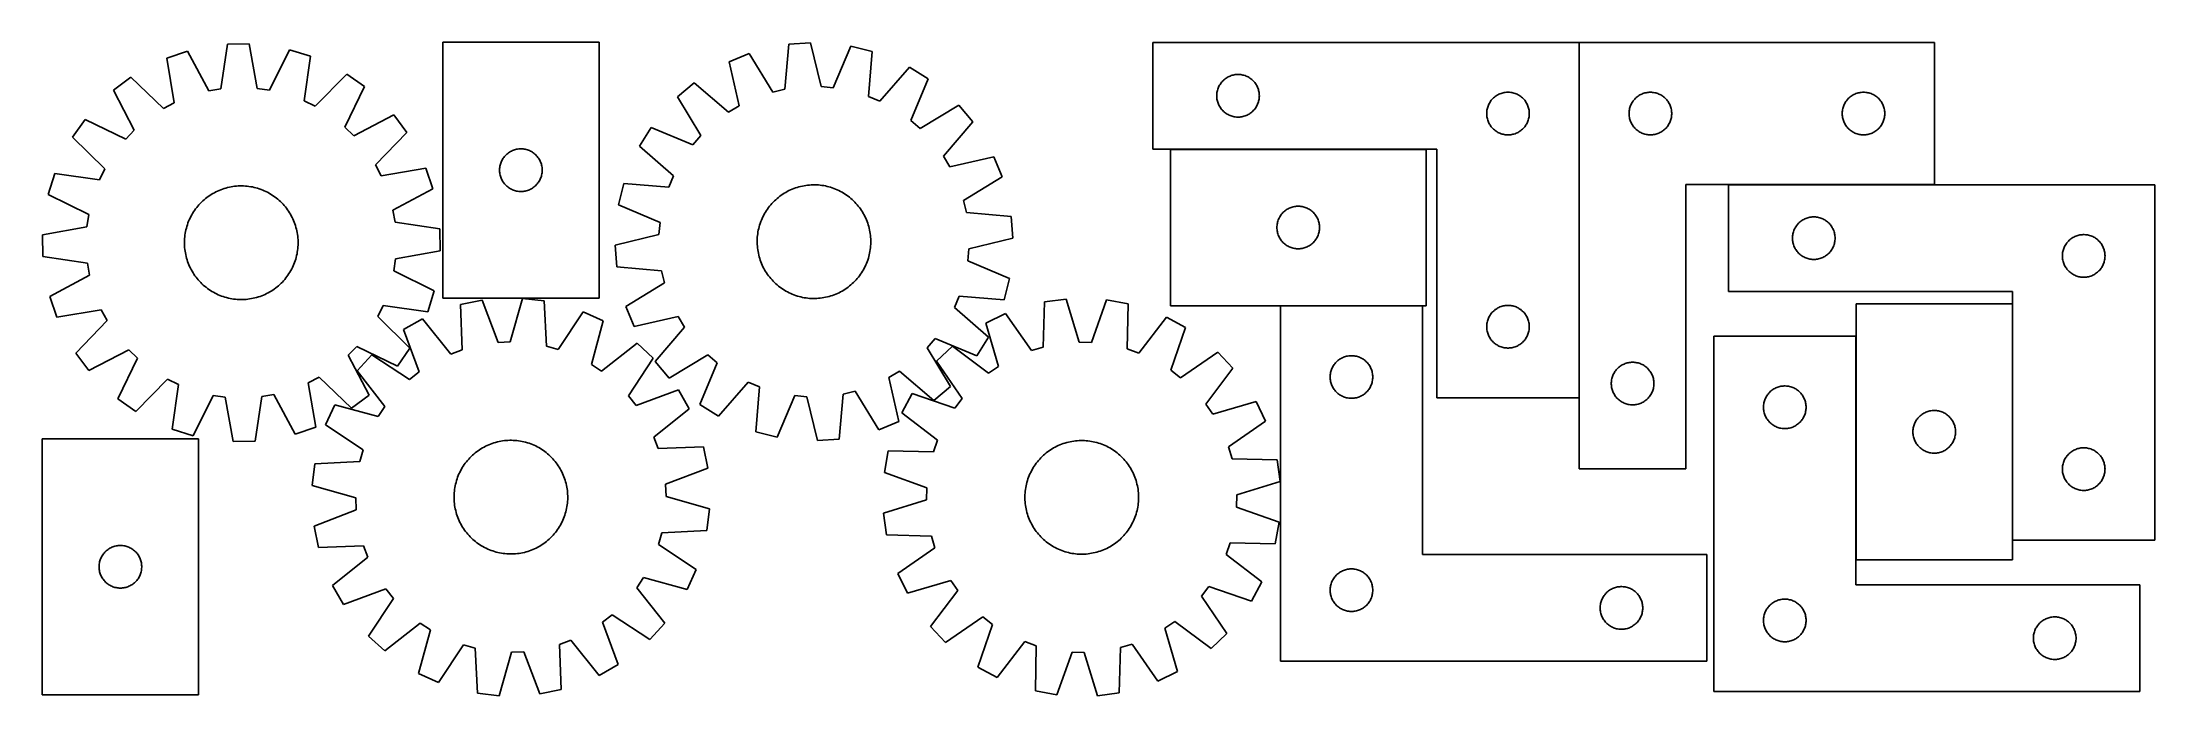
# Model space of a CAD drawing. Header units: millimetres. Extents: x 7 to 1493, y 7 to 466.
import ezdxf

# ---------------------------------------------------------------- set-up
doc = ezdxf.new("R2010")
doc.units = ezdxf.units.MM
doc.layers.add('COMMON', color=5, linetype='CONTINUOUS', true_color=0x0000ff)
doc.layers.add('CUT', color=7, linetype='CONTINUOUS', true_color=0x000000)

msp = doc.modelspace()

# ---------------------------------------------------------------- linework, layer by layer
at = {"layer": 'COMMON'}
for p, q in [((1088.285023, 216.200751), (1088.285023, 466.200751)), ((980.539183, 391.100751), (800.539183, 391.100751)), ((1193.367502, 366.10075), (1338.385023, 366.10075)), ((878.008452, 280.900749), (978.008452, 280.900749)), ((1393.267502, 116.00075), (1393.267502, 282.234926)), ((1283.0675, 259.515687), (1283.0675, 102.234926))]:
    msp.add_line(p, q, dxfattribs=at)
at = {"layer": 'CUT'}
for p, q in [((136.938698, 464.954097), (132.251238, 433.537502)), ((152.323134, 465.176975), (136.938698, 464.954097)), ((157.918712, 433.909352), (152.323134, 465.176975)), ((180.572334, 461.121299), (166.406033, 432.690845)), ((195.272675, 456.579215), (180.572334, 461.121299)), ((398.45941, 466.365053), (288.45941, 466.365053)), ((288.45941, 466.365053), (288.45941, 286.365053)), ((398.45941, 286.365053), (398.45941, 466.365053)), ((531.973522, 464.907137), (529.106994, 433.272381)), ((547.319454, 466.017511), (531.973522, 464.907137)), ((554.710227, 435.124936), (547.319454, 466.017511)), ((575.755632, 463.598917), (563.253725, 434.398282)), ((590.693605, 459.912792), (575.755632, 463.598917)), ((1088.185022, 466.200751), (788.185022, 466.200751)), ((788.185022, 466.200751), (788.185022, 391.200751)), ((1088.185022, 216.200751), (1088.185022, 466.200751)), ((1088.385023, 466.200751), (1088.385023, 166.200751)), ((1338.385023, 466.200751), (1088.385023, 466.200751)), ((1338.385023, 366.200751), (1338.385023, 466.200751)), ((108.818839, 460.081792), (94.256244, 455.11577)), ((94.256244, 455.11577), (99.506467, 423.788308)), ((123.802777, 432.073644), (108.818839, 460.081792)), ((190.93216, 425.11281), (195.272675, 456.579215)), ((504.181723, 458.420095), (489.93, 452.621912)), ((489.93, 452.621912), (496.979446, 421.649666)), ((520.757097, 431.323384), (504.181723, 458.420095)), ((588.176317, 428.248332), (590.693605, 459.912792)), ((616.99063, 448.82531), (596.077118, 424.917158)), ((630.058412, 440.703509), (616.99063, 448.82531)), ((69.018294, 441.792418), (56.703028, 432.569362)), ((56.703028, 432.569362), (71.377005, 404.397582)), ((91.92386, 419.785378), (69.018294, 441.792418)), ((132.251238, 433.537502), (123.802777, 432.073644)), ((166.406033, 432.690845), (157.918712, 433.909352)), ((220.885989, 443.992555), (198.627542, 421.331215)), ((219.611533, 406.545085), (233.463263, 435.130122)), ((233.463263, 435.130122), (220.885989, 443.992555)), ((465.503034, 437.86423), (453.740576, 427.945806)), ((489.640496, 417.215799), (465.503034, 437.86423)), ((529.106994, 433.272381), (520.757097, 431.323384)), ((563.253725, 434.398282), (554.710227, 435.124936)), ((617.879473, 411.366703), (630.058412, 440.703509)), ((833.363704, 431.00911), (833.502187, 431.769032)), ((833.502187, 431.769032), (833.679606, 432.520818)), ((833.679606, 432.520818), (833.895491, 433.262474)), ((833.895491, 433.262474), (834.14927, 433.992033)), ((834.14927, 433.992033), (834.440268, 434.70756)), ((834.440268, 434.70756), (834.767716, 435.407158)), ((834.767716, 435.407158), (835.130743, 436.088972)), ((835.130743, 436.088972), (835.528389, 436.751194)), ((835.528389, 436.751194), (835.959597, 437.392068)), ((835.959597, 437.392068), (836.423225, 438.009893)), ((836.423225, 438.009893), (836.918043, 438.603033)), ((836.918043, 438.603033), (837.442739, 439.169914)), ((837.442739, 439.169914), (837.995922, 439.709032)), ((837.995922, 439.709032), (838.576124, 440.218958)), ((838.576124, 440.218958), (839.181808, 440.69834)), ((839.181808, 440.69834), (839.811366, 441.145906)), ((839.811366, 441.145906), (840.46313, 441.560471)), ((840.46313, 441.560471), (841.135371, 441.940933)), ((841.135371, 441.940933), (841.826306, 442.286285)), ((841.826306, 442.286285), (842.534104, 442.595611)), ((842.534104, 442.595611), (843.256886, 442.86809)), ((843.256886, 442.86809), (843.992738, 443.102999)), ((843.992738, 443.102999), (844.739706, 443.299717)), ((844.739706, 443.299717), (845.495811, 443.457721)), ((845.495811, 443.457721), (846.259047, 443.576591)), ((846.259047, 443.576591), (847.02739, 443.656014)), ((847.02739, 443.656014), (847.798803, 443.695778)), ((847.798803, 443.695778), (848.571241, 443.695778)), ((848.571241, 443.695778), (849.342654, 443.656014)), ((849.342654, 443.656014), (850.110997, 443.576591)), ((850.110997, 443.576591), (850.874233, 443.457721)), ((850.874233, 443.457721), (851.630338, 443.299717)), ((851.630338, 443.299717), (852.377307, 443.102999)), ((852.377307, 443.102999), (853.113158, 442.86809)), ((853.113158, 442.86809), (853.83594, 442.595611)), ((853.83594, 442.595611), (854.543738, 442.286285)), ((854.543738, 442.286285), (855.234673, 441.940933)), ((855.234673, 441.940933), (855.906914, 441.560471)), ((855.906914, 441.560471), (856.558678, 441.145906)), ((856.558678, 441.145906), (857.188236, 440.69834)), ((857.188236, 440.69834), (857.79392, 440.218958)), ((857.79392, 440.218958), (858.374122, 439.709032)), ((858.374122, 439.709032), (858.927305, 439.169914)), ((858.927305, 439.169914), (859.452001, 438.603033)), ((859.452001, 438.603033), (859.946819, 438.009893)), ((859.946819, 438.009893), (860.410447, 437.392068)), ((860.410447, 437.392068), (860.841655, 436.751194)), ((860.841655, 436.751194), (861.239301, 436.088972)), ((861.239301, 436.088972), (861.602328, 435.407158)), ((861.602328, 435.407158), (861.929776, 434.70756)), ((861.929776, 434.70756), (862.220774, 433.992033)), ((862.220774, 433.992033), (862.474553, 433.262474)), ((862.474553, 433.262474), (862.690438, 432.520818)), ((862.690438, 432.520818), (862.867857, 431.769032)), ((862.867857, 431.769032), (863.006341, 431.00911)), ((1037.02739, 431.156014), (1037.798803, 431.195778)), ((1037.798803, 431.195778), (1038.571241, 431.195778)), ((1038.571241, 431.195778), (1039.342654, 431.156014)), ((1136.842708, 431.121249), (1137.612842, 431.180863)), ((1137.612842, 431.180863), (1138.385023, 431.200751)), ((1138.385023, 431.200751), (1139.157204, 431.180863)), ((1139.157204, 431.180863), (1139.927338, 431.121249)), ((1286.842708, 431.121249), (1287.612842, 431.180863)), ((1287.612842, 431.180863), (1288.385023, 431.200751)), ((1288.385023, 431.200751), (1289.157204, 431.180863)), ((1289.157204, 431.180863), (1289.927338, 431.121249)), ((99.506467, 423.788308), (91.92386, 419.785378)), ((198.627542, 421.331215), (190.93216, 425.11281)), ((453.740576, 427.945806), (470.015949, 400.667848)), ((496.979446, 421.649666), (489.640496, 417.215799)), ((596.077118, 424.917158), (588.176317, 428.248332)), ((651.642149, 422.032459), (624.364191, 405.757086)), ((661.560573, 410.270001), (651.642149, 422.032459)), ((833.185022, 428.700751), (833.204911, 429.472933)), ((833.204911, 427.92857), (833.185022, 428.700751)), ((833.204911, 429.472933), (833.264524, 430.243066)), ((833.264524, 427.158436), (833.204911, 427.92857)), ((833.264524, 430.243066), (833.363704, 431.00911)), ((833.363704, 426.392393), (833.264524, 427.158436)), ((833.502187, 425.63247), (833.363704, 426.392393)), ((833.679606, 424.880684), (833.502187, 425.63247)), ((833.895491, 424.139029), (833.679606, 424.880684)), ((834.14927, 423.40947), (833.895491, 424.139029)), ((834.440268, 422.693943), (834.14927, 423.40947)), ((834.767716, 421.994344), (834.440268, 422.693943)), ((835.130743, 421.31253), (834.767716, 421.994344)), ((835.528389, 420.650308), (835.130743, 421.31253)), ((835.959597, 420.009435), (835.528389, 420.650308)), ((836.423225, 419.391609), (835.959597, 420.009435)), ((836.918043, 418.798469), (836.423225, 419.391609)), ((837.442739, 418.231589), (836.918043, 418.798469)), ((837.995922, 417.692471), (837.442739, 418.231589)), ((838.576124, 417.182545), (837.995922, 417.692471)), ((839.181808, 416.703163), (838.576124, 417.182545)), ((839.811366, 416.255596), (839.181808, 416.703163)), ((857.188236, 416.703163), (856.558678, 416.255596)), ((857.79392, 417.182545), (857.188236, 416.703163)), ((858.374122, 417.692471), (857.79392, 417.182545)), ((858.927305, 418.231589), (858.374122, 417.692471)), ((859.452001, 418.798469), (858.927305, 418.231589)), ((859.946819, 419.391609), (859.452001, 418.798469)), ((860.410447, 420.009435), (859.946819, 419.391609)), ((860.841655, 420.650308), (860.410447, 420.009435)), ((861.239301, 421.31253), (860.841655, 420.650308)), ((861.602328, 421.994344), (861.239301, 421.31253)), ((861.929776, 422.693943), (861.602328, 421.994344)), ((862.220774, 423.40947), (861.929776, 422.693943)), ((862.474553, 424.139029), (862.220774, 423.40947)), ((862.690438, 424.880684), (862.474553, 424.139029)), ((862.867857, 425.63247), (862.690438, 424.880684)), ((863.006341, 426.392393), (862.867857, 425.63247)), ((863.006341, 431.00911), (863.10552, 430.243066)), ((863.10552, 427.158436), (863.006341, 426.392393)), ((863.10552, 430.243066), (863.165133, 429.472933)), ((863.165133, 427.92857), (863.10552, 427.158436)), ((863.165133, 429.472933), (863.185022, 428.700751)), ((863.185022, 428.700751), (863.165133, 427.92857)), ((1023.185022, 416.200751), (1023.204911, 416.972933)), ((1023.204911, 416.972933), (1023.264524, 417.743066)), ((1023.264524, 417.743066), (1023.363704, 418.50911)), ((1023.363704, 418.50911), (1023.502187, 419.269032)), ((1023.502187, 419.269032), (1023.679606, 420.020818)), ((1023.679606, 420.020818), (1023.895491, 420.762474)), ((1023.895491, 420.762474), (1024.14927, 421.492033)), ((1024.14927, 421.492033), (1024.440268, 422.20756)), ((1024.440268, 422.20756), (1024.767716, 422.907158)), ((1024.767716, 422.907158), (1025.130743, 423.588972)), ((1025.130743, 423.588972), (1025.528389, 424.251194)), ((1025.528389, 424.251194), (1025.959597, 424.892068)), ((1025.959597, 424.892068), (1026.423225, 425.509893)), ((1026.423225, 425.509893), (1026.918043, 426.103033)), ((1026.918043, 426.103033), (1027.442739, 426.669914)), ((1027.442739, 426.669914), (1027.995922, 427.209032)), ((1027.995922, 427.209032), (1028.576124, 427.718958)), ((1028.576124, 427.718958), (1029.181808, 428.19834)), ((1029.181808, 428.19834), (1029.811366, 428.645906)), ((1029.811366, 428.645906), (1030.46313, 429.060471)), ((1030.46313, 429.060471), (1031.135371, 429.440933)), ((1031.135371, 429.440933), (1031.826306, 429.786285)), ((1031.826306, 429.786285), (1032.534104, 430.095611)), ((1032.534104, 430.095611), (1033.256886, 430.36809)), ((1033.256886, 430.36809), (1033.992738, 430.602999)), ((1033.992738, 430.602999), (1034.739706, 430.799717)), ((1034.739706, 430.799717), (1035.495811, 430.957721)), ((1035.495811, 430.957721), (1036.259047, 431.076591)), ((1036.259047, 431.076591), (1037.02739, 431.156014)), ((1039.342654, 431.156014), (1040.110997, 431.076591)), ((1040.110997, 431.076591), (1040.874233, 430.957721)), ((1040.874233, 430.957721), (1041.630338, 430.799717)), ((1041.630338, 430.799717), (1042.377307, 430.602999)), ((1042.377307, 430.602999), (1043.113158, 430.36809)), ((1043.113158, 430.36809), (1043.83594, 430.095611)), ((1043.83594, 430.095611), (1044.543738, 429.786285)), ((1044.543738, 429.786285), (1045.234673, 429.440933)), ((1045.234673, 429.440933), (1045.906914, 429.060471)), ((1045.906914, 429.060471), (1046.558678, 428.645906)), ((1046.558678, 428.645906), (1047.188236, 428.19834)), ((1047.188236, 428.19834), (1047.79392, 427.718958)), ((1047.79392, 427.718958), (1048.374122, 427.209032)), ((1048.374122, 427.209032), (1048.927305, 426.669914)), ((1048.927305, 426.669914), (1049.452001, 426.103033)), ((1049.452001, 426.103033), (1049.946819, 425.509893)), ((1049.946819, 425.509893), (1050.410447, 424.892068)), ((1050.410447, 424.892068), (1050.841655, 424.251194)), ((1050.841655, 424.251194), (1051.239301, 423.588972)), ((1051.239301, 423.588972), (1051.602328, 422.907158)), ((1051.602328, 422.907158), (1051.929776, 422.20756)), ((1051.929776, 422.20756), (1052.220774, 421.492033)), ((1052.220774, 421.492033), (1052.474553, 420.762474)), ((1052.474553, 420.762474), (1052.690438, 420.020818)), ((1052.690438, 420.020818), (1052.867857, 419.269032)), ((1052.867857, 419.269032), (1053.006341, 418.50911)), ((1053.006341, 418.50911), (1053.10552, 417.743066)), ((1053.10552, 417.743066), (1053.165133, 416.972933)), ((1053.165133, 416.972933), (1053.185022, 416.200751)), ((1123.389996, 416.58697), (1123.42976, 417.358383)), ((1123.389996, 415.814533), (1123.389996, 416.58697)), ((1123.42976, 417.358383), (1123.509183, 418.126727)), ((1123.509183, 418.126727), (1123.628054, 418.889963)), ((1123.628054, 418.889963), (1123.786057, 419.646067)), ((1123.786057, 419.646067), (1123.982775, 420.393036)), ((1123.982775, 420.393036), (1124.217685, 421.128887)), ((1124.217685, 421.128887), (1124.490164, 421.85167)), ((1124.490164, 421.85167), (1124.799489, 422.559467)), ((1124.799489, 422.559467), (1125.144841, 423.250402)), ((1125.144841, 423.250402), (1125.525304, 423.922643)), ((1125.525304, 423.922643), (1125.939868, 424.574407)), ((1125.939868, 424.574407), (1126.387434, 425.203965)), ((1126.387434, 425.203965), (1126.866816, 425.809649)), ((1126.866816, 425.809649), (1127.376743, 426.389851)), ((1127.376743, 426.389851), (1127.915861, 426.943034)), ((1127.915861, 426.943034), (1128.482741, 427.46773)), ((1128.482741, 427.46773), (1129.075881, 427.962548)), ((1129.075881, 427.962548), (1129.693707, 428.426176)), ((1129.693707, 428.426176), (1130.33458, 428.857385)), ((1130.33458, 428.857385), (1130.996802, 429.25503)), ((1130.996802, 429.25503), (1131.678616, 429.618057)), ((1131.678616, 429.618057), (1132.378214, 429.945505)), ((1132.378214, 429.945505), (1133.093742, 430.236504)), ((1133.093742, 430.236504), (1133.823301, 430.490282)), ((1133.823301, 430.490282), (1134.564956, 430.706167)), ((1134.564956, 430.706167), (1135.316742, 430.883587)), ((1135.316742, 430.883587), (1136.076664, 431.02207)), ((1136.076664, 431.02207), (1136.842708, 431.121249)), ((1139.927338, 431.121249), (1140.693382, 431.02207)), ((1140.693382, 431.02207), (1141.453304, 430.883587)), ((1141.453304, 430.883587), (1142.20509, 430.706167)), ((1142.20509, 430.706167), (1142.946746, 430.490282)), ((1142.946746, 430.490282), (1143.676304, 430.236504)), ((1143.676304, 430.236504), (1144.391832, 429.945505)), ((1144.391832, 429.945505), (1145.09143, 429.618057)), ((1145.09143, 429.618057), (1145.773244, 429.25503)), ((1145.773244, 429.25503), (1146.435466, 428.857385)), ((1146.435466, 428.857385), (1147.07634, 428.426176)), ((1147.07634, 428.426176), (1147.694165, 427.962548)), ((1147.694165, 427.962548), (1148.287305, 427.46773)), ((1148.287305, 427.46773), (1148.854185, 426.943034)), ((1148.854185, 426.943034), (1149.393304, 426.389851)), ((1149.393304, 426.389851), (1149.90323, 425.809649)), ((1149.90323, 425.809649), (1150.382612, 425.203965)), ((1150.382612, 425.203965), (1150.830178, 424.574407)), ((1150.830178, 424.574407), (1151.244742, 423.922643)), ((1151.244742, 423.922643), (1151.625205, 423.250402)), ((1151.625205, 423.250402), (1151.970557, 422.559467)), ((1151.970557, 422.559467), (1152.279883, 421.85167)), ((1152.279883, 421.85167), (1152.552361, 421.128887)), ((1152.552361, 421.128887), (1152.787271, 420.393036)), ((1152.787271, 420.393036), (1152.983989, 419.646067)), ((1152.983989, 419.646067), (1153.141992, 418.889963)), ((1153.141992, 418.889963), (1153.260863, 418.126727)), ((1153.260863, 418.126727), (1153.340286, 417.358383)), ((1153.340286, 417.358383), (1153.38005, 416.58697)), ((1153.38005, 416.58697), (1153.38005, 415.814533)), ((1273.389996, 416.58697), (1273.42976, 417.358383)), ((1273.389996, 415.814533), (1273.389996, 416.58697)), ((1273.42976, 417.358383), (1273.509183, 418.126727)), ((1273.509183, 418.126727), (1273.628054, 418.889963)), ((1273.628054, 418.889963), (1273.786057, 419.646067)), ((1273.786057, 419.646067), (1273.982775, 420.393036)), ((1273.982775, 420.393036), (1274.217685, 421.128887)), ((1274.217685, 421.128887), (1274.490164, 421.85167)), ((1274.490164, 421.85167), (1274.799489, 422.559467)), ((1274.799489, 422.559467), (1275.144841, 423.250402)), ((1275.144841, 423.250402), (1275.525304, 423.922643)), ((1275.525304, 423.922643), (1275.939868, 424.574407)), ((1275.939868, 424.574407), (1276.387434, 425.203965)), ((1276.387434, 425.203965), (1276.866816, 425.809649)), ((1276.866816, 425.809649), (1277.376743, 426.389851)), ((1277.376743, 426.389851), (1277.915861, 426.943034)), ((1277.915861, 426.943034), (1278.482741, 427.46773)), ((1278.482741, 427.46773), (1279.075881, 427.962548)), ((1279.075881, 427.962548), (1279.693707, 428.426176)), ((1279.693707, 428.426176), (1280.33458, 428.857385)), ((1280.33458, 428.857385), (1280.996802, 429.25503)), ((1280.996802, 429.25503), (1281.678616, 429.618057)), ((1281.678616, 429.618057), (1282.378214, 429.945505)), ((1282.378214, 429.945505), (1283.093742, 430.236504)), ((1283.093742, 430.236504), (1283.823301, 430.490282)), ((1283.823301, 430.490282), (1284.564956, 430.706167)), ((1284.564956, 430.706167), (1285.316742, 430.883587)), ((1285.316742, 430.883587), (1286.076664, 431.02207)), ((1286.076664, 431.02207), (1286.842708, 431.121249)), ((1289.927338, 431.121249), (1290.693382, 431.02207)), ((1290.693382, 431.02207), (1291.453304, 430.883587)), ((1291.453304, 430.883587), (1292.20509, 430.706167)), ((1292.20509, 430.706167), (1292.946746, 430.490282)), ((1292.946746, 430.490282), (1293.676304, 430.236504)), ((1293.676304, 430.236504), (1294.391832, 429.945505)), ((1294.391832, 429.945505), (1295.09143, 429.618057)), ((1295.09143, 429.618057), (1295.773244, 429.25503)), ((1295.773244, 429.25503), (1296.435466, 428.857385)), ((1296.435466, 428.857385), (1297.07634, 428.426176)), ((1297.07634, 428.426176), (1297.694165, 427.962548)), ((1297.694165, 427.962548), (1298.287305, 427.46773)), ((1298.287305, 427.46773), (1298.854185, 426.943034)), ((1298.854185, 426.943034), (1299.393304, 426.389851)), ((1299.393304, 426.389851), (1299.90323, 425.809649)), ((1299.90323, 425.809649), (1300.382612, 425.203965)), ((1300.382612, 425.203965), (1300.830178, 424.574407)), ((1300.830178, 424.574407), (1301.244742, 423.922643)), ((1301.244742, 423.922643), (1301.625205, 423.250402)), ((1301.625205, 423.250402), (1301.970557, 422.559467)), ((1301.970557, 422.559467), (1302.279883, 421.85167)), ((1302.279883, 421.85167), (1302.552361, 421.128887)), ((1302.552361, 421.128887), (1302.787271, 420.393036)), ((1302.787271, 420.393036), (1302.983989, 419.646067)), ((1302.983989, 419.646067), (1303.141992, 418.889963)), ((1303.141992, 418.889963), (1303.260863, 418.126727)), ((1303.260863, 418.126727), (1303.340286, 417.358383)), ((1303.340286, 417.358383), (1303.38005, 416.58697)), ((1303.38005, 416.58697), (1303.38005, 415.814533)), ((36.817454, 412.099145), (27.955021, 399.521871)), ((65.402491, 398.247416), (36.817454, 412.099145)), ((71.377005, 404.397582), (65.402491, 398.247416)), ((225.7617, 400.570571), (219.611533, 406.545085)), ((253.933479, 415.244548), (225.7617, 400.570571)), ((241.149495, 380.023716), (263.156535, 402.929282)), ((263.156535, 402.929282), (253.933479, 415.244548)), ((435.069526, 406.362069), (426.947726, 393.294288)), ((464.406332, 394.18313), (435.069526, 406.362069)), ((624.364191, 405.757086), (617.879473, 411.366703)), ((640.912142, 386.13254), (661.560573, 410.270001)), ((840.46313, 415.841032), (839.811366, 416.255596)), ((841.135371, 415.460569), (840.46313, 415.841032)), ((841.826306, 415.115217), (841.135371, 415.460569)), ((842.534104, 414.805892), (841.826306, 415.115217)), ((843.256886, 414.533413), (842.534104, 414.805892)), ((843.992738, 414.298503), (843.256886, 414.533413)), ((844.739706, 414.101786), (843.992738, 414.298503)), ((845.495811, 413.943782), (844.739706, 414.101786)), ((846.259047, 413.824911), (845.495811, 413.943782)), ((847.02739, 413.745488), (846.259047, 413.824911)), ((847.798803, 413.705724), (847.02739, 413.745488)), ((848.571241, 413.705724), (847.798803, 413.705724)), ((849.342654, 413.745488), (848.571241, 413.705724)), ((850.110997, 413.824911), (849.342654, 413.745488)), ((850.874233, 413.943782), (850.110997, 413.824911)), ((851.630338, 414.101786), (850.874233, 413.943782)), ((852.377307, 414.298503), (851.630338, 414.101786)), ((853.113158, 414.533413), (852.377307, 414.298503)), ((853.83594, 414.805892), (853.113158, 414.533413)), ((854.543738, 415.115217), (853.83594, 414.805892)), ((855.234673, 415.460569), (854.543738, 415.115217)), ((855.906914, 415.841032), (855.234673, 415.460569)), ((856.558678, 416.255596), (855.906914, 415.841032)), ((1023.204911, 415.42857), (1023.185022, 416.200751)), ((1023.264524, 414.658436), (1023.204911, 415.42857)), ((1023.363704, 413.892393), (1023.264524, 414.658436)), ((1023.502187, 413.13247), (1023.363704, 413.892393)), ((1023.679606, 412.380684), (1023.502187, 413.13247)), ((1023.895491, 411.639029), (1023.679606, 412.380684)), ((1024.14927, 410.90947), (1023.895491, 411.639029)), ((1024.440268, 410.193943), (1024.14927, 410.90947)), ((1024.767716, 409.494344), (1024.440268, 410.193943)), ((1025.130743, 408.81253), (1024.767716, 409.494344)), ((1025.528389, 408.150308), (1025.130743, 408.81253)), ((1025.959597, 407.509435), (1025.528389, 408.150308)), ((1026.423225, 406.891609), (1025.959597, 407.509435)), ((1026.918043, 406.298469), (1026.423225, 406.891609)), ((1027.442739, 405.731589), (1026.918043, 406.298469)), ((1027.995922, 405.192471), (1027.442739, 405.731589)), ((1028.576124, 404.682545), (1027.995922, 405.192471)), ((1029.181808, 404.203163), (1028.576124, 404.682545)), ((1029.811366, 403.755596), (1029.181808, 404.203163)), ((1030.46313, 403.341032), (1029.811366, 403.755596)), ((1031.135371, 402.960569), (1030.46313, 403.341032)), ((1031.826306, 402.615217), (1031.135371, 402.960569)), ((1032.534104, 402.305892), (1031.826306, 402.615217)), ((1033.256886, 402.033413), (1032.534104, 402.305892)), ((1033.992738, 401.798503), (1033.256886, 402.033413)), ((1034.739706, 401.601786), (1033.992738, 401.798503)), ((1035.495811, 401.443782), (1034.739706, 401.601786)), ((1036.259047, 401.324911), (1035.495811, 401.443782)), ((1040.874233, 401.443782), (1040.110997, 401.324911)), ((1041.630338, 401.601786), (1040.874233, 401.443782)), ((1042.377307, 401.798503), (1041.630338, 401.601786)), ((1043.113158, 402.033413), (1042.377307, 401.798503)), ((1043.83594, 402.305892), (1043.113158, 402.033413)), ((1044.543738, 402.615217), (1043.83594, 402.305892)), ((1045.234673, 402.960569), (1044.543738, 402.615217)), ((1045.906914, 403.341032), (1045.234673, 402.960569)), ((1046.558678, 403.755596), (1045.906914, 403.341032)), ((1047.188236, 404.203163), (1046.558678, 403.755596)), ((1047.79392, 404.682545), (1047.188236, 404.203163)), ((1048.374122, 405.192471), (1047.79392, 404.682545)), ((1048.927305, 405.731589), (1048.374122, 405.192471)), ((1049.452001, 406.298469), (1048.927305, 405.731589)), ((1049.946819, 406.891609), (1049.452001, 406.298469)), ((1050.410447, 407.509435), (1049.946819, 406.891609)), ((1050.841655, 408.150308), (1050.410447, 407.509435)), ((1051.239301, 408.81253), (1050.841655, 408.150308)), ((1051.602328, 409.494344), (1051.239301, 408.81253)), ((1051.929776, 410.193943), (1051.602328, 409.494344)), ((1052.220774, 410.90947), (1051.929776, 410.193943)), ((1052.474553, 411.639029), (1052.220774, 410.90947)), ((1052.690438, 412.380684), (1052.474553, 411.639029)), ((1052.867857, 413.13247), (1052.690438, 412.380684)), ((1053.006341, 413.892393), (1052.867857, 413.13247)), ((1053.10552, 414.658436), (1053.006341, 413.892393)), ((1053.165133, 415.42857), (1053.10552, 414.658436)), ((1053.185022, 416.200751), (1053.165133, 415.42857)), ((1123.42976, 415.043119), (1123.389996, 415.814533)), ((1123.509183, 414.274776), (1123.42976, 415.043119)), ((1123.628054, 413.51154), (1123.509183, 414.274776)), ((1123.786057, 412.755435), (1123.628054, 413.51154)), ((1123.982775, 412.008467), (1123.786057, 412.755435)), ((1124.217685, 411.272616), (1123.982775, 412.008467)), ((1124.490164, 410.549833), (1124.217685, 411.272616)), ((1124.799489, 409.842035), (1124.490164, 410.549833)), ((1125.144841, 409.1511), (1124.799489, 409.842035)), ((1125.525304, 408.478859), (1125.144841, 409.1511)), ((1125.939868, 407.827095), (1125.525304, 408.478859)), ((1126.387434, 407.197537), (1125.939868, 407.827095)), ((1126.866816, 406.591854), (1126.387434, 407.197537)), ((1127.376743, 406.011651), (1126.866816, 406.591854)), ((1127.915861, 405.458468), (1127.376743, 406.011651)), ((1128.482741, 404.933772), (1127.915861, 405.458468)), ((1129.075881, 404.438954), (1128.482741, 404.933772)), ((1129.693707, 403.975326), (1129.075881, 404.438954)), ((1130.33458, 403.544118), (1129.693707, 403.975326)), ((1130.996802, 403.146473), (1130.33458, 403.544118)), ((1131.678616, 402.783445), (1130.996802, 403.146473)), ((1132.378214, 402.455998), (1131.678616, 402.783445)), ((1133.093742, 402.164999), (1132.378214, 402.455998)), ((1133.823301, 401.911221), (1133.093742, 402.164999)), ((1134.564956, 401.695335), (1133.823301, 401.911221)), ((1135.316742, 401.517916), (1134.564956, 401.695335)), ((1136.076664, 401.379433), (1135.316742, 401.517916)), ((1141.453304, 401.517916), (1140.693382, 401.379433)), ((1142.20509, 401.695335), (1141.453304, 401.517916)), ((1142.946746, 401.911221), (1142.20509, 401.695335)), ((1143.676304, 402.164999), (1142.946746, 401.911221)), ((1144.391832, 402.455998), (1143.676304, 402.164999)), ((1145.09143, 402.783445), (1144.391832, 402.455998)), ((1145.773244, 403.146473), (1145.09143, 402.783445)), ((1146.435466, 403.544118), (1145.773244, 403.146473)), ((1147.07634, 403.975326), (1146.435466, 403.544118)), ((1147.694165, 404.438954), (1147.07634, 403.975326)), ((1148.287305, 404.933772), (1147.694165, 404.438954)), ((1148.854185, 405.458468), (1148.287305, 404.933772)), ((1149.393304, 406.011651), (1148.854185, 405.458468)), ((1149.90323, 406.591854), (1149.393304, 406.011651)), ((1150.382612, 407.197537), (1149.90323, 406.591854)), ((1150.830178, 407.827095), (1150.382612, 407.197537)), ((1151.244742, 408.478859), (1150.830178, 407.827095)), ((1151.625205, 409.1511), (1151.244742, 408.478859)), ((1151.970557, 409.842035), (1151.625205, 409.1511)), ((1152.279883, 410.549833), (1151.970557, 409.842035)), ((1152.552361, 411.272616), (1152.279883, 410.549833)), ((1152.787271, 412.008467), (1152.552361, 411.272616)), ((1152.983989, 412.755435), (1152.787271, 412.008467)), ((1153.141992, 413.51154), (1152.983989, 412.755435)), ((1153.260863, 414.274776), (1153.141992, 413.51154)), ((1153.340286, 415.043119), (1153.260863, 414.274776)), ((1153.38005, 415.814533), (1153.340286, 415.043119)), ((1273.42976, 415.043119), (1273.389996, 415.814533)), ((1273.509183, 414.274776), (1273.42976, 415.043119)), ((1273.628054, 413.51154), (1273.509183, 414.274776)), ((1273.786057, 412.755435), (1273.628054, 413.51154)), ((1273.982775, 412.008467), (1273.786057, 412.755435)), ((1274.217685, 411.272616), (1273.982775, 412.008467)), ((1274.490164, 410.549833), (1274.217685, 411.272616)), ((1274.799489, 409.842035), (1274.490164, 410.549833)), ((1275.144841, 409.1511), (1274.799489, 409.842035)), ((1275.525304, 408.478859), (1275.144841, 409.1511)), ((1275.939868, 407.827095), (1275.525304, 408.478859)), ((1276.387434, 407.197537), (1275.939868, 407.827095)), ((1276.866816, 406.591854), (1276.387434, 407.197537)), ((1277.376743, 406.011651), (1276.866816, 406.591854)), ((1277.915861, 405.458468), (1277.376743, 406.011651)), ((1278.482741, 404.933772), (1277.915861, 405.458468)), ((1279.075881, 404.438954), (1278.482741, 404.933772)), ((1279.693707, 403.975326), (1279.075881, 404.438954)), ((1280.33458, 403.544118), (1279.693707, 403.975326)), ((1280.996802, 403.146473), (1280.33458, 403.544118)), ((1281.678616, 402.783445), (1280.996802, 403.146473)), ((1282.378214, 402.455998), (1281.678616, 402.783445)), ((1283.093742, 402.164999), (1282.378214, 402.455998)), ((1283.823301, 401.911221), (1283.093742, 402.164999)), ((1284.564956, 401.695335), (1283.823301, 401.911221)), ((1285.316742, 401.517916), (1284.564956, 401.695335)), ((1286.076664, 401.379433), (1285.316742, 401.517916)), ((1291.453304, 401.517916), (1290.693382, 401.379433)), ((1292.20509, 401.695335), (1291.453304, 401.517916)), ((1292.946746, 401.911221), (1292.20509, 401.695335)), ((1293.676304, 402.164999), (1292.946746, 401.911221)), ((1294.391832, 402.455998), (1293.676304, 402.164999)), ((1295.09143, 402.783445), (1294.391832, 402.455998)), ((1295.773244, 403.146473), (1295.09143, 402.783445)), ((1296.435466, 403.544118), (1295.773244, 403.146473)), ((1297.07634, 403.975326), (1296.435466, 403.544118)), ((1297.694165, 404.438954), (1297.07634, 403.975326)), ((1298.287305, 404.933772), (1297.694165, 404.438954)), ((1298.854185, 405.458468), (1298.287305, 404.933772)), ((1299.393304, 406.011651), (1298.854185, 405.458468)), ((1299.90323, 406.591854), (1299.393304, 406.011651)), ((1300.382612, 407.197537), (1299.90323, 406.591854)), ((1300.830178, 407.827095), (1300.382612, 407.197537)), ((1301.244742, 408.478859), (1300.830178, 407.827095)), ((1301.625205, 409.1511), (1301.244742, 408.478859)), ((1301.970557, 409.842035), (1301.625205, 409.1511)), ((1302.279883, 410.549833), (1301.970557, 409.842035)), ((1302.552361, 411.272616), (1302.279883, 410.549833)), ((1302.787271, 412.008467), (1302.552361, 411.272616)), ((1302.983989, 412.755435), (1302.787271, 412.008467)), ((1303.141992, 413.51154), (1302.983989, 412.755435)), ((1303.260863, 414.274776), (1303.141992, 413.51154)), ((1303.340286, 415.043119), (1303.260863, 414.274776)), ((1303.38005, 415.814533), (1303.340286, 415.043119)), ((27.955021, 399.521871), (50.616361, 377.263425)), ((332.451129, 386.554153), (332.990247, 387.107336)), ((332.990247, 387.107336), (333.557128, 387.632032)), ((333.557128, 387.632032), (334.150267, 388.12685)), ((334.150267, 388.12685), (334.768093, 388.590478)), ((334.768093, 388.590478), (335.408967, 389.021687)), ((335.408967, 389.021687), (336.071189, 389.419332)), ((336.071189, 389.419332), (336.753003, 389.782359)), ((336.753003, 389.782359), (337.452601, 390.109807)), ((337.452601, 390.109807), (338.168128, 390.400806)), ((338.168128, 390.400806), (338.897687, 390.654584)), ((338.897687, 390.654584), (339.639343, 390.870469)), ((339.639343, 390.870469), (340.391129, 391.047889)), ((340.391129, 391.047889), (341.151051, 391.186372)), ((341.151051, 391.186372), (341.917095, 391.285551)), ((341.917095, 391.285551), (342.687228, 391.345165)), ((342.687228, 391.345165), (343.45941, 391.365053)), ((343.45941, 391.365053), (344.231591, 391.345165)), ((344.231591, 391.345165), (345.001725, 391.285551)), ((345.001725, 391.285551), (345.767768, 391.186372)), ((345.767768, 391.186372), (346.527691, 391.047889)), ((346.527691, 391.047889), (347.279476, 390.870469)), ((347.279476, 390.870469), (348.021132, 390.654584)), ((348.021132, 390.654584), (348.750691, 390.400806)), ((348.750691, 390.400806), (349.466218, 390.109807)), ((349.466218, 390.109807), (350.165817, 389.782359)), ((350.165817, 389.782359), (350.847631, 389.419332)), ((350.847631, 389.419332), (351.509853, 389.021687)), ((351.509853, 389.021687), (352.150726, 388.590478)), ((352.150726, 388.590478), (352.768552, 388.12685)), ((352.768552, 388.12685), (353.361691, 387.632032)), ((353.361691, 387.632032), (353.928572, 387.107336)), ((353.928572, 387.107336), (354.46769, 386.554153)), ((426.947726, 393.294288), (450.855878, 372.380775)), ((470.015949, 400.667848), (464.406332, 394.18313)), ((788.185022, 391.200751), (988.185022, 391.200751)), ((980.539183, 391.00075), (800.539183, 391.00075)), ((800.539183, 391.00075), (800.539183, 281.00075)), ((980.539183, 281.00075), (980.539183, 391.00075)), ((988.185022, 391.200751), (988.185022, 216.200751)), ((1037.02739, 401.245488), (1036.259047, 401.324911)), ((1037.798803, 401.205724), (1037.02739, 401.245488)), ((1038.571241, 401.205724), (1037.798803, 401.205724)), ((1039.342654, 401.245488), (1038.571241, 401.205724)), ((1040.110997, 401.324911), (1039.342654, 401.245488)), ((1136.842708, 401.280253), (1136.076664, 401.379433)), ((1137.612842, 401.22064), (1136.842708, 401.280253)), ((1138.385023, 401.200751), (1137.612842, 401.22064)), ((1139.157204, 401.22064), (1138.385023, 401.200751)), ((1139.927338, 401.280253), (1139.157204, 401.22064)), ((1140.693382, 401.379433), (1139.927338, 401.280253)), ((1286.842708, 401.280253), (1286.076664, 401.379433)), ((1287.612842, 401.22064), (1286.842708, 401.280253)), ((1288.385023, 401.200751), (1287.612842, 401.22064)), ((1289.157204, 401.22064), (1288.385023, 401.200751)), ((1289.927338, 401.280253), (1289.157204, 401.22064)), ((1290.693382, 401.379433), (1289.927338, 401.280253)), ((15.368361, 373.908558), (10.826278, 359.208217)), ((46.834766, 369.568042), (15.368361, 373.908558)), ((50.616361, 377.263425), (46.834766, 369.568042)), ((245.152425, 372.441109), (241.149495, 380.023716)), ((276.479888, 377.691332), (245.152425, 372.441109)), ((281.445909, 363.128737), (276.479888, 377.691332)), ((328.464383, 376.751272), (328.504147, 377.522685)), ((328.464383, 375.978835), (328.464383, 376.751272)), ((328.504147, 375.207421), (328.464383, 375.978835)), ((328.504147, 377.522685), (328.58357, 378.291029)), ((328.58357, 374.439078), (328.504147, 375.207421)), ((328.58357, 378.291029), (328.70244, 379.054265)), ((328.70244, 373.675842), (328.58357, 374.439078)), ((328.70244, 379.054265), (328.860444, 379.810369)), ((328.860444, 372.919737), (328.70244, 373.675842)), ((328.860444, 379.810369), (329.057162, 380.557338)), ((329.057162, 372.172769), (328.860444, 372.919737)), ((329.057162, 380.557338), (329.292071, 381.293189)), ((329.292071, 371.436918), (329.057162, 372.172769)), ((329.292071, 381.293189), (329.56455, 382.015972)), ((329.56455, 382.015972), (329.873876, 382.723769)), ((329.873876, 382.723769), (330.219228, 383.414704)), ((330.219228, 383.414704), (330.59969, 384.086945)), ((330.59969, 384.086945), (331.014254, 384.738709)), ((331.014254, 384.738709), (331.461821, 385.368267)), ((331.461821, 385.368267), (331.941203, 385.973951)), ((331.941203, 385.973951), (332.451129, 386.554153)), ((354.46769, 386.554153), (354.977616, 385.973951)), ((354.977616, 385.973951), (355.456998, 385.368267)), ((355.456998, 385.368267), (355.904565, 384.738709)), ((355.904565, 384.738709), (356.319129, 384.086945)), ((356.319129, 384.086945), (356.699592, 383.414704)), ((356.699592, 383.414704), (357.044944, 382.723769)), ((357.044944, 382.723769), (357.354269, 382.015972)), ((357.354269, 382.015972), (357.626748, 381.293189)), ((357.626748, 381.293189), (357.861658, 380.557338)), ((357.861658, 372.172769), (357.626748, 371.436918)), ((357.861658, 380.557338), (358.058375, 379.810369)), ((358.058375, 372.919737), (357.861658, 372.172769)), ((358.058375, 379.810369), (358.216379, 379.054265)), ((358.216379, 373.675842), (358.058375, 372.919737)), ((358.216379, 379.054265), (358.33525, 378.291029)), ((358.33525, 374.439078), (358.216379, 373.675842)), ((358.33525, 378.291029), (358.414673, 377.522685)), ((358.414673, 375.207421), (358.33525, 374.439078)), ((358.414673, 377.522685), (358.454437, 376.751272)), ((358.454437, 375.978835), (358.414673, 375.207421)), ((358.454437, 376.751272), (358.454437, 375.978835)), ((450.855878, 372.380775), (447.524703, 364.479975)), ((645.346008, 378.793589), (640.912142, 386.13254)), ((676.318255, 385.843036), (645.346008, 378.793589)), ((682.116437, 371.591312), (676.318255, 385.843036)), ((10.826278, 359.208217), (39.256731, 345.041916)), ((121.439653, 356.342391), (122.427421, 357.119129)), ((122.427421, 357.119129), (123.439099, 357.864457)), ((123.439099, 357.864457), (124.473689, 358.57764)), ((124.473689, 358.57764), (125.53017, 359.257974)), ((125.53017, 359.257974), (126.6075, 359.904787)), ((126.6075, 359.904787), (127.704615, 360.517442)), ((127.704615, 360.517442), (128.820433, 361.095333)), ((128.820433, 361.095333), (129.953852, 361.63789)), ((129.953852, 361.63789), (131.103754, 362.144577)), ((131.103754, 362.144577), (132.269004, 362.614896)), ((132.269004, 362.614896), (133.448452, 363.048381)), ((133.448452, 363.048381), (134.640934, 363.444604)), ((134.640934, 363.444604), (135.845273, 363.803176)), ((135.845273, 363.803176), (137.060281, 364.123741)), ((137.060281, 364.123741), (138.284759, 364.405984)), ((138.284759, 364.405984), (139.517498, 364.649625)), ((139.517498, 364.649625), (140.757282, 364.854426)), ((140.757282, 364.854426), (142.002887, 365.020182)), ((142.002887, 365.020182), (143.253084, 365.146732)), ((143.253084, 365.146732), (144.506639, 365.233949)), ((144.506639, 365.233949), (145.762314, 365.281748)), ((145.762314, 365.281748), (147.018872, 365.290082)), ((147.018872, 365.290082), (148.275072, 365.258942)), ((148.275072, 365.258942), (149.529673, 365.18836)), ((149.529673, 365.18836), (150.781439, 365.078404)), ((150.781439, 365.078404), (152.029133, 364.929184)), ((152.029133, 364.929184), (153.271524, 364.740846)), ((153.271524, 364.740846), (154.507386, 364.513577)), ((154.507386, 364.513577), (155.7355, 364.247601)), ((155.7355, 364.247601), (156.954653, 363.943179)), ((156.954653, 363.943179), (158.163642, 363.600614)), ((158.163642, 363.600614), (159.361275, 363.220242)), ((159.361275, 363.220242), (160.546369, 362.80244)), ((160.546369, 362.80244), (161.717755, 362.347619)), ((161.717755, 362.347619), (162.874276, 361.856228)), ((162.874276, 361.856228), (164.014792, 361.328752)), ((164.014792, 361.328752), (165.138177, 360.765712)), ((165.138177, 360.765712), (166.243322, 360.167664)), ((166.243322, 360.167664), (167.329136, 359.535197)), ((167.329136, 359.535197), (168.394548, 358.868937)), ((168.394548, 358.868937), (169.438507, 358.169539)), ((169.438507, 358.169539), (170.459982, 357.437695)), ((170.459982, 357.437695), (171.457966, 356.674127)), ((253.437761, 348.144799), (281.445909, 363.128737)), ((329.56455, 370.714135), (329.292071, 371.436918)), ((329.873876, 370.006337), (329.56455, 370.714135)), ((330.219228, 369.315402), (329.873876, 370.006337)), ((330.59969, 368.643161), (330.219228, 369.315402)), ((331.014254, 367.991397), (330.59969, 368.643161)), ((331.461821, 367.361839), (331.014254, 367.991397)), ((331.941203, 366.756156), (331.461821, 367.361839)), ((332.451129, 366.175953), (331.941203, 366.756156)), ((332.990247, 365.62277), (332.451129, 366.175953)), ((333.557128, 365.098074), (332.990247, 365.62277)), ((334.150267, 364.603256), (333.557128, 365.098074)), ((334.768093, 364.139628), (334.150267, 364.603256)), ((335.408967, 363.70842), (334.768093, 364.139628)), ((336.071189, 363.310775), (335.408967, 363.70842)), ((336.753003, 362.947747), (336.071189, 363.310775)), ((337.452601, 362.6203), (336.753003, 362.947747)), ((338.168128, 362.329301), (337.452601, 362.6203)), ((338.897687, 362.075523), (338.168128, 362.329301)), ((339.639343, 361.859637), (338.897687, 362.075523)), ((340.391129, 361.682218), (339.639343, 361.859637)), ((341.151051, 361.543735), (340.391129, 361.682218)), ((341.917095, 361.444555), (341.151051, 361.543735)), ((342.687228, 361.384942), (341.917095, 361.444555)), ((343.45941, 361.365053), (342.687228, 361.384942)), ((344.231591, 361.384942), (343.45941, 361.365053)), ((345.001725, 361.444555), (344.231591, 361.384942)), ((345.767768, 361.543735), (345.001725, 361.444555)), ((346.527691, 361.682218), (345.767768, 361.543735)), ((347.279476, 361.859637), (346.527691, 361.682218)), ((348.021132, 362.075523), (347.279476, 361.859637)), ((348.750691, 362.329301), (348.021132, 362.075523)), ((349.466218, 362.6203), (348.750691, 362.329301)), ((350.165817, 362.947747), (349.466218, 362.6203)), ((350.847631, 363.310775), (350.165817, 362.947747)), ((351.509853, 363.70842), (350.847631, 363.310775)), ((352.150726, 364.139628), (351.509853, 363.70842)), ((352.768552, 364.603256), (352.150726, 364.139628)), ((353.361691, 365.098074), (352.768552, 364.603256)), ((353.928572, 365.62277), (353.361691, 365.098074)), ((354.46769, 366.175953), (353.928572, 365.62277)), ((354.977616, 366.756156), (354.46769, 366.175953)), ((355.456998, 367.361839), (354.977616, 366.756156)), ((355.904565, 367.991397), (355.456998, 367.361839)), ((356.319129, 368.643161), (355.904565, 367.991397)), ((356.699592, 369.315402), (356.319129, 368.643161)), ((357.044944, 370.006337), (356.699592, 369.315402)), ((357.354269, 370.714135), (357.044944, 370.006337)), ((357.626748, 371.436918), (357.354269, 370.714135)), ((415.860243, 366.997262), (412.174119, 352.059289)), ((447.524703, 364.479975), (415.860243, 366.997262)), ((523.709818, 356.414424), (524.676795, 357.216896)), ((524.676795, 357.216896), (525.668502, 357.988599)), ((525.668502, 357.988599), (526.683959, 358.728771)), ((526.683959, 358.728771), (527.722164, 359.436681)), ((527.722164, 359.436681), (528.782093, 360.111631)), ((528.782093, 360.111631), (529.862699, 360.752955)), ((529.862699, 360.752955), (530.962917, 361.360019)), ((530.962917, 361.360019), (532.081661, 361.932226)), ((532.081661, 361.932226), (533.217825, 362.469009)), ((533.217825, 362.469009), (534.37029, 362.96984)), ((534.37029, 362.96984), (535.537918, 363.434224)), ((535.537918, 363.434224), (536.719556, 363.861703)), ((536.719556, 363.861703), (537.914038, 364.251855)), ((537.914038, 364.251855), (539.120187, 364.604294)), ((539.120187, 364.604294), (540.33681, 364.918674)), ((540.33681, 364.918674), (541.562708, 365.194683)), ((541.562708, 365.194683), (542.79667, 365.43205)), ((542.79667, 365.43205), (544.03748, 365.63054)), ((544.03748, 365.63054), (545.283912, 365.789957)), ((545.283912, 365.789957), (546.534737, 365.910145)), ((546.534737, 365.910145), (547.788719, 365.990983)), ((547.788719, 365.990983), (549.044622, 366.032394)), ((549.044622, 366.032394), (550.301206, 366.034334)), ((550.301206, 366.034334), (551.557231, 365.996804)), ((551.557231, 365.996804), (552.811457, 365.91984)), ((552.811457, 365.91984), (554.062647, 365.803517)), ((554.062647, 365.803517), (555.309565, 365.647951)), ((555.309565, 365.647951), (556.550982, 365.453295)), ((556.550982, 365.453295), (557.785672, 365.219741)), ((557.785672, 365.219741), (559.012417, 364.94752)), ((559.012417, 364.94752), (560.230005, 364.6369)), ((560.230005, 364.6369), (561.437236, 364.288188)), ((561.437236, 364.288188), (562.632918, 363.901728)), ((562.632918, 363.901728), (563.815872, 363.477902)), ((563.815872, 363.477902), (564.984928, 363.017127)), ((564.984928, 363.017127), (566.138935, 362.519858)), ((566.138935, 362.519858), (567.276752, 361.986587)), ((567.276752, 361.986587), (568.397258, 361.417839)), ((568.397258, 361.417839), (569.499346, 360.814176)), ((569.499346, 360.814176), (570.581928, 360.176194)), ((570.581928, 360.176194), (571.643937, 359.504521)), ((571.643937, 359.504521), (572.684324, 358.799821)), ((572.684324, 358.799821), (573.702063, 358.06279)), ((573.702063, 358.06279), (574.696148, 357.294155)), ((574.696148, 357.294155), (575.6656, 356.494673)), ((655.019727, 355.015938), (682.116437, 371.591312)), ((1163.385023, 166.200751), (1163.385023, 366.200751)), ((1163.385023, 366.200751), (1338.385023, 366.200751)), ((1493.367502, 366.00075), (1193.367502, 366.00075)), ((1193.367502, 366.00075), (1193.367502, 291.00075)), ((1493.367502, 116.00075), (1493.367502, 366.00075)), ((39.256731, 345.041916), (38.038225, 336.554595)), ((110.091348, 341.510159), (110.618824, 342.650675)), ((110.618824, 342.650675), (111.181864, 343.77406)), ((111.181864, 343.77406), (111.779912, 344.879204)), ((111.779912, 344.879204), (112.412379, 345.965019)), ((112.412379, 345.965019), (113.078639, 347.030431)), ((113.078639, 347.030431), (113.778037, 348.07439)), ((113.778037, 348.07439), (114.509881, 349.095865)), ((114.509881, 349.095865), (115.273449, 350.093848)), ((115.273449, 350.093848), (116.067988, 351.067355)), ((116.067988, 351.067355), (116.892713, 352.015424)), ((116.892713, 352.015424), (117.746811, 352.93712)), ((117.746811, 352.93712), (118.629438, 353.831534)), ((118.629438, 353.831534), (119.539724, 354.697782)), ((119.539724, 354.697782), (120.476771, 355.535009)), ((120.476771, 355.535009), (121.439653, 356.342391)), ((171.457966, 356.674127), (172.431472, 355.879589)), ((172.431472, 355.879589), (173.379541, 355.054863)), ((173.379541, 355.054863), (174.301237, 354.200766)), ((174.301237, 354.200766), (175.195651, 353.318138)), ((175.195651, 353.318138), (176.061899, 352.407852)), ((176.061899, 352.407852), (176.899127, 351.470805)), ((176.899127, 351.470805), (177.706508, 350.507923)), ((177.706508, 350.507923), (178.483246, 349.520155)), ((178.483246, 349.520155), (179.228575, 348.508477)), ((179.228575, 348.508477), (179.941758, 347.473887)), ((179.941758, 347.473887), (180.622092, 346.417406)), ((180.622092, 346.417406), (181.268905, 345.340076)), ((181.268905, 345.340076), (181.881559, 344.242961)), ((181.881559, 344.242961), (182.45945, 343.127143)), ((182.45945, 343.127143), (183.002007, 341.993724)), ((183.002007, 341.993724), (183.508695, 340.843822)), ((254.901619, 339.696338), (253.437761, 348.144799)), ((412.174119, 352.059289), (441.374753, 339.557382)), ((512.755909, 341.288585), (513.253177, 342.442592)), ((513.253177, 342.442592), (513.786448, 343.580409)), ((513.786448, 343.580409), (514.355196, 344.700915)), ((514.355196, 344.700915), (514.958859, 345.803003)), ((514.958859, 345.803003), (515.596842, 346.885585)), ((515.596842, 346.885585), (516.268514, 347.947594)), ((516.268514, 347.947594), (516.973214, 348.987981)), ((516.973214, 348.987981), (517.710245, 350.00572)), ((517.710245, 350.00572), (518.478881, 350.999806)), ((518.478881, 350.999806), (519.278362, 351.969257)), ((519.278362, 351.969257), (520.1079, 352.913118)), ((520.1079, 352.913118), (520.966676, 353.830457)), ((520.966676, 353.830457), (521.853842, 354.720369)), ((521.853842, 354.720369), (522.768524, 355.581974)), ((522.768524, 355.581974), (523.709818, 356.414424)), ((575.6656, 356.494673), (576.609461, 355.665135)), ((576.609461, 355.665135), (577.5268, 354.806359)), ((577.5268, 354.806359), (578.416711, 353.919193)), ((578.416711, 353.919193), (579.278317, 353.004511)), ((579.278317, 353.004511), (580.110767, 352.063217)), ((580.110767, 352.063217), (580.913239, 351.09624)), ((580.913239, 351.09624), (581.684942, 350.104534)), ((581.684942, 350.104534), (582.425113, 349.089077)), ((582.425113, 349.089077), (583.133023, 348.050871)), ((583.133023, 348.050871), (583.807973, 346.990943)), ((583.807973, 346.990943), (584.449297, 345.910336)), ((584.449297, 345.910336), (585.056362, 344.810118)), ((585.056362, 344.810118), (585.628569, 343.691375)), ((585.628569, 343.691375), (586.165352, 342.55521)), ((586.165352, 342.55521), (586.666183, 341.402745)), ((656.968724, 346.666041), (655.019727, 355.015938)), ((688.603479, 343.799513), (656.968724, 346.666041)), ((689.713854, 328.453581), (688.603479, 343.799513)), ((876.503431, 341.292032), (876.79443, 342.007559)), ((876.79443, 342.007559), (877.121877, 342.707157)), ((877.121877, 342.707157), (877.484905, 343.388971)), ((877.484905, 343.388971), (877.88255, 344.051193)), ((877.88255, 344.051193), (878.313758, 344.692067)), ((878.313758, 344.692067), (878.777386, 345.309892)), ((878.777386, 345.309892), (879.272204, 345.903032)), ((879.272204, 345.903032), (879.7969, 346.469913)), ((879.7969, 346.469913), (880.350083, 347.009031)), ((880.350083, 347.009031), (880.930286, 347.518957)), ((880.930286, 347.518957), (881.535969, 347.998339)), ((881.535969, 347.998339), (882.165527, 348.445905)), ((882.165527, 348.445905), (882.817291, 348.86047)), ((882.817291, 348.86047), (883.489532, 349.240932)), ((883.489532, 349.240932), (884.180467, 349.586284)), ((884.180467, 349.586284), (884.888265, 349.89561)), ((884.888265, 349.89561), (885.611048, 350.168089)), ((885.611048, 350.168089), (886.346899, 350.402998)), ((886.346899, 350.402998), (887.093867, 350.599716)), ((887.093867, 350.599716), (887.849972, 350.75772)), ((887.849972, 350.75772), (888.613208, 350.87659)), ((888.613208, 350.87659), (889.381551, 350.956013)), ((889.381551, 350.956013), (890.152965, 350.995777)), ((890.152965, 350.995777), (890.925402, 350.995777)), ((890.925402, 350.995777), (891.696815, 350.956013)), ((891.696815, 350.956013), (892.465159, 350.87659)), ((892.465159, 350.87659), (893.228395, 350.75772)), ((893.228395, 350.75772), (893.984499, 350.599716)), ((893.984499, 350.599716), (894.731468, 350.402998)), ((894.731468, 350.402998), (895.467319, 350.168089)), ((895.467319, 350.168089), (896.190102, 349.89561)), ((896.190102, 349.89561), (896.897899, 349.586284)), ((896.897899, 349.586284), (897.588834, 349.240932)), ((897.588834, 349.240932), (898.261075, 348.86047)), ((898.261075, 348.86047), (898.912839, 348.445905)), ((898.912839, 348.445905), (899.542397, 347.998339)), ((899.542397, 347.998339), (900.148081, 347.518957)), ((900.148081, 347.518957), (900.728283, 347.009031)), ((900.728283, 347.009031), (901.281466, 346.469913)), ((901.281466, 346.469913), (901.806162, 345.903032)), ((901.806162, 345.903032), (902.30098, 345.309892)), ((902.30098, 345.309892), (902.764608, 344.692067)), ((902.764608, 344.692067), (903.195817, 344.051193)), ((903.195817, 344.051193), (903.593462, 343.388971)), ((903.593462, 343.388971), (903.956489, 342.707157)), ((903.956489, 342.707157), (904.283937, 342.007559)), ((904.283937, 342.007559), (904.574936, 341.292032)), ((1246.317851, 341.740932), (1247.008786, 342.086284)), ((1247.008786, 342.086284), (1247.716584, 342.39561)), ((1247.716584, 342.39561), (1248.439366, 342.668089)), ((1248.439366, 342.668089), (1249.175217, 342.902998)), ((1249.175217, 342.902998), (1249.922186, 343.099716)), ((1249.922186, 343.099716), (1250.678291, 343.25772)), ((1250.678291, 343.25772), (1251.441527, 343.37659)), ((1251.441527, 343.37659), (1252.20987, 343.456013)), ((1252.20987, 343.456013), (1252.981283, 343.495777)), ((1252.981283, 343.495777), (1253.753721, 343.495777)), ((1253.753721, 343.495777), (1254.525134, 343.456013)), ((1254.525134, 343.456013), (1255.293477, 343.37659)), ((1255.293477, 343.37659), (1256.056713, 343.25772)), ((1256.056713, 343.25772), (1256.812818, 343.099716)), ((1256.812818, 343.099716), (1257.559786, 342.902998)), ((1257.559786, 342.902998), (1258.295638, 342.668089)), ((1258.295638, 342.668089), (1259.01842, 342.39561)), ((1259.01842, 342.39561), (1259.726218, 342.086284)), ((1259.726218, 342.086284), (1260.417153, 341.740932)), ((38.038225, 336.554595), (6.770601, 330.959017)), ((6.770601, 330.959017), (6.993479, 315.574581)), ((106.688634, 326.910954), (106.759216, 328.165556)), ((106.759216, 328.165556), (106.869172, 329.417321)), ((106.869172, 329.417321), (107.018392, 330.665015)), ((107.018392, 330.665015), (107.20673, 331.907406)), ((107.20673, 331.907406), (107.433999, 333.143269)), ((107.433999, 333.143269), (107.699976, 334.371382)), ((107.699976, 334.371382), (108.004397, 335.590536)), ((108.004397, 335.590536), (108.346962, 336.799525)), ((108.346962, 336.799525), (108.727334, 337.997158)), ((108.727334, 337.997158), (109.145136, 339.182252)), ((109.145136, 339.182252), (109.599958, 340.353638)), ((109.599958, 340.353638), (110.091348, 341.510159)), ((183.508695, 340.843822), (183.979013, 339.678572)), ((183.979013, 339.678572), (184.412498, 338.499124)), ((184.412498, 338.499124), (184.808722, 337.306642)), ((184.808722, 337.306642), (185.167293, 336.102303)), ((185.167293, 336.102303), (185.487858, 334.887295)), ((185.487858, 334.887295), (185.770101, 333.662817)), ((185.770101, 333.662817), (186.013743, 332.430078)), ((186.013743, 332.430078), (186.218543, 331.190294)), ((186.218543, 331.190294), (186.3843, 329.944689)), ((186.3843, 329.944689), (186.510849, 328.694493)), ((186.510849, 328.694493), (186.598066, 327.440938)), ((186.598066, 327.440938), (186.645866, 326.185262)), ((286.318215, 335.008878), (254.901619, 339.696338)), ((286.541092, 319.624442), (286.318215, 335.008878)), ((440.648099, 331.013885), (409.755524, 323.623111)), ((441.374753, 339.557382), (440.648099, 331.013885)), ((509.738701, 326.604863), (509.776231, 327.860888)), ((509.776231, 327.860888), (509.853196, 329.115114)), ((509.853196, 329.115114), (509.969519, 330.366304)), ((509.969519, 330.366304), (510.125085, 331.613222)), ((510.125085, 331.613222), (510.319741, 332.854639)), ((510.319741, 332.854639), (510.553295, 334.089329)), ((510.553295, 334.089329), (510.825516, 335.316074)), ((510.825516, 335.316074), (511.136135, 336.533663)), ((511.136135, 336.533663), (511.484847, 337.740894)), ((511.484847, 337.740894), (511.871307, 338.936576)), ((511.871307, 338.936576), (512.295134, 340.119529)), ((512.295134, 340.119529), (512.755909, 341.288585)), ((586.666183, 341.402745), (587.130567, 340.235118)), ((587.130567, 340.235118), (587.558046, 339.053479)), ((587.558046, 339.053479), (587.948197, 337.858997)), ((587.948197, 337.858997), (588.300637, 336.652849)), ((588.300637, 336.652849), (588.615017, 335.436226)), ((588.615017, 335.436226), (588.891026, 334.210328)), ((588.891026, 334.210328), (589.128393, 332.976365)), ((589.128393, 332.976365), (589.326883, 331.735555)), ((589.326883, 331.735555), (589.4863, 330.489123)), ((589.4863, 330.489123), (589.606487, 329.238299)), ((589.606487, 329.238299), (589.687326, 327.984316)), ((589.687326, 327.984316), (589.728736, 326.728414)), ((658.821279, 321.062808), (689.713854, 328.453581)), ((875.539183, 336.00075), (875.559072, 336.772932)), ((875.559072, 335.228569), (875.539183, 336.00075)), ((875.559072, 336.772932), (875.618685, 337.543065)), ((875.618685, 334.458435), (875.559072, 335.228569)), ((875.618685, 337.543065), (875.717865, 338.309109)), ((875.717865, 333.692392), (875.618685, 334.458435)), ((875.717865, 338.309109), (875.856348, 339.069031)), ((875.856348, 332.932469), (875.717865, 333.692392)), ((875.856348, 339.069031), (876.033767, 339.820817)), ((876.033767, 332.180683), (875.856348, 332.932469)), ((876.033767, 339.820817), (876.249653, 340.562473)), ((876.249653, 331.439028), (876.033767, 332.180683)), ((876.249653, 340.562473), (876.503431, 341.292032)), ((876.503431, 330.709469), (876.249653, 331.439028)), ((876.79443, 329.993942), (876.503431, 330.709469)), ((877.121877, 329.294343), (876.79443, 329.993942)), ((877.484905, 328.612529), (877.121877, 329.294343)), ((877.88255, 327.950307), (877.484905, 328.612529)), ((878.313758, 327.309434), (877.88255, 327.950307)), ((878.777386, 326.691608), (878.313758, 327.309434)), ((902.764608, 327.309434), (902.30098, 326.691608)), ((903.195817, 327.950307), (902.764608, 327.309434)), ((903.593462, 328.612529), (903.195817, 327.950307)), ((903.956489, 329.294343), (903.593462, 328.612529)), ((904.283937, 329.993942), (903.956489, 329.294343)), ((904.574936, 330.709469), (904.283937, 329.993942)), ((904.574936, 341.292032), (904.828714, 340.562473)), ((904.828714, 331.439028), (904.574936, 330.709469)), ((904.828714, 340.562473), (905.044599, 339.820817)), ((905.044599, 332.180683), (904.828714, 331.439028)), ((905.044599, 339.820817), (905.222019, 339.069031)), ((905.222019, 332.932469), (905.044599, 332.180683)), ((905.222019, 339.069031), (905.360502, 338.309109)), ((905.360502, 333.692392), (905.222019, 332.932469)), ((905.360502, 338.309109), (905.459681, 337.543065)), ((905.459681, 334.458435), (905.360502, 333.692392)), ((905.459681, 337.543065), (905.519295, 336.772932)), ((905.519295, 335.228569), (905.459681, 334.458435)), ((905.519295, 336.772932), (905.539183, 336.00075)), ((905.539183, 336.00075), (905.519295, 335.228569)), ((1238.367502, 328.50075), (1238.387391, 329.272932)), ((1238.387391, 327.728569), (1238.367502, 328.50075)), ((1238.387391, 329.272932), (1238.447004, 330.043065)), ((1238.447004, 326.958435), (1238.387391, 327.728569)), ((1238.447004, 330.043065), (1238.546183, 330.809109)), ((1238.546183, 330.809109), (1238.684667, 331.569031)), ((1238.684667, 331.569031), (1238.862086, 332.320817)), ((1238.862086, 332.320817), (1239.077971, 333.062473)), ((1239.077971, 333.062473), (1239.33175, 333.792032)), ((1239.33175, 333.792032), (1239.622748, 334.507559)), ((1239.622748, 334.507559), (1239.950196, 335.207157)), ((1239.950196, 335.207157), (1240.313223, 335.888971)), ((1240.313223, 335.888971), (1240.710869, 336.551193)), ((1240.710869, 336.551193), (1241.142077, 337.192067)), ((1241.142077, 337.192067), (1241.605705, 337.809892)), ((1241.605705, 337.809892), (1242.100523, 338.403032)), ((1242.100523, 338.403032), (1242.625219, 338.969913)), ((1242.625219, 338.969913), (1243.178402, 339.509031)), ((1243.178402, 339.509031), (1243.758604, 340.018957)), ((1243.758604, 340.018957), (1244.364288, 340.498339)), ((1244.364288, 340.498339), (1244.993846, 340.945905)), ((1244.993846, 340.945905), (1245.64561, 341.36047)), ((1245.64561, 341.36047), (1246.317851, 341.740932)), ((1260.417153, 341.740932), (1261.089394, 341.36047)), ((1261.089394, 341.36047), (1261.741158, 340.945905)), ((1261.741158, 340.945905), (1262.370716, 340.498339)), ((1262.370716, 340.498339), (1262.9764, 340.018957)), ((1262.9764, 340.018957), (1263.556602, 339.509031)), ((1263.556602, 339.509031), (1264.109785, 338.969913)), ((1264.109785, 338.969913), (1264.634481, 338.403032)), ((1264.634481, 338.403032), (1265.129299, 337.809892)), ((1265.129299, 337.809892), (1265.592927, 337.192067)), ((1265.592927, 337.192067), (1266.024135, 336.551193)), ((1266.024135, 336.551193), (1266.421781, 335.888971)), ((1266.421781, 335.888971), (1266.784808, 335.207157)), ((1266.784808, 335.207157), (1267.112255, 334.507559)), ((1267.112255, 334.507559), (1267.403254, 333.792032)), ((1267.403254, 333.792032), (1267.657033, 333.062473)), ((1267.657033, 333.062473), (1267.872918, 332.320817)), ((1267.872918, 332.320817), (1268.050337, 331.569031)), ((1268.050337, 331.569031), (1268.18882, 330.809109)), ((1268.18882, 330.809109), (1268.288, 330.043065)), ((1268.288, 330.043065), (1268.347613, 329.272932)), ((1268.347613, 327.728569), (1268.288, 326.958435)), ((1268.347613, 329.272932), (1268.367502, 328.50075)), ((1268.367502, 328.50075), (1268.347613, 327.728569)), ((1433.178402, 327.009031), (1433.758604, 327.518957)), ((1433.758604, 327.518957), (1434.364288, 327.998339)), ((1434.364288, 327.998339), (1434.993846, 328.445905)), ((1434.993846, 328.445905), (1435.64561, 328.86047)), ((1435.64561, 328.86047), (1436.317851, 329.240932)), ((1436.317851, 329.240932), (1437.008786, 329.586284)), ((1437.008786, 329.586284), (1437.716584, 329.89561)), ((1437.716584, 329.89561), (1438.439366, 330.168089)), ((1438.439366, 330.168089), (1439.175217, 330.402998)), ((1439.175217, 330.402998), (1439.922186, 330.599716)), ((1439.922186, 330.599716), (1440.678291, 330.75772)), ((1440.678291, 330.75772), (1441.441527, 330.87659)), ((1441.441527, 330.87659), (1442.20987, 330.956013)), ((1442.20987, 330.956013), (1442.981283, 330.995777)), ((1442.981283, 330.995777), (1443.753721, 330.995777)), ((1443.753721, 330.995777), (1444.525134, 330.956013)), ((1444.525134, 330.956013), (1445.293477, 330.87659)), ((1445.293477, 330.87659), (1446.056713, 330.75772)), ((1446.056713, 330.75772), (1446.812818, 330.599716)), ((1446.812818, 330.599716), (1447.559786, 330.402998)), ((1447.559786, 330.402998), (1448.295638, 330.168089)), ((1448.295638, 330.168089), (1449.01842, 329.89561)), ((1449.01842, 329.89561), (1449.726218, 329.586284)), ((1449.726218, 329.586284), (1450.417153, 329.240932)), ((1450.417153, 329.240932), (1451.089394, 328.86047)), ((1451.089394, 328.86047), (1451.741158, 328.445905)), ((1451.741158, 328.445905), (1452.370716, 327.998339)), ((1452.370716, 327.998339), (1452.9764, 327.518957)), ((1452.9764, 327.518957), (1453.556602, 327.009031)), ((6.993479, 315.574581), (38.410074, 310.887121)), ((106.657494, 325.654755), (106.688634, 326.910954)), ((106.665828, 324.398197), (106.657494, 325.654755)), ((106.713627, 323.142521), (106.665828, 324.398197)), ((106.800845, 321.888966), (106.713627, 323.142521)), ((106.927394, 320.638769), (106.800845, 321.888966)), ((107.093151, 319.393164), (106.927394, 320.638769)), ((107.297951, 318.153381), (107.093151, 319.393164)), ((107.541592, 316.920642), (107.297951, 318.153381)), ((107.823835, 315.696164), (107.541592, 316.920642)), ((108.1444, 314.481156), (107.823835, 315.696164)), ((108.502972, 313.276816), (108.1444, 314.481156)), ((108.899196, 312.084334), (108.502972, 313.276816)), ((184.58436, 312.586301), (184.166557, 311.401207)), ((184.964731, 313.783934), (184.58436, 312.586301)), ((185.307297, 314.992923), (184.964731, 313.783934)), ((185.611718, 316.212076), (185.307297, 314.992923)), ((185.877694, 317.44019), (185.611718, 316.212076)), ((186.104964, 318.676052), (185.877694, 317.44019)), ((186.293301, 319.918444), (186.104964, 318.676052)), ((186.442522, 321.166138), (186.293301, 319.918444)), ((186.552477, 322.417903), (186.442522, 321.166138)), ((186.62306, 323.672504), (186.552477, 322.417903)), ((186.654199, 324.928704), (186.62306, 323.672504)), ((186.645866, 326.185262), (186.654199, 324.928704)), ((254.054963, 305.541543), (255.273469, 314.028864)), ((255.273469, 314.028864), (286.541092, 319.624442)), ((409.755524, 323.623111), (410.865899, 308.27718)), ((509.740642, 325.348279), (509.738701, 326.604863)), ((509.782052, 324.092376), (509.740642, 325.348279)), ((509.862891, 322.838394), (509.782052, 324.092376)), ((509.983078, 321.587569), (509.862891, 322.838394)), ((510.142495, 320.341137), (509.983078, 321.587569)), ((510.340985, 319.100328), (510.142495, 320.341137)), ((510.578352, 317.866365), (510.340985, 319.100328)), ((510.854362, 316.640467), (510.578352, 317.866365)), ((511.168741, 315.423844), (510.854362, 316.640467)), ((511.521181, 314.217696), (511.168741, 315.423844)), ((511.911332, 313.023213), (511.521181, 314.217696)), ((512.338811, 311.841575), (511.911332, 313.023213)), ((587.598071, 313.140117), (587.174244, 311.957164)), ((587.984531, 314.335799), (587.598071, 313.140117)), ((588.333243, 315.54303), (587.984531, 314.335799)), ((588.643862, 316.760619), (588.333243, 315.54303)), ((588.916084, 317.987363), (588.643862, 316.760619)), ((589.149637, 319.222053), (588.916084, 317.987363)), ((589.344293, 320.46347), (589.149637, 319.222053)), ((589.49986, 321.710389), (589.344293, 320.46347)), ((589.616182, 322.961579), (589.49986, 321.710389)), ((589.693147, 324.215805), (589.616182, 322.961579)), ((589.730677, 325.47183), (589.693147, 324.215805)), ((589.728736, 326.728414), (589.730677, 325.47183)), ((658.094625, 312.519311), (658.821279, 321.062808)), ((687.295259, 300.017403), (658.094625, 312.519311)), ((879.272204, 326.098468), (878.777386, 326.691608)), ((879.7969, 325.531588), (879.272204, 326.098468)), ((880.350083, 324.99247), (879.7969, 325.531588)), ((880.930286, 324.482544), (880.350083, 324.99247)), ((881.535969, 324.003162), (880.930286, 324.482544)), ((882.165527, 323.555595), (881.535969, 324.003162)), ((882.817291, 323.141031), (882.165527, 323.555595)), ((883.489532, 322.760568), (882.817291, 323.141031)), ((884.180467, 322.415216), (883.489532, 322.760568)), ((884.888265, 322.105891), (884.180467, 322.415216)), ((885.611048, 321.833412), (884.888265, 322.105891)), ((886.346899, 321.598502), (885.611048, 321.833412)), ((887.093867, 321.401785), (886.346899, 321.598502)), ((887.849972, 321.243781), (887.093867, 321.401785)), ((888.613208, 321.12491), (887.849972, 321.243781)), ((889.381551, 321.045487), (888.613208, 321.12491)), ((890.152965, 321.005723), (889.381551, 321.045487)), ((890.925402, 321.005723), (890.152965, 321.005723)), ((891.696815, 321.045487), (890.925402, 321.005723)), ((892.465159, 321.12491), (891.696815, 321.045487)), ((893.228395, 321.243781), (892.465159, 321.12491)), ((893.984499, 321.401785), (893.228395, 321.243781)), ((894.731468, 321.598502), (893.984499, 321.401785)), ((895.467319, 321.833412), (894.731468, 321.598502)), ((896.190102, 322.105891), (895.467319, 321.833412)), ((896.897899, 322.415216), (896.190102, 322.105891)), ((897.588834, 322.760568), (896.897899, 322.415216)), ((898.261075, 323.141031), (897.588834, 322.760568)), ((898.912839, 323.555595), (898.261075, 323.141031)), ((899.542397, 324.003162), (898.912839, 323.555595)), ((900.148081, 324.482544), (899.542397, 324.003162)), ((900.728283, 324.99247), (900.148081, 324.482544)), ((901.281466, 325.531588), (900.728283, 324.99247)), ((901.806162, 326.098468), (901.281466, 325.531588)), ((902.30098, 326.691608), (901.806162, 326.098468)), ((1238.546183, 326.192392), (1238.447004, 326.958435)), ((1238.684667, 325.432469), (1238.546183, 326.192392)), ((1238.862086, 324.680683), (1238.684667, 325.432469)), ((1239.077971, 323.939028), (1238.862086, 324.680683)), ((1239.33175, 323.209469), (1239.077971, 323.939028)), ((1239.622748, 322.493942), (1239.33175, 323.209469)), ((1239.950196, 321.794343), (1239.622748, 322.493942)), ((1240.313223, 321.112529), (1239.950196, 321.794343)), ((1240.710869, 320.450307), (1240.313223, 321.112529)), ((1241.142077, 319.809434), (1240.710869, 320.450307)), ((1241.605705, 319.191608), (1241.142077, 319.809434)), ((1242.100523, 318.598468), (1241.605705, 319.191608)), ((1242.625219, 318.031588), (1242.100523, 318.598468)), ((1243.178402, 317.49247), (1242.625219, 318.031588)), ((1243.758604, 316.982544), (1243.178402, 317.49247)), ((1244.364288, 316.503162), (1243.758604, 316.982544)), ((1244.993846, 316.055595), (1244.364288, 316.503162)), ((1245.64561, 315.641031), (1244.993846, 316.055595)), ((1246.317851, 315.260568), (1245.64561, 315.641031)), ((1247.008786, 314.915216), (1246.317851, 315.260568)), ((1247.716584, 314.605891), (1247.008786, 314.915216)), ((1248.439366, 314.333412), (1247.716584, 314.605891)), ((1249.175217, 314.098502), (1248.439366, 314.333412)), ((1249.922186, 313.901785), (1249.175217, 314.098502)), ((1250.678291, 313.743781), (1249.922186, 313.901785)), ((1251.441527, 313.62491), (1250.678291, 313.743781)), ((1252.20987, 313.545487), (1251.441527, 313.62491)), ((1252.981283, 313.505723), (1252.20987, 313.545487)), ((1253.753721, 313.505723), (1252.981283, 313.505723)), ((1254.525134, 313.545487), (1253.753721, 313.505723)), ((1255.293477, 313.62491), (1254.525134, 313.545487)), ((1256.056713, 313.743781), (1255.293477, 313.62491)), ((1256.812818, 313.901785), (1256.056713, 313.743781)), ((1257.559786, 314.098502), (1256.812818, 313.901785)), ((1258.295638, 314.333412), (1257.559786, 314.098502)), ((1259.01842, 314.605891), (1258.295638, 314.333412)), ((1259.726218, 314.915216), (1259.01842, 314.605891)), ((1260.417153, 315.260568), (1259.726218, 314.915216)), ((1261.089394, 315.641031), (1260.417153, 315.260568)), ((1261.741158, 316.055595), (1261.089394, 315.641031)), ((1262.370716, 316.503162), (1261.741158, 316.055595)), ((1262.9764, 316.982544), (1262.370716, 316.503162)), ((1263.556602, 317.49247), (1262.9764, 316.982544)), ((1264.109785, 318.031588), (1263.556602, 317.49247)), ((1264.634481, 318.598468), (1264.109785, 318.031588)), ((1265.129299, 319.191608), (1264.634481, 318.598468)), ((1265.592927, 319.809434), (1265.129299, 319.191608)), ((1266.024135, 320.450307), (1265.592927, 319.809434)), ((1266.421781, 321.112529), (1266.024135, 320.450307)), ((1266.784808, 321.794343), (1266.421781, 321.112529)), ((1267.112255, 322.493942), (1266.784808, 321.794343)), ((1267.403254, 323.209469), (1267.112255, 322.493942)), ((1267.657033, 323.939028), (1267.403254, 323.209469)), ((1267.872918, 324.680683), (1267.657033, 323.939028)), ((1268.050337, 325.432469), (1267.872918, 324.680683)), ((1268.18882, 326.192392), (1268.050337, 325.432469)), ((1268.288, 326.958435), (1268.18882, 326.192392)), ((1428.367502, 316.00075), (1428.387391, 316.772932)), ((1428.387391, 315.228569), (1428.367502, 316.00075)), ((1428.387391, 316.772932), (1428.447004, 317.543065)), ((1428.447004, 314.458435), (1428.387391, 315.228569)), ((1428.447004, 317.543065), (1428.546183, 318.309109)), ((1428.546183, 313.692392), (1428.447004, 314.458435)), ((1428.546183, 318.309109), (1428.684667, 319.069031)), ((1428.684667, 312.932469), (1428.546183, 313.692392)), ((1428.684667, 319.069031), (1428.862086, 319.820817)), ((1428.862086, 312.180683), (1428.684667, 312.932469)), ((1428.862086, 319.820817), (1429.077971, 320.562473)), ((1429.077971, 320.562473), (1429.33175, 321.292032)), ((1429.33175, 321.292032), (1429.622748, 322.007559)), ((1429.622748, 322.007559), (1429.950196, 322.707157)), ((1429.950196, 322.707157), (1430.313223, 323.388971)), ((1430.313223, 323.388971), (1430.710869, 324.051193)), ((1430.710869, 324.051193), (1431.142077, 324.692067)), ((1431.142077, 324.692067), (1431.605705, 325.309892)), ((1431.605705, 325.309892), (1432.100523, 325.903032)), ((1432.100523, 325.903032), (1432.625219, 326.469913)), ((1432.625219, 326.469913), (1433.178402, 327.009031)), ((1453.556602, 327.009031), (1454.109785, 326.469913)), ((1454.109785, 326.469913), (1454.634481, 325.903032)), ((1454.634481, 325.903032), (1455.129299, 325.309892)), ((1455.129299, 325.309892), (1455.592927, 324.692067)), ((1455.592927, 324.692067), (1456.024135, 324.051193)), ((1456.024135, 324.051193), (1456.421781, 323.388971)), ((1456.421781, 323.388971), (1456.784808, 322.707157)), ((1456.784808, 322.707157), (1457.112255, 322.007559)), ((1457.112255, 322.007559), (1457.403254, 321.292032)), ((1457.403254, 321.292032), (1457.657033, 320.562473)), ((1457.657033, 320.562473), (1457.872918, 319.820817)), ((1457.872918, 319.820817), (1458.050337, 319.069031)), ((1458.050337, 312.932469), (1457.872918, 312.180683)), ((1458.050337, 319.069031), (1458.18882, 318.309109)), ((1458.18882, 313.692392), (1458.050337, 312.932469)), ((1458.18882, 318.309109), (1458.288, 317.543065)), ((1458.288, 314.458435), (1458.18882, 313.692392)), ((1458.288, 317.543065), (1458.347613, 316.772932)), ((1458.347613, 315.228569), (1458.288, 314.458435)), ((1458.347613, 316.772932), (1458.367502, 316.00075)), ((1458.367502, 316.00075), (1458.347613, 315.228569)), ((39.873932, 302.43866), (11.865785, 287.454722)), ((38.410074, 310.887121), (39.873932, 302.43866)), ((109.33268, 310.904886), (108.899196, 312.084334)), ((109.802999, 309.739636), (109.33268, 310.904886)), ((110.309687, 308.589734), (109.802999, 309.739636)), ((110.852244, 307.456315), (110.309687, 308.589734)), ((111.430134, 306.340498), (110.852244, 307.456315)), ((112.042789, 305.243383), (111.430134, 306.340498)), ((112.689602, 304.166053), (112.042789, 305.243383)), ((113.369936, 303.109572), (112.689602, 304.166053)), ((114.083119, 302.074981), (113.369936, 303.109572)), ((114.828447, 301.063303), (114.083119, 302.074981)), ((115.605185, 300.075536), (114.828447, 301.063303)), ((116.412567, 299.112654), (115.605185, 300.075536)), ((117.249795, 298.175607), (116.412567, 299.112654)), ((118.116043, 297.265321), (117.249795, 298.175607)), ((175.564883, 297.646339), (174.682255, 296.751925)), ((176.418981, 298.568035), (175.564883, 297.646339)), ((177.243706, 299.516104), (176.418981, 298.568035)), ((178.038245, 300.489611), (177.243706, 299.516104)), ((178.801813, 301.487594), (178.038245, 300.489611)), ((179.533657, 302.509069), (178.801813, 301.487594)), ((180.233054, 303.553028), (179.533657, 302.509069)), ((180.899315, 304.61844), (180.233054, 303.553028)), ((181.531782, 305.704254), (180.899315, 304.61844)), ((182.12983, 306.809399), (181.531782, 305.704254)), ((182.69287, 307.932784), (182.12983, 306.809399)), ((183.220345, 309.0733), (182.69287, 307.932784)), ((183.711736, 310.229821), (183.220345, 309.0733)), ((184.166557, 311.401207), (183.711736, 310.229821)), ((282.485416, 291.375242), (254.054963, 305.541543)), ((410.865899, 308.27718), (442.500654, 305.410652)), ((442.500654, 305.410652), (444.449651, 297.060754)), ((512.803195, 310.673947), (512.338811, 311.841575)), ((513.304026, 309.521483), (512.803195, 310.673947)), ((513.84081, 308.385318), (513.304026, 309.521483)), ((514.413016, 307.266575), (513.84081, 308.385318)), ((515.020081, 306.166357), (514.413016, 307.266575)), ((515.661405, 305.08575), (515.020081, 306.166357)), ((516.336355, 304.025821), (515.661405, 305.08575)), ((517.044265, 302.987616), (516.336355, 304.025821)), ((517.784437, 301.972159), (517.044265, 302.987616)), ((518.556139, 300.980453), (517.784437, 301.972159)), ((519.358611, 300.013475), (518.556139, 300.980453)), ((520.191061, 299.072181), (519.358611, 300.013475)), ((521.052667, 298.1575), (520.191061, 299.072181)), ((521.942578, 297.270333), (521.052667, 298.1575)), ((578.502702, 298.246236), (577.615536, 297.356324)), ((579.361478, 299.163574), (578.502702, 298.246236)), ((580.191016, 300.107435), (579.361478, 299.163574)), ((580.990497, 301.076887), (580.191016, 300.107435)), ((581.759133, 302.070973), (580.990497, 301.076887)), ((582.496164, 303.088711), (581.759133, 302.070973)), ((583.200864, 304.129098), (582.496164, 303.088711)), ((583.872536, 305.191107), (583.200864, 304.129098)), ((584.510519, 306.27369), (583.872536, 305.191107)), ((585.114182, 307.375778), (584.510519, 306.27369)), ((585.68293, 308.496283), (585.114182, 307.375778)), ((586.216201, 309.634101), (585.68293, 308.496283)), ((586.71347, 310.788107), (586.216201, 309.634101)), ((587.174244, 311.957164), (586.71347, 310.788107)), ((683.609135, 285.079431), (687.295259, 300.017403)), ((1429.077971, 311.439028), (1428.862086, 312.180683)), ((1429.33175, 310.709469), (1429.077971, 311.439028)), ((1429.622748, 309.993942), (1429.33175, 310.709469)), ((1429.950196, 309.294343), (1429.622748, 309.993942)), ((1430.313223, 308.612529), (1429.950196, 309.294343)), ((1430.710869, 307.950307), (1430.313223, 308.612529)), ((1431.142077, 307.309434), (1430.710869, 307.950307)), ((1431.605705, 306.691608), (1431.142077, 307.309434)), ((1432.100523, 306.098468), (1431.605705, 306.691608)), ((1432.625219, 305.531588), (1432.100523, 306.098468)), ((1433.178402, 304.99247), (1432.625219, 305.531588)), ((1433.758604, 304.482544), (1433.178402, 304.99247)), ((1434.364288, 304.003162), (1433.758604, 304.482544)), ((1434.993846, 303.555595), (1434.364288, 304.003162)), ((1435.64561, 303.141031), (1434.993846, 303.555595)), ((1436.317851, 302.760568), (1435.64561, 303.141031)), ((1437.008786, 302.415216), (1436.317851, 302.760568)), ((1437.716584, 302.105891), (1437.008786, 302.415216)), ((1438.439366, 301.833412), (1437.716584, 302.105891)), ((1439.175217, 301.598502), (1438.439366, 301.833412)), ((1439.922186, 301.401785), (1439.175217, 301.598502)), ((1440.678291, 301.243781), (1439.922186, 301.401785)), ((1441.441527, 301.12491), (1440.678291, 301.243781)), ((1442.20987, 301.045487), (1441.441527, 301.12491)), ((1442.981283, 301.005723), (1442.20987, 301.045487)), ((1443.753721, 301.005723), (1442.981283, 301.005723)), ((1444.525134, 301.045487), (1443.753721, 301.005723)), ((1445.293477, 301.12491), (1444.525134, 301.045487)), ((1446.056713, 301.243781), (1445.293477, 301.12491)), ((1446.812818, 301.401785), (1446.056713, 301.243781)), ((1447.559786, 301.598502), (1446.812818, 301.401785)), ((1448.295638, 301.833412), (1447.559786, 301.598502)), ((1449.01842, 302.105891), (1448.295638, 301.833412)), ((1449.726218, 302.415216), (1449.01842, 302.105891)), ((1450.417153, 302.760568), (1449.726218, 302.415216)), ((1451.089394, 303.141031), (1450.417153, 302.760568)), ((1451.741158, 303.555595), (1451.089394, 303.141031)), ((1452.370716, 304.003162), (1451.741158, 303.555595)), ((1452.9764, 304.482544), (1452.370716, 304.003162)), ((1453.556602, 304.99247), (1452.9764, 304.482544)), ((1454.109785, 305.531588), (1453.556602, 304.99247)), ((1454.634481, 306.098468), (1454.109785, 305.531588)), ((1455.129299, 306.691608), (1454.634481, 306.098468)), ((1455.592927, 307.309434), (1455.129299, 306.691608)), ((1456.024135, 307.950307), (1455.592927, 307.309434)), ((1456.421781, 308.612529), (1456.024135, 307.950307)), ((1456.784808, 309.294343), (1456.421781, 308.612529)), ((1457.112255, 309.993942), (1456.784808, 309.294343)), ((1457.403254, 310.709469), (1457.112255, 309.993942)), ((1457.657033, 311.439028), (1457.403254, 310.709469)), ((1457.872918, 312.180683), (1457.657033, 311.439028)), ((11.865785, 287.454722), (16.831806, 272.892127)), ((119.010456, 296.382693), (118.116043, 297.265321)), ((119.932152, 295.528595), (119.010456, 296.382693)), ((120.880221, 294.70387), (119.932152, 295.528595)), ((121.853728, 293.909331), (120.880221, 294.70387)), ((122.851711, 293.145763), (121.853728, 293.909331)), ((123.873186, 292.413919), (122.851711, 293.145763)), ((124.917145, 291.714522), (123.873186, 292.413919)), ((125.982557, 291.048261), (124.917145, 291.714522)), ((127.068372, 290.415795), (125.982557, 291.048261)), ((128.173517, 289.817746), (127.068372, 290.415795)), ((129.296901, 289.254707), (128.173517, 289.817746)), ((130.437417, 288.727231), (129.296901, 289.254707)), ((131.593939, 288.23584), (130.437417, 288.727231)), ((132.765324, 287.781019), (131.593939, 288.23584)), ((133.950418, 287.363216), (132.765324, 287.781019)), ((135.148051, 286.982845), (133.950418, 287.363216)), ((136.357041, 286.640279), (135.148051, 286.982845)), ((137.576194, 286.335858), (136.357041, 286.640279)), ((138.804308, 286.069882), (137.576194, 286.335858)), ((140.04017, 285.842613), (138.804308, 286.069882)), ((141.282561, 285.654275), (140.04017, 285.842613)), ((142.530255, 285.505055), (141.282561, 285.654275)), ((143.78202, 285.395099), (142.530255, 285.505055)), ((145.036622, 285.324516), (143.78202, 285.395099)), ((146.292821, 285.293377), (145.036622, 285.324516)), ((147.549379, 285.301711), (146.292821, 285.293377)), ((148.805055, 285.34951), (147.549379, 285.301711)), ((150.05861, 285.436727), (148.805055, 285.34951)), ((151.308807, 285.563277), (150.05861, 285.436727)), ((152.554412, 285.729033), (151.308807, 285.563277)), ((153.794195, 285.933833), (152.554412, 285.729033)), ((155.026934, 286.177475), (153.794195, 285.933833)), ((156.251412, 286.459718), (155.026934, 286.177475)), ((157.46642, 286.780283), (156.251412, 286.459718)), ((158.67076, 287.138854), (157.46642, 286.780283)), ((159.863242, 287.535078), (158.67076, 287.138854)), ((161.04269, 287.968563), (159.863242, 287.535078)), ((162.20794, 288.438881), (161.04269, 287.968563)), ((163.357842, 288.945569), (162.20794, 288.438881)), ((164.491261, 289.488126), (163.357842, 288.945569)), ((165.607078, 290.066017), (164.491261, 289.488126)), ((166.704194, 290.678671), (165.607078, 290.066017)), ((167.781523, 291.325485), (166.704194, 290.678671)), ((168.838005, 292.005818), (167.781523, 291.325485)), ((169.872595, 292.719001), (168.838005, 292.005818)), ((170.884273, 293.46433), (169.872595, 292.719001)), ((171.87204, 294.241068), (170.884273, 293.46433)), ((172.834923, 295.048449), (171.87204, 294.241068)), ((173.771969, 295.885677), (172.834923, 295.048449)), ((174.682255, 296.751925), (173.771969, 295.885677)), ((277.943333, 276.674901), (282.485416, 291.375242)), ((288.45941, 286.365053), (398.45941, 286.365053)), ((316.084593, 284.789312), (301.007278, 281.722533)), ((327.3713, 255.097815), (316.084593, 284.789312)), ((344.596336, 286.032824), (335.937501, 255.471422)), ((359.883401, 284.290358), (344.596336, 286.032824)), ((361.442521, 252.564282), (359.883401, 284.290358)), ((444.449651, 297.060754), (417.352941, 280.48538)), ((522.859917, 296.411557), (521.942578, 297.270333)), ((523.803778, 295.582019), (522.859917, 296.411557)), ((524.77323, 294.782538), (523.803778, 295.582019)), ((525.767315, 294.013903), (524.77323, 294.782538)), ((526.785054, 293.276871), (525.767315, 294.013903)), ((527.825441, 292.572172), (526.785054, 293.276871)), ((528.88745, 291.900499), (527.825441, 292.572172)), ((529.970032, 291.262516), (528.88745, 291.900499)), ((531.07212, 290.658853), (529.970032, 291.262516)), ((532.192626, 290.090105), (531.07212, 290.658853)), ((533.330443, 289.556834), (532.192626, 290.090105)), ((534.48445, 289.059566), (533.330443, 289.556834)), ((535.653507, 288.598791), (534.48445, 289.059566)), ((536.83646, 288.174965), (535.653507, 288.598791)), ((538.032142, 287.788505), (536.83646, 288.174965)), ((539.239373, 287.439793), (538.032142, 287.788505)), ((540.456961, 287.129173), (539.239373, 287.439793)), ((541.683706, 286.856952), (540.456961, 287.129173)), ((542.918396, 286.623398), (541.683706, 286.856952)), ((544.159813, 286.428742), (542.918396, 286.623398)), ((545.406732, 286.273176), (544.159813, 286.428742)), ((546.657921, 286.156853), (545.406732, 286.273176)), ((547.912148, 286.079889), (546.657921, 286.156853)), ((549.168172, 286.042358), (547.912148, 286.079889)), ((550.424756, 286.044299), (549.168172, 286.042358)), ((551.680659, 286.085709), (550.424756, 286.044299)), ((552.934642, 286.166548), (551.680659, 286.085709)), ((554.185466, 286.286735), (552.934642, 286.166548)), ((555.431898, 286.446153), (554.185466, 286.286735)), ((556.672708, 286.644643), (555.431898, 286.446153)), ((557.90667, 286.882009), (556.672708, 286.644643)), ((559.132568, 287.158019), (557.90667, 286.882009)), ((560.349192, 287.472398), (559.132568, 287.158019)), ((561.55534, 287.824838), (560.349192, 287.472398)), ((562.749822, 288.21499), (561.55534, 287.824838)), ((563.93146, 288.642468), (562.749822, 288.21499)), ((565.099088, 289.106852), (563.93146, 288.642468)), ((566.251553, 289.607683), (565.099088, 289.106852)), ((567.387718, 290.144467), (566.251553, 289.607683)), ((568.506461, 290.716673), (567.387718, 290.144467)), ((569.606679, 291.323738), (568.506461, 290.716673)), ((570.687285, 291.965062), (569.606679, 291.323738)), ((571.747214, 292.640012), (570.687285, 291.965062)), ((572.785419, 293.347922), (571.747214, 292.640012)), ((573.800876, 294.088094), (572.785419, 293.347922)), ((574.792583, 294.859797), (573.800876, 294.088094)), ((575.75956, 295.662269), (574.792583, 294.859797)), ((576.700854, 296.494718), (575.75956, 295.662269)), ((577.615536, 297.356324), (576.700854, 296.494718)), ((648.6135, 279.695918), (651.944675, 287.596718)), ((651.944675, 287.596718), (683.609135, 285.079431)), ((711.874842, 283.634349), (710.967227, 251.882956)), ((727.122923, 285.690214), (711.874842, 283.634349)), ((736.407205, 255.312972), (727.122923, 285.690214)), ((755.654183, 285.032166), (744.979269, 255.115265)), ((770.791267, 282.275494), (755.654183, 285.032166)), ((1193.367502, 291.00075), (1393.367502, 291.00075)), ((1393.367502, 291.00075), (1393.367502, 116.00075)), ((16.831806, 272.892127), (48.159268, 278.142349)), ((52.162198, 270.559743), (30.155158, 247.654177)), ((48.159268, 278.142349), (52.162198, 270.559743)), ((242.695333, 273.320034), (246.476927, 281.015416)), ((265.356673, 251.061588), (242.695333, 273.320034)), ((246.476927, 281.015416), (277.943333, 276.674901)), ((274.275265, 271.729269), (260.883574, 264.153443)), ((294.184739, 246.978762), (274.275265, 271.729269)), ((301.007278, 281.722533), (302.216229, 249.981185)), ((387.383947, 276.662395), (369.704912, 250.272501)), ((401.384358, 270.281248), (387.383947, 276.662395)), ((393.063272, 239.626163), (401.384358, 270.281248)), ((417.352941, 280.48538), (423.151123, 266.233657)), ((423.151123, 266.233657), (454.12337, 273.283104)), ((454.12337, 273.283104), (458.557236, 265.944153)), ((672.521652, 258.782405), (648.6135, 279.695918)), ((684.536654, 275.443546), (670.670164, 268.776386)), ((670.670164, 268.776386), (679.618691, 238.298548)), ((702.753615, 249.422073), (684.536654, 275.443546)), ((770.23406, 250.516018), (770.791267, 282.275494)), ((797.722759, 272.833008), (778.325482, 247.679074)), ((811.267123, 265.533641), (797.722759, 272.833008)), ((800.539183, 281.00075), (980.539183, 281.00075)), ((978.008452, 280.800749), (878.008452, 280.800749)), ((878.008452, 280.800749), (878.008452, 30.800749)), ((978.008452, 105.800749), (978.008452, 280.800749)), ((1023.204911, 266.972933), (1023.264524, 267.743066)), ((1023.264524, 267.743066), (1023.363704, 268.50911)), ((1023.363704, 268.50911), (1023.502187, 269.269032)), ((1023.502187, 269.269032), (1023.679606, 270.020818)), ((1023.679606, 270.020818), (1023.895491, 270.762474)), ((1023.895491, 270.762474), (1024.14927, 271.492033)), ((1024.14927, 271.492033), (1024.440268, 272.20756)), ((1024.440268, 272.20756), (1024.767716, 272.907158)), ((1024.767716, 272.907158), (1025.130743, 273.588972)), ((1025.130743, 273.588972), (1025.528389, 274.251194)), ((1025.528389, 274.251194), (1025.959597, 274.892068)), ((1025.959597, 274.892068), (1026.423225, 275.509893)), ((1026.423225, 275.509893), (1026.918043, 276.103033)), ((1026.918043, 276.103033), (1027.442739, 276.669914)), ((1027.442739, 276.669914), (1027.995922, 277.209032)), ((1027.995922, 277.209032), (1028.576124, 277.718958)), ((1028.576124, 277.718958), (1029.181808, 278.19834)), ((1029.181808, 278.19834), (1029.811366, 278.645906)), ((1029.811366, 278.645906), (1030.46313, 279.060471)), ((1030.46313, 279.060471), (1031.135371, 279.440933)), ((1031.135371, 279.440933), (1031.826306, 279.786285)), ((1031.826306, 279.786285), (1032.534104, 280.095611)), ((1032.534104, 280.095611), (1033.256886, 280.36809)), ((1033.256886, 280.36809), (1033.992738, 280.602999)), ((1033.992738, 280.602999), (1034.739706, 280.799717)), ((1034.739706, 280.799717), (1035.495811, 280.957721)), ((1035.495811, 280.957721), (1036.259047, 281.076591)), ((1036.259047, 281.076591), (1037.02739, 281.156014)), ((1037.02739, 281.156014), (1037.798803, 281.195778)), ((1037.798803, 281.195778), (1038.571241, 281.195778)), ((1038.571241, 281.195778), (1039.342654, 281.156014)), ((1039.342654, 281.156014), (1040.110997, 281.076591)), ((1040.110997, 281.076591), (1040.874233, 280.957721)), ((1040.874233, 280.957721), (1041.630338, 280.799717)), ((1041.630338, 280.799717), (1042.377307, 280.602999)), ((1042.377307, 280.602999), (1043.113158, 280.36809)), ((1043.113158, 280.36809), (1043.83594, 280.095611)), ((1043.83594, 280.095611), (1044.543738, 279.786285)), ((1044.543738, 279.786285), (1045.234673, 279.440933)), ((1045.234673, 279.440933), (1045.906914, 279.060471)), ((1045.906914, 279.060471), (1046.558678, 278.645906)), ((1046.558678, 278.645906), (1047.188236, 278.19834)), ((1047.188236, 278.19834), (1047.79392, 277.718958)), ((1047.79392, 277.718958), (1048.374122, 277.209032)), ((1048.374122, 277.209032), (1048.927305, 276.669914)), ((1048.927305, 276.669914), (1049.452001, 276.103033)), ((1049.452001, 276.103033), (1049.946819, 275.509893)), ((1049.946819, 275.509893), (1050.410447, 274.892068)), ((1050.410447, 274.892068), (1050.841655, 274.251194)), ((1050.841655, 274.251194), (1051.239301, 273.588972)), ((1051.239301, 273.588972), (1051.602328, 272.907158)), ((1051.602328, 272.907158), (1051.929776, 272.20756)), ((1051.929776, 272.20756), (1052.220774, 271.492033)), ((1052.220774, 271.492033), (1052.474553, 270.762474)), ((1052.474553, 270.762474), (1052.690438, 270.020818)), ((1052.690438, 270.020818), (1052.867857, 269.269032)), ((1052.867857, 269.269032), (1053.006341, 268.50911)), ((1053.006341, 268.50911), (1053.10552, 267.743066)), ((1053.10552, 267.743066), (1053.165133, 266.972933)), ((1393.167501, 282.234926), (1283.167501, 282.234926)), ((1283.167501, 282.234926), (1283.167501, 102.234926)), ((1393.167501, 102.234926), (1393.167501, 282.234926)), ((260.883574, 264.153443), (271.841971, 234.339213)), ((335.937501, 255.471422), (327.3713, 255.097815)), ((425.181761, 254.528489), (400.213074, 234.893331)), ((436.52506, 244.133293), (425.181761, 254.528489)), ((458.557236, 265.944153), (437.908805, 241.806691)), ((629.453429, 251.408845), (635.063046, 257.893563)), ((635.063046, 257.893563), (664.399852, 245.714624)), ((664.399852, 245.714624), (672.521652, 258.782405)), ((744.979269, 255.115265), (736.407205, 255.312972)), ((800.92297, 235.500771), (811.267123, 265.533641)), ((1023.185022, 266.200751), (1023.204911, 266.972933)), ((1023.204911, 265.42857), (1023.185022, 266.200751)), ((1023.264524, 264.658436), (1023.204911, 265.42857)), ((1023.363704, 263.892393), (1023.264524, 264.658436)), ((1023.502187, 263.13247), (1023.363704, 263.892393)), ((1023.679606, 262.380684), (1023.502187, 263.13247)), ((1023.895491, 261.639029), (1023.679606, 262.380684)), ((1024.14927, 260.90947), (1023.895491, 261.639029)), ((1024.440268, 260.193943), (1024.14927, 260.90947)), ((1024.767716, 259.494344), (1024.440268, 260.193943)), ((1025.130743, 258.81253), (1024.767716, 259.494344)), ((1025.528389, 258.150308), (1025.130743, 258.81253)), ((1025.959597, 257.509435), (1025.528389, 258.150308)), ((1026.423225, 256.891609), (1025.959597, 257.509435)), ((1026.918043, 256.298469), (1026.423225, 256.891609)), ((1027.442739, 255.731589), (1026.918043, 256.298469)), ((1027.995922, 255.192471), (1027.442739, 255.731589)), ((1028.576124, 254.682545), (1027.995922, 255.192471)), ((1029.181808, 254.203163), (1028.576124, 254.682545)), ((1029.811366, 253.755596), (1029.181808, 254.203163)), ((1030.46313, 253.341032), (1029.811366, 253.755596)), ((1031.135371, 252.960569), (1030.46313, 253.341032)), ((1031.826306, 252.615217), (1031.135371, 252.960569)), ((1045.234673, 252.960569), (1044.543738, 252.615217)), ((1045.906914, 253.341032), (1045.234673, 252.960569)), ((1046.558678, 253.755596), (1045.906914, 253.341032)), ((1047.188236, 254.203163), (1046.558678, 253.755596)), ((1047.79392, 254.682545), (1047.188236, 254.203163)), ((1048.374122, 255.192471), (1047.79392, 254.682545)), ((1048.927305, 255.731589), (1048.374122, 255.192471)), ((1049.452001, 256.298469), (1048.927305, 255.731589)), ((1049.946819, 256.891609), (1049.452001, 256.298469)), ((1050.410447, 257.509435), (1049.946819, 256.891609)), ((1050.841655, 258.150308), (1050.410447, 257.509435)), ((1051.239301, 258.81253), (1050.841655, 258.150308)), ((1051.602328, 259.494344), (1051.239301, 258.81253)), ((1051.929776, 260.193943), (1051.602328, 259.494344)), ((1052.220774, 260.90947), (1051.929776, 260.193943)), ((1052.474553, 261.639029), (1052.220774, 260.90947)), ((1052.690438, 262.380684), (1052.474553, 261.639029)), ((1052.867857, 263.13247), (1052.690438, 262.380684)), ((1053.006341, 263.892393), (1052.867857, 263.13247)), ((1053.10552, 264.658436), (1053.006341, 263.892393)), ((1053.165133, 265.42857), (1053.10552, 264.658436)), ((1053.165133, 266.972933), (1053.185022, 266.200751)), ((1053.185022, 266.200751), (1053.165133, 265.42857)), ((1282.9675, 259.515687), (1182.9675, 259.515687)), ((1182.9675, 259.515687), (1182.9675, 9.515687)), ((1282.9675, 84.515687), (1282.9675, 259.515687)), ((30.155158, 247.654177), (39.378214, 235.338911)), ((39.378214, 235.338911), (67.549994, 250.012888)), ((73.700161, 244.038373), (59.848431, 215.453337)), ((67.549994, 250.012888), (73.700161, 244.038373)), ((221.934689, 246.185876), (227.909203, 252.336043)), ((236.608665, 218.014097), (221.934689, 246.185876)), ((227.909203, 252.336043), (256.49424, 238.484313)), ((238.548007, 246.388638), (228.152811, 235.045339)), ((265.13137, 229.001873), (238.548007, 246.388638)), ((256.49424, 238.484313), (265.356673, 251.061588)), ((302.216229, 249.981185), (294.184739, 246.978762)), ((369.704912, 250.272501), (361.442521, 252.564282)), ((400.213074, 234.893331), (393.063272, 239.626163)), ((419.138295, 217.549931), (436.52506, 244.133293)), ((437.908805, 241.806691), (447.827229, 230.044234)), ((447.827229, 230.044234), (475.105187, 246.319607)), ((481.589905, 240.70999), (469.410966, 211.373183)), ((475.105187, 246.319607), (481.589905, 240.70999)), ((645.728802, 224.130887), (629.453429, 251.408845)), ((647.201099, 252.538505), (636.07355, 241.912678)), ((636.07355, 241.912678), (654.002274, 215.691778)), ((672.567536, 233.419964), (647.201099, 252.538505)), ((679.618691, 238.298548), (672.567536, 233.419964)), ((710.967227, 251.882956), (702.753615, 249.422073)), ((778.325482, 247.679074), (770.23406, 250.516018)), ((833.962606, 248.231015), (807.741706, 230.30229)), ((844.588433, 237.103466), (833.962606, 248.231015)), ((914.591146, 237.507156), (914.954174, 238.18897)), ((914.954174, 238.18897), (915.351819, 238.851192)), ((915.351819, 238.851192), (915.783027, 239.492066)), ((915.783027, 239.492066), (916.246655, 240.109891)), ((916.246655, 240.109891), (916.741474, 240.703031)), ((916.741474, 240.703031), (917.26617, 241.269912)), ((917.26617, 241.269912), (917.819352, 241.80903)), ((917.819352, 241.80903), (918.399555, 242.318956)), ((918.399555, 242.318956), (919.005238, 242.798338)), ((919.005238, 242.798338), (919.634797, 243.245904)), ((919.634797, 243.245904), (920.28656, 243.660469)), ((920.28656, 243.660469), (920.958801, 244.040931)), ((920.958801, 244.040931), (921.649737, 244.386283)), ((921.649737, 244.386283), (922.357534, 244.695609)), ((922.357534, 244.695609), (923.080317, 244.968088)), ((923.080317, 244.968088), (923.816168, 245.202997)), ((923.816168, 245.202997), (924.563136, 245.399715)), ((924.563136, 245.399715), (925.319241, 245.557719)), ((925.319241, 245.557719), (926.082477, 245.676589)), ((926.082477, 245.676589), (926.850821, 245.756012)), ((926.850821, 245.756012), (927.622234, 245.795776)), ((927.622234, 245.795776), (928.394671, 245.795776)), ((928.394671, 245.795776), (929.166084, 245.756012)), ((929.166084, 245.756012), (929.934428, 245.676589)), ((929.934428, 245.676589), (930.697664, 245.557719)), ((930.697664, 245.557719), (931.453769, 245.399715)), ((931.453769, 245.399715), (932.200737, 245.202997)), ((932.200737, 245.202997), (932.936588, 244.968088)), ((932.936588, 244.968088), (933.659371, 244.695609)), ((933.659371, 244.695609), (934.367168, 244.386283)), ((934.367168, 244.386283), (935.058104, 244.040931)), ((935.058104, 244.040931), (935.730345, 243.660469)), ((935.730345, 243.660469), (936.382108, 243.245904)), ((936.382108, 243.245904), (937.011667, 242.798338)), ((937.011667, 242.798338), (937.61735, 242.318956)), ((937.61735, 242.318956), (938.197553, 241.80903)), ((938.197553, 241.80903), (938.750735, 241.269912)), ((938.750735, 241.269912), (939.275431, 240.703031)), ((939.275431, 240.703031), (939.77025, 240.109891)), ((939.77025, 240.109891), (940.233878, 239.492066)), ((940.233878, 239.492066), (940.665086, 238.851192)), ((940.665086, 238.851192), (941.062731, 238.18897)), ((941.062731, 238.18897), (941.425759, 237.507156)), ((1032.534104, 252.305892), (1031.826306, 252.615217)), ((1033.256886, 252.033413), (1032.534104, 252.305892)), ((1033.992738, 251.798503), (1033.256886, 252.033413)), ((1034.739706, 251.601786), (1033.992738, 251.798503)), ((1035.495811, 251.443782), (1034.739706, 251.601786)), ((1036.259047, 251.324911), (1035.495811, 251.443782)), ((1037.02739, 251.245488), (1036.259047, 251.324911)), ((1037.798803, 251.205724), (1037.02739, 251.245488)), ((1038.571241, 251.205724), (1037.798803, 251.205724)), ((1039.342654, 251.245488), (1038.571241, 251.205724)), ((1040.110997, 251.324911), (1039.342654, 251.245488)), ((1040.874233, 251.443782), (1040.110997, 251.324911)), ((1041.630338, 251.601786), (1040.874233, 251.443782)), ((1042.377307, 251.798503), (1041.630338, 251.601786)), ((1043.113158, 252.033413), (1042.377307, 251.798503)), ((1043.83594, 252.305892), (1043.113158, 252.033413)), ((1044.543738, 252.615217), (1043.83594, 252.305892)), ((1115.982741, 237.46773), (1116.575881, 237.962548)), ((1116.575881, 237.962548), (1117.193707, 238.426176)), ((1117.193707, 238.426176), (1117.83458, 238.857385)), ((1117.83458, 238.857385), (1118.496802, 239.25503)), ((1118.496802, 239.25503), (1119.178616, 239.618057)), ((1119.178616, 239.618057), (1119.878214, 239.945505)), ((1119.878214, 239.945505), (1120.593742, 240.236504)), ((1120.593742, 240.236504), (1121.323301, 240.490282)), ((1121.323301, 240.490282), (1122.064956, 240.706167)), ((1122.064956, 240.706167), (1122.816742, 240.883587)), ((1122.816742, 240.883587), (1123.576664, 241.02207)), ((1123.576664, 241.02207), (1124.342708, 241.121249)), ((1124.342708, 241.121249), (1125.112842, 241.180863)), ((1125.112842, 241.180863), (1125.885023, 241.200751)), ((1125.885023, 241.200751), (1126.657204, 241.180863)), ((1126.657204, 241.180863), (1127.427338, 241.121249)), ((1127.427338, 241.121249), (1128.193382, 241.02207)), ((1128.193382, 241.02207), (1128.953304, 240.883587)), ((1128.953304, 240.883587), (1129.70509, 240.706167)), ((1129.70509, 240.706167), (1130.446746, 240.490282)), ((1130.446746, 240.490282), (1131.176304, 240.236504)), ((1131.176304, 240.236504), (1131.891832, 239.945505)), ((1131.891832, 239.945505), (1132.59143, 239.618057)), ((1132.59143, 239.618057), (1133.273244, 239.25503)), ((1133.273244, 239.25503), (1133.935466, 238.857385)), ((1133.935466, 238.857385), (1134.57634, 238.426176)), ((1134.57634, 238.426176), (1135.194165, 237.962548)), ((1135.194165, 237.962548), (1135.787305, 237.46773)), ((72.425705, 206.590904), (94.684151, 229.252243)), ((94.684151, 229.252243), (102.379534, 225.470649)), ((102.379534, 225.470649), (98.039018, 194.004243)), ((193.805227, 226.795151), (201.387833, 230.798081)), ((199.05545, 195.467688), (193.805227, 226.795151)), ((201.387833, 230.798081), (224.293399, 208.791041)), ((228.152811, 235.045339), (247.78797, 210.076652)), ((271.841971, 234.339213), (265.13137, 229.001873)), ((482.478748, 203.251383), (503.39226, 227.159535)), ((503.39226, 227.159535), (511.293061, 223.82836)), ((511.293061, 223.82836), (508.775773, 192.163901)), ((602.489932, 230.427027), (609.828883, 234.860893)), ((609.539379, 199.454781), (602.489932, 230.427027)), ((609.828883, 234.860893), (633.966344, 214.212463)), ((633.966344, 214.212463), (645.728802, 224.130887)), ((807.741706, 230.30229), (800.92297, 235.500771)), ((825.469892, 211.737028), (844.588433, 237.103466)), ((913.008452, 230.800749), (913.028341, 231.572931)), ((913.028341, 230.028568), (913.008452, 230.800749)), ((913.028341, 231.572931), (913.087954, 232.343064)), ((913.087954, 229.258434), (913.028341, 230.028568)), ((913.087954, 232.343064), (913.187134, 233.109108)), ((913.187134, 228.492391), (913.087954, 229.258434)), ((913.187134, 233.109108), (913.325617, 233.86903)), ((913.325617, 227.732468), (913.187134, 228.492391)), ((913.325617, 233.86903), (913.503037, 234.620816)), ((913.503037, 226.980682), (913.325617, 227.732468)), ((913.503037, 234.620816), (913.718922, 235.362472)), ((913.718922, 226.239027), (913.503037, 226.980682)), ((913.718922, 235.362472), (913.9727, 236.092031)), ((913.9727, 225.509468), (913.718922, 226.239027)), ((913.9727, 236.092031), (914.263699, 236.807558)), ((914.263699, 224.793941), (913.9727, 225.509468)), ((914.263699, 236.807558), (914.591146, 237.507156)), ((914.591146, 224.094342), (914.263699, 224.793941)), ((914.954174, 223.412528), (914.591146, 224.094342)), ((915.351819, 222.750306), (914.954174, 223.412528)), ((941.062731, 223.412528), (940.665086, 222.750306)), ((941.425759, 224.094342), (941.062731, 223.412528)), ((941.425759, 237.507156), (941.753206, 236.807558)), ((941.753206, 224.793941), (941.425759, 224.094342)), ((941.753206, 236.807558), (942.044205, 236.092031)), ((942.044205, 225.509468), (941.753206, 224.793941)), ((942.044205, 236.092031), (942.297983, 235.362472)), ((942.297983, 226.239027), (942.044205, 225.509468)), ((942.297983, 235.362472), (942.513868, 234.620816)), ((942.513868, 226.980682), (942.297983, 226.239027)), ((942.513868, 234.620816), (942.691288, 233.86903)), ((942.691288, 227.732468), (942.513868, 226.980682)), ((942.691288, 233.86903), (942.829771, 233.109108)), ((942.829771, 228.492391), (942.691288, 227.732468)), ((942.829771, 233.109108), (942.928951, 232.343064)), ((942.928951, 229.258434), (942.829771, 228.492391)), ((942.928951, 232.343064), (942.988564, 231.572931)), ((942.988564, 230.028568), (942.928951, 229.258434)), ((942.988564, 231.572931), (943.008452, 230.800749)), ((943.008452, 230.800749), (942.988564, 230.028568)), ((1110.889996, 226.58697), (1110.92976, 227.358383)), ((1110.889996, 225.814533), (1110.889996, 226.58697)), ((1110.92976, 225.043119), (1110.889996, 225.814533)), ((1110.92976, 227.358383), (1111.009183, 228.126727)), ((1111.009183, 224.274776), (1110.92976, 225.043119)), ((1111.009183, 228.126727), (1111.128054, 228.889963)), ((1111.128054, 223.51154), (1111.009183, 224.274776)), ((1111.128054, 228.889963), (1111.286057, 229.646067)), ((1111.286057, 222.755435), (1111.128054, 223.51154)), ((1111.286057, 229.646067), (1111.482775, 230.393036)), ((1111.482775, 230.393036), (1111.717685, 231.128887)), ((1111.717685, 231.128887), (1111.990164, 231.85167)), ((1111.990164, 231.85167), (1112.299489, 232.559467)), ((1112.299489, 232.559467), (1112.644841, 233.250402)), ((1112.644841, 233.250402), (1113.025304, 233.922643)), ((1113.025304, 233.922643), (1113.439868, 234.574407)), ((1113.439868, 234.574407), (1113.887434, 235.203965)), ((1113.887434, 235.203965), (1114.366816, 235.809649)), ((1114.366816, 235.809649), (1114.876743, 236.389851)), ((1114.876743, 236.389851), (1115.415861, 236.943034)), ((1115.415861, 236.943034), (1115.982741, 237.46773)), ((1135.787305, 237.46773), (1136.354185, 236.943034)), ((1136.354185, 236.943034), (1136.893304, 236.389851)), ((1136.893304, 236.389851), (1137.40323, 235.809649)), ((1137.40323, 235.809649), (1137.882612, 235.203965)), ((1137.882612, 235.203965), (1138.330178, 234.574407)), ((1138.330178, 234.574407), (1138.744742, 233.922643)), ((1138.744742, 233.922643), (1139.125205, 233.250402)), ((1139.125205, 233.250402), (1139.470557, 232.559467)), ((1139.470557, 232.559467), (1139.779883, 231.85167)), ((1139.779883, 231.85167), (1140.052361, 231.128887)), ((1140.052361, 231.128887), (1140.287271, 230.393036)), ((1140.287271, 230.393036), (1140.483989, 229.646067)), ((1140.483989, 229.646067), (1140.641992, 228.889963)), ((1140.641992, 223.51154), (1140.483989, 222.755435)), ((1140.641992, 228.889963), (1140.760863, 228.126727)), ((1140.760863, 224.274776), (1140.641992, 223.51154)), ((1140.760863, 228.126727), (1140.840286, 227.358383)), ((1140.840286, 225.043119), (1140.760863, 224.274776)), ((1140.840286, 227.358383), (1140.88005, 226.58697)), ((1140.88005, 225.814533), (1140.840286, 225.043119)), ((1140.88005, 226.58697), (1140.88005, 225.814533)), ((1225.917849, 222.755869), (1226.608784, 223.101221)), ((1226.608784, 223.101221), (1227.316582, 223.410546)), ((1227.316582, 223.410546), (1228.039364, 223.683025)), ((1228.039364, 223.683025), (1228.775215, 223.917935)), ((1228.775215, 223.917935), (1229.522184, 224.114652)), ((1229.522184, 224.114652), (1230.278289, 224.272656)), ((1230.278289, 224.272656), (1231.041525, 224.391527)), ((1231.041525, 224.391527), (1231.809868, 224.47095)), ((1231.809868, 224.47095), (1232.581281, 224.510714)), ((1232.581281, 224.510714), (1233.353719, 224.510714)), ((1233.353719, 224.510714), (1234.125132, 224.47095)), ((1234.125132, 224.47095), (1234.893475, 224.391527)), ((1234.893475, 224.391527), (1235.656711, 224.272656)), ((1235.656711, 224.272656), (1236.412816, 224.114652)), ((1236.412816, 224.114652), (1237.159784, 223.917935)), ((1237.159784, 223.917935), (1237.895636, 223.683025)), ((1237.895636, 223.683025), (1238.618418, 223.410546)), ((1238.618418, 223.410546), (1239.326216, 223.101221)), ((1239.326216, 223.101221), (1240.017151, 222.755869)), ((59.848431, 215.453337), (72.425705, 206.590904)), ((112.739359, 189.46216), (126.90566, 217.892613)), ((126.90566, 217.892613), (135.392981, 216.674107)), ((135.392981, 216.674107), (140.988559, 185.406484)), ((156.372995, 185.629361), (161.060455, 217.045957)), ((161.060455, 217.045957), (169.508916, 218.509815)), ((169.508916, 218.509815), (184.492854, 190.501667)), ((212.400052, 211.247936), (206.018905, 197.247525)), ((243.055137, 202.92685), (212.400052, 211.247936)), ((224.293399, 208.791041), (236.608665, 218.014097)), ((247.78797, 210.076652), (243.055137, 202.92685)), ((424.475635, 210.839329), (419.138295, 217.549931)), ((454.289865, 221.797726), (424.475635, 210.839329)), ((437.115184, 188.496561), (461.865691, 208.406035)), ((461.865691, 208.406035), (454.289865, 221.797726)), ((469.410966, 211.373183), (482.478748, 203.251383)), ((523.713746, 188.477776), (536.215653, 217.678411)), ((536.215653, 217.678411), (544.759151, 216.951757)), ((544.759151, 216.951757), (552.149924, 186.059181)), ((567.495856, 187.169556), (570.362384, 218.804312)), ((570.362384, 218.804312), (578.712281, 220.753309)), ((578.712281, 220.753309), (595.287655, 193.656598)), ((618.770924, 219.217195), (611.471556, 205.672831)), ((648.803793, 208.873042), (618.770924, 219.217195)), ((654.002274, 215.691778), (648.803793, 208.873042)), ((830.348476, 204.685873), (825.469892, 211.737028)), ((860.826314, 213.6344), (830.348476, 204.685873)), ((867.493474, 199.767911), (860.826314, 213.6344)), ((915.783027, 222.109433), (915.351819, 222.750306)), ((916.246655, 221.491607), (915.783027, 222.109433)), ((916.741474, 220.898467), (916.246655, 221.491607)), ((917.26617, 220.331587), (916.741474, 220.898467)), ((917.819352, 219.792469), (917.26617, 220.331587)), ((918.399555, 219.282543), (917.819352, 219.792469)), ((919.005238, 218.803161), (918.399555, 219.282543)), ((919.634797, 218.355594), (919.005238, 218.803161)), ((920.28656, 217.94103), (919.634797, 218.355594)), ((920.958801, 217.560567), (920.28656, 217.94103)), ((921.649737, 217.215215), (920.958801, 217.560567)), ((922.357534, 216.90589), (921.649737, 217.215215)), ((923.080317, 216.633411), (922.357534, 216.90589)), ((923.816168, 216.398501), (923.080317, 216.633411)), ((924.563136, 216.201784), (923.816168, 216.398501)), ((925.319241, 216.04378), (924.563136, 216.201784)), ((926.082477, 215.924909), (925.319241, 216.04378)), ((926.850821, 215.845486), (926.082477, 215.924909)), ((927.622234, 215.805722), (926.850821, 215.845486)), ((928.394671, 215.805722), (927.622234, 215.805722)), ((929.166084, 215.845486), (928.394671, 215.805722)), ((929.934428, 215.924909), (929.166084, 215.845486)), ((930.697664, 216.04378), (929.934428, 215.924909)), ((931.453769, 216.201784), (930.697664, 216.04378)), ((932.200737, 216.398501), (931.453769, 216.201784)), ((932.936588, 216.633411), (932.200737, 216.398501)), ((933.659371, 216.90589), (932.936588, 216.633411)), ((934.367168, 217.215215), (933.659371, 216.90589)), ((935.058104, 217.560567), (934.367168, 217.215215)), ((935.730345, 217.94103), (935.058104, 217.560567)), ((936.382108, 218.355594), (935.730345, 217.94103)), ((937.011667, 218.803161), (936.382108, 218.355594)), ((937.61735, 219.282543), (937.011667, 218.803161)), ((938.197553, 219.792469), (937.61735, 219.282543)), ((938.750735, 220.331587), (938.197553, 219.792469)), ((939.275431, 220.898467), (938.750735, 220.331587)), ((939.77025, 221.491607), (939.275431, 220.898467)), ((940.233878, 222.109433), (939.77025, 221.491607)), ((940.665086, 222.750306), (940.233878, 222.109433)), ((988.185022, 216.200751), (1088.185022, 216.200751)), ((1111.482775, 222.008467), (1111.286057, 222.755435)), ((1111.717685, 221.272616), (1111.482775, 222.008467)), ((1111.990164, 220.549833), (1111.717685, 221.272616)), ((1112.299489, 219.842035), (1111.990164, 220.549833)), ((1112.644841, 219.1511), (1112.299489, 219.842035)), ((1113.025304, 218.478859), (1112.644841, 219.1511)), ((1113.439868, 217.827095), (1113.025304, 218.478859)), ((1113.887434, 217.197537), (1113.439868, 217.827095)), ((1114.366816, 216.591854), (1113.887434, 217.197537)), ((1114.876743, 216.011651), (1114.366816, 216.591854)), ((1115.415861, 215.458468), (1114.876743, 216.011651)), ((1115.982741, 214.933772), (1115.415861, 215.458468)), ((1116.575881, 214.438954), (1115.982741, 214.933772)), ((1117.193707, 213.975326), (1116.575881, 214.438954)), ((1117.83458, 213.544118), (1117.193707, 213.975326)), ((1118.496802, 213.146473), (1117.83458, 213.544118)), ((1119.178616, 212.783445), (1118.496802, 213.146473)), ((1119.878214, 212.455998), (1119.178616, 212.783445)), ((1120.593742, 212.164999), (1119.878214, 212.455998)), ((1121.323301, 211.911221), (1120.593742, 212.164999)), ((1122.064956, 211.695335), (1121.323301, 211.911221)), ((1122.816742, 211.517916), (1122.064956, 211.695335)), ((1123.576664, 211.379433), (1122.816742, 211.517916)), ((1124.342708, 211.280253), (1123.576664, 211.379433)), ((1125.112842, 211.22064), (1124.342708, 211.280253)), ((1125.885023, 211.200751), (1125.112842, 211.22064)), ((1126.657204, 211.22064), (1125.885023, 211.200751)), ((1127.427338, 211.280253), (1126.657204, 211.22064)), ((1128.193382, 211.379433), (1127.427338, 211.280253)), ((1128.953304, 211.517916), (1128.193382, 211.379433)), ((1129.70509, 211.695335), (1128.953304, 211.517916)), ((1130.446746, 211.911221), (1129.70509, 211.695335)), ((1131.176304, 212.164999), (1130.446746, 211.911221)), ((1131.891832, 212.455998), (1131.176304, 212.164999)), ((1132.59143, 212.783445), (1131.891832, 212.455998)), ((1133.273244, 213.146473), (1132.59143, 212.783445)), ((1133.935466, 213.544118), (1133.273244, 213.146473)), ((1134.57634, 213.975326), (1133.935466, 213.544118)), ((1135.194165, 214.438954), (1134.57634, 213.975326)), ((1135.787305, 214.933772), (1135.194165, 214.438954)), ((1136.354185, 215.458468), (1135.787305, 214.933772)), ((1136.893304, 216.011651), (1136.354185, 215.458468)), ((1137.40323, 216.591854), (1136.893304, 216.011651)), ((1137.882612, 217.197537), (1137.40323, 216.591854)), ((1138.330178, 217.827095), (1137.882612, 217.197537)), ((1138.744742, 218.478859), (1138.330178, 217.827095)), ((1139.125205, 219.1511), (1138.744742, 218.478859)), ((1139.470557, 219.842035), (1139.125205, 219.1511)), ((1139.779883, 220.549833), (1139.470557, 219.842035)), ((1140.052361, 221.272616), (1139.779883, 220.549833)), ((1140.287271, 222.008467), (1140.052361, 221.272616)), ((1140.483989, 222.755435), (1140.287271, 222.008467)), ((1217.9675, 209.515687), (1217.987389, 210.287868)), ((1217.987389, 208.743505), (1217.9675, 209.515687)), ((1217.987389, 210.287868), (1218.047002, 211.058002)), ((1218.047002, 207.973372), (1217.987389, 208.743505)), ((1218.047002, 211.058002), (1218.146181, 211.824045)), ((1218.146181, 211.824045), (1218.284665, 212.583968)), ((1218.284665, 212.583968), (1218.462084, 213.335754)), ((1218.462084, 213.335754), (1218.677969, 214.077409)), ((1218.677969, 214.077409), (1218.931748, 214.806968)), ((1218.931748, 214.806968), (1219.222746, 215.522495)), ((1219.222746, 215.522495), (1219.550194, 216.222094)), ((1219.550194, 216.222094), (1219.913221, 216.903908)), ((1219.913221, 216.903908), (1220.310867, 217.56613)), ((1220.310867, 217.56613), (1220.742075, 218.207003)), ((1220.742075, 218.207003), (1221.205703, 218.824829)), ((1221.205703, 218.824829), (1221.700521, 219.417969)), ((1221.700521, 219.417969), (1222.225217, 219.984849)), ((1222.225217, 219.984849), (1222.7784, 220.523967)), ((1222.7784, 220.523967), (1223.358602, 221.033893)), ((1223.358602, 221.033893), (1223.964286, 221.513275)), ((1223.964286, 221.513275), (1224.593844, 221.960842)), ((1224.593844, 221.960842), (1225.245608, 222.375406)), ((1225.245608, 222.375406), (1225.917849, 222.755869)), ((1240.017151, 222.755869), (1240.689392, 222.375406)), ((1240.689392, 222.375406), (1241.341156, 221.960842)), ((1241.341156, 221.960842), (1241.970714, 221.513275)), ((1241.970714, 221.513275), (1242.576398, 221.033893)), ((1242.576398, 221.033893), (1243.1566, 220.523967)), ((1243.1566, 220.523967), (1243.709783, 219.984849)), ((1243.709783, 219.984849), (1244.234479, 219.417969)), ((1244.234479, 219.417969), (1244.729297, 218.824829)), ((1244.729297, 218.824829), (1245.192925, 218.207003)), ((1245.192925, 218.207003), (1245.624133, 217.56613)), ((1245.624133, 217.56613), (1246.021779, 216.903908)), ((1246.021779, 216.903908), (1246.384806, 216.222094)), ((1246.384806, 216.222094), (1246.712253, 215.522495)), ((1246.712253, 215.522495), (1247.003252, 214.806968)), ((1247.003252, 214.806968), (1247.257031, 214.077409)), ((1247.257031, 214.077409), (1247.472916, 213.335754)), ((1247.472916, 213.335754), (1247.650335, 212.583968)), ((1247.650335, 212.583968), (1247.788818, 211.824045)), ((1247.788818, 211.824045), (1247.887998, 211.058002)), ((1247.887998, 211.058002), (1247.947611, 210.287868)), ((1247.947611, 208.743505), (1247.887998, 207.973372)), ((1247.947611, 210.287868), (1247.9675, 209.515687)), ((1247.9675, 209.515687), (1247.947611, 208.743505)), ((98.039018, 194.004243), (112.739359, 189.46216)), ((184.492854, 190.501667), (199.05545, 195.467688)), ((206.018905, 197.247525), (232.408799, 179.56849)), ((595.287655, 193.656598), (609.539379, 199.454781)), ((611.471556, 205.672831), (636.62549, 186.275554)), ((841.472001, 181.55095), (867.493474, 199.767911)), ((1218.146181, 207.207328), (1218.047002, 207.973372)), ((1218.284665, 206.447406), (1218.146181, 207.207328)), ((1218.462084, 205.69562), (1218.284665, 206.447406)), ((1218.677969, 204.953964), (1218.462084, 205.69562)), ((1218.931748, 204.224405), (1218.677969, 204.953964)), ((1219.222746, 203.508878), (1218.931748, 204.224405)), ((1219.550194, 202.80928), (1219.222746, 203.508878)), ((1219.913221, 202.127466), (1219.550194, 202.80928)), ((1220.310867, 201.465244), (1219.913221, 202.127466)), ((1220.742075, 200.82437), (1220.310867, 201.465244)), ((1221.205703, 200.206545), (1220.742075, 200.82437)), ((1221.700521, 199.613405), (1221.205703, 200.206545)), ((1222.225217, 199.046524), (1221.700521, 199.613405)), ((1222.7784, 198.507406), (1222.225217, 199.046524)), ((1223.358602, 197.99748), (1222.7784, 198.507406)), ((1223.964286, 197.518098), (1223.358602, 197.99748)), ((1224.593844, 197.070532), (1223.964286, 197.518098)), ((1225.245608, 196.655967), (1224.593844, 197.070532)), ((1225.917849, 196.275505), (1225.245608, 196.655967)), ((1226.608784, 195.930153), (1225.917849, 196.275505)), ((1227.316582, 195.620827), (1226.608784, 195.930153)), ((1228.039364, 195.348348), (1227.316582, 195.620827)), ((1228.775215, 195.113439), (1228.039364, 195.348348)), ((1229.522184, 194.916721), (1228.775215, 195.113439)), ((1230.278289, 194.758717), (1229.522184, 194.916721)), ((1231.041525, 194.639847), (1230.278289, 194.758717)), ((1231.809868, 194.560424), (1231.041525, 194.639847)), ((1232.581281, 194.52066), (1231.809868, 194.560424)), ((1233.353719, 194.52066), (1232.581281, 194.52066)), ((1234.125132, 194.560424), (1233.353719, 194.52066)), ((1234.893475, 194.639847), (1234.125132, 194.560424)), ((1235.656711, 194.758717), (1234.893475, 194.639847)), ((1236.412816, 194.916721), (1235.656711, 194.758717)), ((1237.159784, 195.113439), (1236.412816, 194.916721)), ((1237.895636, 195.348348), (1237.159784, 195.113439)), ((1238.618418, 195.620827), (1237.895636, 195.348348)), ((1239.326216, 195.930153), (1238.618418, 195.620827)), ((1240.017151, 196.275505), (1239.326216, 195.930153)), ((1240.689392, 196.655967), (1240.017151, 196.275505)), ((1241.341156, 197.070532), (1240.689392, 196.655967)), ((1241.970714, 197.518098), (1241.341156, 197.070532)), ((1242.576398, 197.99748), (1241.970714, 197.518098)), ((1243.1566, 198.507406), (1242.576398, 197.99748)), ((1243.709783, 199.046524), (1243.1566, 198.507406)), ((1244.234479, 199.613405), (1243.709783, 199.046524)), ((1244.729297, 200.206545), (1244.234479, 199.613405)), ((1245.192925, 200.82437), (1244.729297, 200.206545)), ((1245.624133, 201.465244), (1245.192925, 200.82437)), ((1246.021779, 202.127466), (1245.624133, 201.465244)), ((1246.384806, 202.80928), (1246.021779, 202.127466)), ((1246.712253, 203.508878), (1246.384806, 202.80928)), ((1247.003252, 204.224405), (1246.712253, 203.508878)), ((1247.257031, 204.953964), (1247.003252, 204.224405)), ((1247.472916, 205.69562), (1247.257031, 204.953964)), ((1247.650335, 206.447406), (1247.472916, 205.69562)), ((1247.788818, 207.207328), (1247.650335, 206.447406)), ((1247.887998, 207.973372), (1247.788818, 207.207328)), ((1323.172474, 192.621145), (1323.212238, 193.392558)), ((1323.212238, 193.392558), (1323.291661, 194.160902)), ((1323.291661, 194.160902), (1323.410532, 194.924138)), ((1323.410532, 194.924138), (1323.568535, 195.680242)), ((1323.568535, 195.680242), (1323.765253, 196.427211)), ((1323.765253, 196.427211), (1324.000162, 197.163062)), ((1324.000162, 197.163062), (1324.272641, 197.885845)), ((1324.272641, 197.885845), (1324.581967, 198.593642)), ((1324.581967, 198.593642), (1324.927319, 199.284577)), ((1324.927319, 199.284577), (1325.307781, 199.956818)), ((1325.307781, 199.956818), (1325.722346, 200.608582)), ((1325.722346, 200.608582), (1326.169912, 201.238141)), ((1326.169912, 201.238141), (1326.649294, 201.843824)), ((1326.649294, 201.843824), (1327.15922, 202.424026)), ((1327.15922, 202.424026), (1327.698339, 202.977209)), ((1327.698339, 202.977209), (1328.265219, 203.501905)), ((1328.265219, 203.501905), (1328.858359, 203.996723)), ((1328.858359, 203.996723), (1329.476184, 204.460351)), ((1329.476184, 204.460351), (1330.117058, 204.89156)), ((1330.117058, 204.89156), (1330.77928, 205.289205)), ((1330.77928, 205.289205), (1331.461094, 205.652233)), ((1331.461094, 205.652233), (1332.160692, 205.97968)), ((1332.160692, 205.97968), (1332.87622, 206.270679)), ((1332.87622, 206.270679), (1333.605778, 206.524457)), ((1333.605778, 206.524457), (1334.347434, 206.740342)), ((1334.347434, 206.740342), (1335.09922, 206.917762)), ((1335.09922, 206.917762), (1335.859142, 207.056245)), ((1335.859142, 207.056245), (1336.625186, 207.155424)), ((1336.625186, 207.155424), (1337.39532, 207.215038)), ((1337.39532, 207.215038), (1338.167501, 207.234926)), ((1338.167501, 207.234926), (1338.939682, 207.215038)), ((1338.939682, 207.215038), (1339.709816, 207.155424)), ((1339.709816, 207.155424), (1340.47586, 207.056245)), ((1340.47586, 207.056245), (1341.235782, 206.917762)), ((1341.235782, 206.917762), (1341.987568, 206.740342)), ((1341.987568, 206.740342), (1342.729223, 206.524457)), ((1342.729223, 206.524457), (1343.458782, 206.270679)), ((1343.458782, 206.270679), (1344.17431, 205.97968)), ((1344.17431, 205.97968), (1344.873908, 205.652233)), ((1344.873908, 205.652233), (1345.555722, 205.289205)), ((1345.555722, 205.289205), (1346.217944, 204.89156)), ((1346.217944, 204.89156), (1346.858817, 204.460351)), ((1346.858817, 204.460351), (1347.476643, 203.996723)), ((1347.476643, 203.996723), (1348.069783, 203.501905)), ((1348.069783, 203.501905), (1348.636663, 202.977209)), ((1348.636663, 202.977209), (1349.175781, 202.424026)), ((1349.175781, 202.424026), (1349.685708, 201.843824)), ((1349.685708, 201.843824), (1350.16509, 201.238141)), ((1350.16509, 201.238141), (1350.612656, 200.608582)), ((1350.612656, 200.608582), (1351.02722, 199.956818)), ((1351.02722, 199.956818), (1351.407683, 199.284577)), ((1351.407683, 199.284577), (1351.753035, 198.593642)), ((1351.753035, 198.593642), (1352.06236, 197.885845)), ((1352.06236, 197.885845), (1352.334839, 197.163062)), ((1352.334839, 197.163062), (1352.569749, 196.427211)), ((1352.569749, 196.427211), (1352.766467, 195.680242)), ((1352.766467, 195.680242), (1352.92447, 194.924138)), ((1352.92447, 194.924138), (1353.043341, 194.160902)), ((1353.043341, 194.160902), (1353.122764, 193.392558)), ((1353.122764, 193.392558), (1353.162528, 192.621145)), ((116.581724, 187.263979), (6.581724, 187.263979)), ((6.581724, 187.263979), (6.581724, 7.263979)), ((116.581724, 7.263979), (116.581724, 187.263979)), ((140.988559, 185.406484), (156.372995, 185.629361)), ((232.408799, 179.56849), (230.117018, 171.306098)), ((312.254203, 178.155859), (313.267604, 178.898843)), ((313.267604, 178.898843), (314.303843, 179.609628)), ((314.303843, 179.609628), (315.361897, 180.287513)), ((315.361897, 180.287513), (316.440721, 180.93183)), ((316.440721, 180.93183), (317.539252, 181.541942)), ((317.539252, 181.541942), (318.656405, 182.117248)), ((318.656405, 182.117248), (319.791078, 182.657179)), ((319.791078, 182.657179), (320.94215, 183.161202)), ((320.94215, 183.161202), (322.108486, 183.628821)), ((322.108486, 183.628821), (323.288934, 184.059573)), ((323.288934, 184.059573), (324.482331, 184.453035)), ((324.482331, 184.453035), (325.687497, 184.808816)), ((325.687497, 184.808816), (326.903245, 185.126567)), ((326.903245, 185.126567), (328.128373, 185.405973)), ((328.128373, 185.405973), (329.361673, 185.64676)), ((329.361673, 185.64676), (330.601927, 185.848688)), ((330.601927, 185.848688), (331.847913, 186.01156)), ((331.847913, 186.01156), (333.098399, 186.135214)), ((333.098399, 186.135214), (334.352153, 186.219528)), ((334.352153, 186.219528), (335.607936, 186.26442)), ((335.607936, 186.26442), (336.86451, 186.269844)), ((336.86451, 186.269844), (338.120634, 186.235795)), ((338.120634, 186.235795), (339.375068, 186.162308)), ((339.375068, 186.162308), (340.626576, 186.049453)), ((340.626576, 186.049453), (341.873921, 185.897344)), ((341.873921, 185.897344), (343.115872, 185.70613)), ((343.115872, 185.70613), (344.351205, 185.476)), ((344.351205, 185.476), (345.5787, 185.20718)), ((345.5787, 185.20718), (346.797145, 184.899936)), ((346.797145, 184.899936), (348.005338, 184.554572)), ((348.005338, 184.554572), (349.202086, 184.171428)), ((349.202086, 184.171428), (350.38621, 183.750882)), ((350.38621, 183.750882), (351.556539, 183.29335)), ((351.556539, 183.29335), (352.71192, 182.799282)), ((352.71192, 182.799282), (353.851211, 182.269167)), ((353.851211, 182.269167), (354.973289, 181.703527)), ((354.973289, 181.703527), (356.077046, 181.102922)), ((356.077046, 181.102922), (357.161392, 180.467942)), ((357.161392, 180.467942), (358.225259, 179.799216)), ((358.225259, 179.799216), (359.267596, 179.097403)), ((359.267596, 179.097403), (360.287373, 178.363196)), ((440.117607, 180.465071), (437.115184, 188.496561)), ((471.858955, 181.674022), (440.117607, 180.465071)), ((474.925734, 166.596707), (471.858955, 181.674022)), ((508.775773, 192.163901), (523.713746, 188.477776)), ((552.149924, 186.059181), (567.495856, 187.169556)), ((602.029071, 178.741339), (599.272399, 163.604255)), ((633.788546, 178.184132), (602.029071, 178.741339)), ((636.62549, 186.275554), (633.788546, 178.184132)), ((714.144385, 178.102646), (715.160614, 178.841759)), ((715.160614, 178.841759), (716.199556, 179.548586)), ((716.199556, 179.548586), (717.260188, 180.222431)), ((717.260188, 180.222431), (718.341463, 180.862627)), ((718.341463, 180.862627), (719.442313, 181.468545)), ((719.442313, 181.468545), (720.561652, 182.039584)), ((720.561652, 182.039584), (721.698376, 182.575183)), ((721.698376, 182.575183), (722.851363, 183.074812)), ((722.851363, 183.074812), (724.019474, 183.537978)), ((724.019474, 183.537978), (725.201557, 183.964225)), ((725.201557, 183.964225), (726.396446, 184.353131)), ((726.396446, 184.353131), (727.602961, 184.704312)), ((727.602961, 184.704312), (728.819911, 185.017423)), ((728.819911, 185.017423), (730.046096, 185.292154)), ((730.046096, 185.292154), (731.280306, 185.528235)), ((731.280306, 185.528235), (732.521322, 185.725431)), ((732.521322, 185.725431), (733.767919, 185.883548)), ((733.767919, 185.883548), (735.018868, 186.002431)), ((735.018868, 186.002431), (736.272934, 186.081962)), ((736.272934, 186.081962), (737.52888, 186.122063)), ((737.52888, 186.122063), (738.785465, 186.122694)), ((738.785465, 186.122694), (740.04145, 186.083854)), ((740.04145, 186.083854), (741.295595, 186.005582)), ((741.295595, 186.005582), (742.546663, 185.887955)), ((742.546663, 185.887955), (743.793419, 185.731088)), ((743.793419, 185.731088), (745.034632, 185.535138)), ((745.034632, 185.535138), (746.269078, 185.300297)), ((746.269078, 185.300297), (747.495538, 185.026797)), ((747.495538, 185.026797), (748.712802, 184.714908)), ((748.712802, 184.714908), (749.919669, 184.364937)), ((749.919669, 184.364937), (751.114947, 183.977231)), ((751.114947, 183.977231), (752.297458, 183.552171)), ((752.297458, 183.552171), (753.466033, 183.090178)), ((753.466033, 183.090178), (754.619521, 182.591706)), ((754.619521, 182.591706), (755.756782, 182.057249)), ((755.756782, 182.057249), (756.876694, 181.487333)), ((756.876694, 181.487333), (757.978151, 180.882521)), ((757.978151, 180.882521), (759.060068, 180.24341)), ((759.060068, 180.24341), (760.121376, 179.570631)), ((760.121376, 179.570631), (761.161028, 178.864847)), ((761.161028, 178.864847), (762.177997, 178.126755)), ((843.932884, 173.337337), (841.472001, 181.55095)), ((1323.172474, 191.848708), (1323.172474, 192.621145)), ((1323.212238, 191.077294), (1323.172474, 191.848708)), ((1323.291661, 190.308951), (1323.212238, 191.077294)), ((1323.410532, 189.545715), (1323.291661, 190.308951)), ((1323.568535, 188.78961), (1323.410532, 189.545715)), ((1323.765253, 188.042642), (1323.568535, 188.78961)), ((1324.000162, 187.306791), (1323.765253, 188.042642)), ((1324.272641, 186.584008), (1324.000162, 187.306791)), ((1324.581967, 185.87621), (1324.272641, 186.584008)), ((1324.927319, 185.185275), (1324.581967, 185.87621)), ((1325.307781, 184.513034), (1324.927319, 185.185275)), ((1325.722346, 183.86127), (1325.307781, 184.513034)), ((1326.169912, 183.231712), (1325.722346, 183.86127)), ((1326.649294, 182.626029), (1326.169912, 183.231712)), ((1327.15922, 182.045826), (1326.649294, 182.626029)), ((1327.698339, 181.492643), (1327.15922, 182.045826)), ((1328.265219, 180.967947), (1327.698339, 181.492643)), ((1328.858359, 180.473129), (1328.265219, 180.967947)), ((1329.476184, 180.009501), (1328.858359, 180.473129)), ((1330.117058, 179.578293), (1329.476184, 180.009501)), ((1330.77928, 179.180648), (1330.117058, 179.578293)), ((1331.461094, 178.81762), (1330.77928, 179.180648)), ((1332.160692, 178.490173), (1331.461094, 178.81762)), ((1332.87622, 178.199174), (1332.160692, 178.490173)), ((1344.17431, 178.490173), (1343.458782, 178.199174)), ((1344.873908, 178.81762), (1344.17431, 178.490173)), ((1345.555722, 179.180648), (1344.873908, 178.81762)), ((1346.217944, 179.578293), (1345.555722, 179.180648)), ((1346.858817, 180.009501), (1346.217944, 179.578293)), ((1347.476643, 180.473129), (1346.858817, 180.009501)), ((1348.069783, 180.967947), (1347.476643, 180.473129)), ((1348.636663, 181.492643), (1348.069783, 180.967947)), ((1349.175781, 182.045826), (1348.636663, 181.492643)), ((1349.685708, 182.626029), (1349.175781, 182.045826)), ((1350.16509, 183.231712), (1349.685708, 182.626029)), ((1350.612656, 183.86127), (1350.16509, 183.231712)), ((1351.02722, 184.513034), (1350.612656, 183.86127)), ((1351.407683, 185.185275), (1351.02722, 184.513034)), ((1351.753035, 185.87621), (1351.407683, 185.185275)), ((1352.06236, 186.584008), (1351.753035, 185.87621)), ((1352.334839, 187.306791), (1352.06236, 186.584008)), ((1352.569749, 188.042642), (1352.334839, 187.306791)), ((1352.766467, 188.78961), (1352.569749, 188.042642)), ((1352.92447, 189.545715), (1352.766467, 188.78961)), ((1353.043341, 190.308951), (1352.92447, 189.545715)), ((1353.122764, 191.077294), (1353.043341, 190.308951)), ((1353.162528, 191.848708), (1353.122764, 191.077294)), ((1353.162528, 192.621145), (1353.162528, 191.848708)), ((1434.364288, 177.998339), (1434.993846, 178.445905)), ((1434.993846, 178.445905), (1435.64561, 178.86047)), ((1435.64561, 178.86047), (1436.317851, 179.240932)), ((1436.317851, 179.240932), (1437.008786, 179.586284)), ((1437.008786, 179.586284), (1437.716584, 179.89561)), ((1437.716584, 179.89561), (1438.439366, 180.168089)), ((1438.439366, 180.168089), (1439.175217, 180.402998)), ((1439.175217, 180.402998), (1439.922186, 180.599716)), ((1439.922186, 180.599716), (1440.678291, 180.75772)), ((1440.678291, 180.75772), (1441.441527, 180.87659)), ((1441.441527, 180.87659), (1442.20987, 180.956013)), ((1442.20987, 180.956013), (1442.981283, 180.995777)), ((1442.981283, 180.995777), (1443.753721, 180.995777)), ((1443.753721, 180.995777), (1444.525134, 180.956013)), ((1444.525134, 180.956013), (1445.293477, 180.87659)), ((1445.293477, 180.87659), (1446.056713, 180.75772)), ((1446.056713, 180.75772), (1446.812818, 180.599716)), ((1446.812818, 180.599716), (1447.559786, 180.402998)), ((1447.559786, 180.402998), (1448.295638, 180.168089)), ((1448.295638, 180.168089), (1449.01842, 179.89561)), ((1449.01842, 179.89561), (1449.726218, 179.586284)), ((1449.726218, 179.586284), (1450.417153, 179.240932)), ((1450.417153, 179.240932), (1451.089394, 178.86047)), ((1451.089394, 178.86047), (1451.741158, 178.445905)), ((1451.741158, 178.445905), (1452.370716, 177.998339)), ((198.390942, 169.746979), (196.648476, 154.459914)), ((230.117018, 171.306098), (198.390942, 169.746979)), ((299.882018, 162.575498), (300.412133, 163.714789)), ((300.412133, 163.714789), (300.977773, 164.836867)), ((300.977773, 164.836867), (301.578379, 165.940624)), ((301.578379, 165.940624), (302.213358, 167.02497)), ((302.213358, 167.02497), (302.882084, 168.088837)), ((302.882084, 168.088837), (303.583897, 169.131173)), ((303.583897, 169.131173), (304.318104, 170.150951)), ((304.318104, 170.150951), (305.083981, 171.147163)), ((305.083981, 171.147163), (305.880772, 172.118828)), ((305.880772, 172.118828), (306.707691, 173.064984)), ((306.707691, 173.064984), (307.563921, 173.9847)), ((307.563921, 173.9847), (308.448617, 174.877067)), ((308.448617, 174.877067), (309.360907, 175.741205)), ((309.360907, 175.741205), (310.29989, 176.576261)), ((310.29989, 176.576261), (311.264639, 177.38141)), ((311.264639, 177.38141), (312.254203, 178.155859)), ((360.287373, 178.363196), (361.283586, 177.597319)), ((361.283586, 177.597319), (362.25525, 176.800528)), ((362.25525, 176.800528), (363.201406, 175.973609)), ((363.201406, 175.973609), (364.121122, 175.117379)), ((364.121122, 175.117379), (365.013489, 174.232683)), ((365.013489, 174.232683), (365.877627, 173.320393)), ((365.877627, 173.320393), (366.712683, 172.38141)), ((366.712683, 172.38141), (367.517832, 171.416661)), ((367.517832, 171.416661), (368.292281, 170.427097)), ((368.292281, 170.427097), (369.035265, 169.413696)), ((369.035265, 169.413696), (369.74605, 168.377457)), ((369.74605, 168.377457), (370.423936, 167.319403)), ((370.423936, 167.319403), (371.068252, 166.240579)), ((371.068252, 166.240579), (371.678364, 165.142048)), ((371.678364, 165.142048), (372.25367, 164.024895)), ((372.25367, 164.024895), (372.793601, 162.890222)), ((445.234237, 155.31), (474.925734, 166.596707)), ((599.272399, 163.604255), (629.1893, 152.929341)), ((701.712858, 162.569593), (702.247315, 163.706854)), ((702.247315, 163.706854), (702.817231, 164.826766)), ((702.817231, 164.826766), (703.422043, 165.928223)), ((703.422043, 165.928223), (704.061154, 167.01014)), ((704.061154, 167.01014), (704.733934, 168.071448)), ((704.733934, 168.071448), (705.439718, 169.1111)), ((705.439718, 169.1111), (706.17781, 170.128069)), ((706.17781, 170.128069), (706.947481, 171.121353)), ((706.947481, 171.121353), (707.747973, 172.089971)), ((707.747973, 172.089971), (708.578494, 173.032966)), ((708.578494, 173.032966), (709.438226, 173.949409)), ((709.438226, 173.949409), (710.32632, 174.838395)), ((710.32632, 174.838395), (711.2419, 175.699047)), ((711.2419, 175.699047), (712.184061, 176.530514)), ((712.184061, 176.530514), (713.151875, 177.331978)), ((713.151875, 177.331978), (714.144385, 178.102646)), ((762.177997, 178.126755), (763.171281, 177.357083)), ((763.171281, 177.357083), (764.139899, 176.556592)), ((764.139899, 176.556592), (765.082894, 175.72607)), ((765.082894, 175.72607), (765.999337, 174.866338)), ((765.999337, 174.866338), (766.888323, 173.978244)), ((766.888323, 173.978244), (767.748975, 173.062665)), ((767.748975, 173.062665), (768.580442, 172.120503)), ((768.580442, 172.120503), (769.381906, 171.15269)), ((769.381906, 171.15269), (770.152574, 170.160179)), ((770.152574, 170.160179), (770.891687, 169.143951)), ((770.891687, 169.143951), (771.598514, 168.105008)), ((771.598514, 168.105008), (772.272359, 167.044376)), ((772.272359, 167.044376), (772.912555, 165.963102)), ((772.912555, 165.963102), (773.518473, 164.862251)), ((773.518473, 164.862251), (774.089512, 163.742912)), ((774.089512, 163.742912), (774.625111, 162.606188)), ((875.684277, 172.429722), (843.932884, 173.337337)), ((877.740142, 157.181641), (875.684277, 172.429722)), ((1088.385023, 166.200751), (1163.385023, 166.200751)), ((1333.605778, 177.945396), (1332.87622, 178.199174)), ((1334.347434, 177.72951), (1333.605778, 177.945396)), ((1335.09922, 177.552091), (1334.347434, 177.72951)), ((1335.859142, 177.413608), (1335.09922, 177.552091)), ((1336.625186, 177.314428), (1335.859142, 177.413608)), ((1337.39532, 177.254815), (1336.625186, 177.314428)), ((1338.167501, 177.234926), (1337.39532, 177.254815)), ((1338.939682, 177.254815), (1338.167501, 177.234926)), ((1339.709816, 177.314428), (1338.939682, 177.254815)), ((1340.47586, 177.413608), (1339.709816, 177.314428)), ((1341.235782, 177.552091), (1340.47586, 177.413608)), ((1341.987568, 177.72951), (1341.235782, 177.552091)), ((1342.729223, 177.945396), (1341.987568, 177.72951)), ((1343.458782, 178.199174), (1342.729223, 177.945396)), ((1428.367502, 166.00075), (1428.387391, 166.772932)), ((1428.387391, 165.228569), (1428.367502, 166.00075)), ((1428.387391, 166.772932), (1428.447004, 167.543065)), ((1428.447004, 164.458435), (1428.387391, 165.228569)), ((1428.447004, 167.543065), (1428.546183, 168.309109)), ((1428.546183, 163.692392), (1428.447004, 164.458435)), ((1428.546183, 168.309109), (1428.684667, 169.069031)), ((1428.684667, 162.932469), (1428.546183, 163.692392)), ((1428.684667, 169.069031), (1428.862086, 169.820817)), ((1428.862086, 169.820817), (1429.077971, 170.562473)), ((1429.077971, 170.562473), (1429.33175, 171.292032)), ((1429.33175, 171.292032), (1429.622748, 172.007559)), ((1429.622748, 172.007559), (1429.950196, 172.707157)), ((1429.950196, 172.707157), (1430.313223, 173.388971)), ((1430.313223, 173.388971), (1430.710869, 174.051193)), ((1430.710869, 174.051193), (1431.142077, 174.692067)), ((1431.142077, 174.692067), (1431.605705, 175.309892)), ((1431.605705, 175.309892), (1432.100523, 175.903032)), ((1432.100523, 175.903032), (1432.625219, 176.469913)), ((1432.625219, 176.469913), (1433.178402, 177.009031)), ((1433.178402, 177.009031), (1433.758604, 177.518957)), ((1433.758604, 177.518957), (1434.364288, 177.998339)), ((1452.370716, 177.998339), (1452.9764, 177.518957)), ((1452.9764, 177.518957), (1453.556602, 177.009031)), ((1453.556602, 177.009031), (1454.109785, 176.469913)), ((1454.109785, 176.469913), (1454.634481, 175.903032)), ((1454.634481, 175.903032), (1455.129299, 175.309892)), ((1455.129299, 175.309892), (1455.592927, 174.692067)), ((1455.592927, 174.692067), (1456.024135, 174.051193)), ((1456.024135, 174.051193), (1456.421781, 173.388971)), ((1456.421781, 173.388971), (1456.784808, 172.707157)), ((1456.784808, 172.707157), (1457.112255, 172.007559)), ((1457.112255, 172.007559), (1457.403254, 171.292032)), ((1457.403254, 171.292032), (1457.657033, 170.562473)), ((1457.657033, 170.562473), (1457.872918, 169.820817)), ((1457.872918, 169.820817), (1458.050337, 169.069031)), ((1458.050337, 169.069031), (1458.18882, 168.309109)), ((1458.18882, 163.692392), (1458.050337, 162.932469)), ((1458.18882, 168.309109), (1458.288, 167.543065)), ((1458.288, 164.458435), (1458.18882, 163.692392)), ((1458.288, 167.543065), (1458.347613, 166.772932)), ((1458.347613, 165.228569), (1458.288, 164.458435)), ((1458.347613, 166.772932), (1458.367502, 166.00075)), ((1458.367502, 166.00075), (1458.347613, 165.228569)), ((196.648476, 154.459914), (227.209878, 145.801078)), ((296.445505, 147.984212), (296.518993, 149.238646)), ((296.518993, 149.238646), (296.631847, 150.490154)), ((296.631847, 150.490154), (296.783956, 151.737499)), ((296.783956, 151.737499), (296.97517, 152.97945)), ((296.97517, 152.97945), (297.2053, 154.214783)), ((297.2053, 154.214783), (297.47412, 155.442278)), ((297.47412, 155.442278), (297.781364, 156.660723)), ((297.781364, 156.660723), (298.126728, 157.868916)), ((298.126728, 157.868916), (298.509872, 159.065664)), ((298.509872, 159.065664), (298.930418, 160.249788)), ((298.930418, 160.249788), (299.38795, 161.420117)), ((299.38795, 161.420117), (299.882018, 162.575498)), ((372.793601, 162.890222), (373.297624, 161.73915)), ((373.297624, 161.73915), (373.765243, 160.572814)), ((373.765243, 160.572814), (374.195995, 159.392366)), ((374.195995, 159.392366), (374.589457, 158.198969)), ((374.589457, 158.198969), (374.945238, 156.993803)), ((374.945238, 156.993803), (375.262989, 155.778055)), ((375.262989, 155.778055), (375.542395, 154.552927)), ((375.542395, 154.552927), (375.783182, 153.319627)), ((375.783182, 153.319627), (375.985111, 152.079373)), ((375.985111, 152.079373), (376.147982, 150.833387)), ((376.147982, 150.833387), (376.271636, 149.582901)), ((376.271636, 149.582901), (376.35595, 148.329147)), ((445.607844, 146.7438), (445.234237, 155.31)), ((629.1893, 152.929341), (628.991593, 144.357277)), ((698.220711, 147.991522), (698.298983, 149.245667)), ((698.298983, 149.245667), (698.41661, 150.496735)), ((698.41661, 150.496735), (698.573476, 151.743491)), ((698.573476, 151.743491), (698.769426, 152.984704)), ((698.769426, 152.984704), (699.004268, 154.21915)), ((699.004268, 154.21915), (699.277768, 155.44561)), ((699.277768, 155.44561), (699.589657, 156.662874)), ((699.589657, 156.662874), (699.939627, 157.869741)), ((699.939627, 157.869741), (700.327334, 159.065019)), ((700.327334, 159.065019), (700.752393, 160.24753)), ((700.752393, 160.24753), (701.214387, 161.416105)), ((701.214387, 161.416105), (701.712858, 162.569593)), ((774.625111, 162.606188), (775.12474, 161.453202)), ((775.12474, 161.453202), (775.587906, 160.285091)), ((775.587906, 160.285091), (776.014153, 159.103007)), ((776.014153, 159.103007), (776.403059, 157.908119)), ((776.403059, 157.908119), (776.754241, 156.701604)), ((776.754241, 156.701604), (777.067351, 155.484653)), ((777.067351, 155.484653), (777.342083, 154.258468)), ((777.342083, 154.258468), (777.578163, 153.024259)), ((777.578163, 153.024259), (777.775359, 151.783243)), ((777.775359, 151.783243), (777.933476, 150.536645)), ((777.933476, 150.536645), (778.052359, 149.285696)), ((778.052359, 149.285696), (778.131891, 148.03163)), ((847.3629, 147.897359), (877.740142, 157.181641)), ((1428.862086, 162.180683), (1428.684667, 162.932469)), ((1429.077971, 161.439028), (1428.862086, 162.180683)), ((1429.33175, 160.709469), (1429.077971, 161.439028)), ((1429.622748, 159.993942), (1429.33175, 160.709469)), ((1429.950196, 159.294343), (1429.622748, 159.993942)), ((1430.313223, 158.612529), (1429.950196, 159.294343)), ((1430.710869, 157.950307), (1430.313223, 158.612529)), ((1431.142077, 157.309434), (1430.710869, 157.950307)), ((1431.605705, 156.691608), (1431.142077, 157.309434)), ((1432.100523, 156.098468), (1431.605705, 156.691608)), ((1432.625219, 155.531588), (1432.100523, 156.098468)), ((1433.178402, 154.99247), (1432.625219, 155.531588)), ((1433.758604, 154.482544), (1433.178402, 154.99247)), ((1434.364288, 154.003162), (1433.758604, 154.482544)), ((1434.993846, 153.555595), (1434.364288, 154.003162)), ((1435.64561, 153.141031), (1434.993846, 153.555595)), ((1436.317851, 152.760568), (1435.64561, 153.141031)), ((1437.008786, 152.415216), (1436.317851, 152.760568)), ((1437.716584, 152.105891), (1437.008786, 152.415216)), ((1438.439366, 151.833412), (1437.716584, 152.105891)), ((1439.175217, 151.598502), (1438.439366, 151.833412)), ((1439.922186, 151.401785), (1439.175217, 151.598502)), ((1440.678291, 151.243781), (1439.922186, 151.401785)), ((1441.441527, 151.12491), (1440.678291, 151.243781)), ((1442.20987, 151.045487), (1441.441527, 151.12491)), ((1442.981283, 151.005723), (1442.20987, 151.045487)), ((1443.753721, 151.005723), (1442.981283, 151.005723)), ((1444.525134, 151.045487), (1443.753721, 151.005723)), ((1445.293477, 151.12491), (1444.525134, 151.045487)), ((1446.056713, 151.243781), (1445.293477, 151.12491)), ((1446.812818, 151.401785), (1446.056713, 151.243781)), ((1447.559786, 151.598502), (1446.812818, 151.401785)), ((1448.295638, 151.833412), (1447.559786, 151.598502)), ((1449.01842, 152.105891), (1448.295638, 151.833412)), ((1449.726218, 152.415216), (1449.01842, 152.105891)), ((1450.417153, 152.760568), (1449.726218, 152.415216)), ((1451.089394, 153.141031), (1450.417153, 152.760568)), ((1451.741158, 153.555595), (1451.089394, 153.141031)), ((1452.370716, 154.003162), (1451.741158, 153.555595)), ((1452.9764, 154.482544), (1452.370716, 154.003162)), ((1453.556602, 154.99247), (1452.9764, 154.482544)), ((1454.109785, 155.531588), (1453.556602, 154.99247)), ((1454.634481, 156.098468), (1454.109785, 155.531588)), ((1455.129299, 156.691608), (1454.634481, 156.098468)), ((1455.592927, 157.309434), (1455.129299, 156.691608)), ((1456.024135, 157.950307), (1455.592927, 157.309434)), ((1456.421781, 158.612529), (1456.024135, 157.950307)), ((1456.784808, 159.294343), (1456.421781, 158.612529)), ((1457.112255, 159.993942), (1456.784808, 159.294343)), ((1457.403254, 160.709469), (1457.112255, 159.993942)), ((1457.657033, 161.439028), (1457.403254, 160.709469)), ((1457.872918, 162.180683), (1457.657033, 161.439028)), ((1458.050337, 162.932469), (1457.872918, 162.180683)), ((227.583485, 137.234878), (197.891988, 125.948171)), ((227.209878, 145.801078), (227.583485, 137.234878)), ((296.411456, 146.728088), (296.445505, 147.984212)), ((296.41688, 145.471514), (296.411456, 146.728088)), ((296.461772, 144.215731), (296.41688, 145.471514)), ((296.546086, 142.961977), (296.461772, 144.215731)), ((296.66974, 141.711491), (296.546086, 142.961977)), ((296.832612, 140.465505), (296.66974, 141.711491)), ((297.03454, 139.225251), (296.832612, 140.465505)), ((297.275327, 137.991951), (297.03454, 139.225251)), ((297.554733, 136.766822), (297.275327, 137.991951)), ((297.872484, 135.551075), (297.554733, 136.766822)), ((298.228266, 134.345909), (297.872484, 135.551075)), ((298.621727, 133.152512), (298.228266, 134.345909)), ((374.690994, 134.675962), (374.30785, 133.479214)), ((375.036359, 135.884155), (374.690994, 134.675962)), ((375.343602, 137.1026), (375.036359, 135.884155)), ((375.612422, 138.330095), (375.343602, 137.1026)), ((375.842552, 139.565428), (375.612422, 138.330095)), ((376.033766, 140.807379), (375.842552, 139.565428)), ((376.185876, 142.054724), (376.033766, 140.807379)), ((376.29873, 143.306232), (376.185876, 142.054724)), ((376.372217, 144.560666), (376.29873, 143.306232)), ((376.35595, 148.329147), (376.400842, 147.073364)), ((376.406266, 145.81679), (376.372217, 144.560666)), ((376.400842, 147.073364), (376.406266, 145.81679)), ((476.169246, 138.084964), (445.607844, 146.7438)), ((474.42678, 122.797899), (476.169246, 138.084964)), ((628.991593, 144.357277), (598.61435, 135.072995)), ((598.61435, 135.072995), (600.670215, 119.824914)), ((698.181871, 146.735537), (698.220711, 147.991522)), ((698.182501, 145.478952), (698.181871, 146.735537)), ((698.222602, 144.223006), (698.182501, 145.478952)), ((698.302133, 142.96894), (698.222602, 144.223006)), ((698.421016, 141.717991), (698.302133, 142.96894)), ((698.579134, 140.471393), (698.421016, 141.717991)), ((698.77633, 139.230378), (698.579134, 140.471393)), ((699.01241, 137.996168), (698.77633, 139.230378)), ((699.287141, 136.769983), (699.01241, 137.996168)), ((699.600252, 135.553033), (699.287141, 136.769983)), ((699.951434, 134.346518), (699.600252, 135.553033)), ((700.34034, 133.151629), (699.951434, 134.346518)), ((776.414865, 134.384896), (776.027159, 133.189617)), ((776.764836, 135.591762), (776.414865, 134.384896)), ((777.076725, 136.809027), (776.764836, 135.591762)), ((777.350225, 138.035487), (777.076725, 136.809027)), ((777.585066, 139.269933), (777.350225, 138.035487)), ((777.781016, 140.511146), (777.585066, 139.269933)), ((777.937883, 141.757902), (777.781016, 140.511146)), ((778.05551, 143.008969), (777.937883, 141.757902)), ((778.133782, 144.263115), (778.05551, 143.008969)), ((778.131891, 148.03163), (778.171991, 146.775685)), ((778.172622, 145.5191), (778.133782, 144.263115)), ((778.171991, 146.775685), (778.172622, 145.5191)), ((847.165193, 139.325295), (847.3629, 147.897359)), ((877.082094, 128.650381), (847.165193, 139.325295)), ((197.891988, 125.948171), (200.958767, 110.870856)), ((299.052479, 131.972064), (298.621727, 133.152512)), ((299.520098, 130.805728), (299.052479, 131.972064)), ((300.024122, 129.654656), (299.520098, 130.805728)), ((300.564052, 128.519983), (300.024122, 129.654656)), ((301.139358, 127.40283), (300.564052, 128.519983)), ((301.74947, 126.304299), (301.139358, 127.40283)), ((302.393787, 125.225475), (301.74947, 126.304299)), ((303.071672, 124.167421), (302.393787, 125.225475)), ((303.782457, 123.131182), (303.071672, 124.167421)), ((304.525441, 122.117781), (303.782457, 123.131182)), ((305.29989, 121.128217), (304.525441, 122.117781)), ((306.105039, 120.163468), (305.29989, 121.128217)), ((306.940095, 119.224485), (306.105039, 120.163468)), ((307.804233, 118.312195), (306.940095, 119.224485)), ((366.110031, 119.479894), (365.253801, 118.560178)), ((366.93695, 120.42605), (366.110031, 119.479894)), ((367.733741, 121.397714), (366.93695, 120.42605)), ((368.499618, 122.393927), (367.733741, 121.397714)), ((369.233825, 123.413705), (368.499618, 122.393927)), ((369.935638, 124.456041), (369.233825, 123.413705)), ((370.604364, 125.519908), (369.935638, 124.456041)), ((371.239344, 126.604254), (370.604364, 125.519908)), ((371.839949, 127.708011), (371.239344, 126.604254)), ((372.405589, 128.830089), (371.839949, 127.708011)), ((372.935704, 129.96938), (372.405589, 128.830089)), ((373.429772, 131.124761), (372.935704, 129.96938)), ((373.887305, 132.29509), (373.429772, 131.124761)), ((374.30785, 133.479214), (373.887305, 132.29509)), ((440.408924, 112.976388), (442.700704, 121.23878)), ((442.700704, 121.23878), (474.42678, 122.797899)), ((600.670215, 119.824914), (632.421609, 118.917299)), ((700.766586, 131.969546), (700.34034, 133.151629)), ((701.229753, 130.801435), (700.766586, 131.969546)), ((701.729382, 129.648448), (701.229753, 130.801435)), ((702.26498, 128.511724), (701.729382, 129.648448)), ((702.83602, 127.392385), (702.26498, 128.511724)), ((703.441937, 126.291535), (702.83602, 127.392385)), ((704.082134, 125.21026), (703.441937, 126.291535)), ((704.755978, 124.149628), (704.082134, 125.21026)), ((705.462806, 123.110685), (704.755978, 124.149628)), ((706.201918, 122.094457), (705.462806, 123.110685)), ((706.972587, 121.101947), (706.201918, 122.094457)), ((707.77405, 120.134133), (706.972587, 121.101947)), ((708.605518, 119.191972), (707.77405, 120.134133)), ((709.466169, 118.276392), (708.605518, 119.191972)), ((767.775998, 119.22167), (766.916266, 118.305227)), ((768.60652, 120.164666), (767.775998, 119.22167)), ((769.407011, 121.133283), (768.60652, 120.164666)), ((770.176683, 122.126567), (769.407011, 121.133283)), ((770.914775, 123.143537), (770.176683, 122.126567)), ((771.620559, 124.183188), (770.914775, 123.143537)), ((772.293339, 125.244496), (771.620559, 124.183188)), ((772.93245, 126.326413), (772.293339, 125.244496)), ((773.537261, 127.427871), (772.93245, 126.326413)), ((774.107177, 128.547783), (773.537261, 127.427871)), ((774.641635, 129.685044), (774.107177, 128.547783)), ((775.140106, 130.838531), (774.641635, 129.685044)), ((775.602099, 132.007107), (775.140106, 130.838531)), ((776.027159, 133.189617), (775.602099, 132.007107)), ((874.325422, 113.513298), (877.082094, 128.650381)), ((47.99619, 103.622695), (48.341542, 104.31363)), ((48.341542, 104.31363), (48.722005, 104.985871)), ((48.722005, 104.985871), (49.136569, 105.637635)), ((49.136569, 105.637635), (49.584135, 106.267193)), ((49.584135, 106.267193), (50.063517, 106.872877)), ((50.063517, 106.872877), (50.573444, 107.453079)), ((50.573444, 107.453079), (51.112562, 108.006262)), ((51.112562, 108.006262), (51.679442, 108.530958)), ((51.679442, 108.530958), (52.272582, 109.025776)), ((52.272582, 109.025776), (52.890408, 109.489404)), ((52.890408, 109.489404), (53.531281, 109.920612)), ((53.531281, 109.920612), (54.193503, 110.318258)), ((54.193503, 110.318258), (54.875317, 110.681285)), ((54.875317, 110.681285), (55.574916, 111.008733)), ((55.574916, 111.008733), (56.290443, 111.299731)), ((56.290443, 111.299731), (57.020002, 111.55351)), ((57.020002, 111.55351), (57.761657, 111.769395)), ((57.761657, 111.769395), (58.513443, 111.946814)), ((58.513443, 111.946814), (59.273365, 112.085297)), ((59.273365, 112.085297), (60.039409, 112.184477)), ((60.039409, 112.184477), (60.809543, 112.24409)), ((60.809543, 112.24409), (61.581724, 112.263979)), ((61.581724, 112.263979), (62.353905, 112.24409)), ((62.353905, 112.24409), (63.124039, 112.184477)), ((63.124039, 112.184477), (63.890083, 112.085297)), ((63.890083, 112.085297), (64.650005, 111.946814)), ((64.650005, 111.946814), (65.401791, 111.769395)), ((65.401791, 111.769395), (66.143447, 111.55351)), ((66.143447, 111.55351), (66.873005, 111.299731)), ((66.873005, 111.299731), (67.588533, 111.008733)), ((67.588533, 111.008733), (68.288131, 110.681285)), ((68.288131, 110.681285), (68.969945, 110.318258)), ((68.969945, 110.318258), (69.632167, 109.920612)), ((69.632167, 109.920612), (70.273041, 109.489404)), ((70.273041, 109.489404), (70.890866, 109.025776)), ((70.890866, 109.025776), (71.484006, 108.530958)), ((71.484006, 108.530958), (72.050886, 108.006262)), ((72.050886, 108.006262), (72.590005, 107.453079)), ((72.590005, 107.453079), (73.099931, 106.872877)), ((73.099931, 106.872877), (73.579313, 106.267193)), ((73.579313, 106.267193), (74.026879, 105.637635)), ((74.026879, 105.637635), (74.441444, 104.985871)), ((74.441444, 104.985871), (74.821906, 104.31363)), ((74.821906, 104.31363), (75.167258, 103.622695)), ((200.958767, 110.870856), (232.700115, 112.079807)), ((232.700115, 112.079807), (235.702538, 104.048317)), ((308.6966, 117.427499), (307.804233, 118.312195)), ((309.616316, 116.571269), (308.6966, 117.427499)), ((310.562472, 115.74435), (309.616316, 116.571269)), ((311.534137, 114.947559), (310.562472, 115.74435)), ((312.530349, 114.181682), (311.534137, 114.947559)), ((313.550127, 113.447475), (312.530349, 114.181682)), ((314.592463, 112.745662), (313.550127, 113.447475)), ((315.65633, 112.076936), (314.592463, 112.745662)), ((316.740676, 111.441956), (315.65633, 112.076936)), ((317.844433, 110.841351), (316.740676, 111.441956)), ((318.966511, 110.275711), (317.844433, 110.841351)), ((320.105803, 109.745596), (318.966511, 110.275711)), ((321.261183, 109.251528), (320.105803, 109.745596)), ((322.431512, 108.793996), (321.261183, 109.251528)), ((323.615636, 108.37345), (322.431512, 108.793996)), ((324.812384, 107.990306), (323.615636, 108.37345)), ((326.020577, 107.644941), (324.812384, 107.990306)), ((327.239022, 107.337698), (326.020577, 107.644941)), ((328.466517, 107.068878), (327.239022, 107.337698)), ((329.70185, 106.838748), (328.466517, 107.068878)), ((330.943801, 106.647534), (329.70185, 106.838748)), ((332.191146, 106.495424), (330.943801, 106.647534)), ((333.442654, 106.38257), (332.191146, 106.495424)), ((334.697088, 106.309083), (333.442654, 106.38257)), ((335.953212, 106.275034), (334.697088, 106.309083)), ((337.209786, 106.280458), (335.953212, 106.275034)), ((338.465569, 106.32535), (337.209786, 106.280458)), ((339.719323, 106.409664), (338.465569, 106.32535)), ((340.969809, 106.533318), (339.719323, 106.409664)), ((342.215795, 106.69619), (340.969809, 106.533318)), ((343.45605, 106.898118), (342.215795, 106.69619)), ((344.689349, 107.138905), (343.45605, 106.898118)), ((345.914478, 107.418311), (344.689349, 107.138905)), ((347.130225, 107.736062), (345.914478, 107.418311)), ((348.335391, 108.091843), (347.130225, 107.736062)), ((349.528788, 108.485305), (348.335391, 108.091843)), ((350.709236, 108.916057), (349.528788, 108.485305)), ((351.875572, 109.383676), (350.709236, 108.916057)), ((353.026645, 109.887699), (351.875572, 109.383676)), ((354.161317, 110.42763), (353.026645, 109.887699)), ((355.27847, 111.002936), (354.161317, 110.42763)), ((356.377001, 111.613048), (355.27847, 111.002936)), ((357.455825, 112.257364), (356.377001, 111.613048)), ((358.513879, 112.93525), (357.455825, 112.257364)), ((359.550118, 113.646035), (358.513879, 112.93525)), ((360.56352, 114.389019), (359.550118, 113.646035)), ((361.553083, 115.163468), (360.56352, 114.389019)), ((362.517832, 115.968617), (361.553083, 115.163468)), ((363.456815, 116.803673), (362.517832, 115.968617)), ((364.369105, 117.667811), (363.456815, 116.803673)), ((365.253801, 118.560178), (364.369105, 117.667811)), ((466.798817, 95.297353), (440.408924, 112.976388)), ((634.882492, 110.703687), (608.861018, 92.486726)), ((632.421609, 118.917299), (634.882492, 110.703687)), ((710.355155, 117.388298), (709.466169, 118.276392)), ((711.271598, 116.528566), (710.355155, 117.388298)), ((712.214594, 115.698045), (711.271598, 116.528566)), ((713.183211, 114.897553), (712.214594, 115.698045)), ((714.176495, 114.127882), (713.183211, 114.897553)), ((715.193465, 113.38979), (714.176495, 114.127882)), ((716.233116, 112.684006), (715.193465, 113.38979)), ((717.294424, 112.011226), (716.233116, 112.684006)), ((718.376341, 111.372115), (717.294424, 112.011226)), ((719.477799, 110.767303), (718.376341, 111.372115)), ((720.597711, 110.197387), (719.477799, 110.767303)), ((721.734972, 109.66293), (720.597711, 110.197387)), ((722.888459, 109.164459), (721.734972, 109.66293)), ((724.057035, 108.702465), (722.888459, 109.164459)), ((725.239545, 108.277406), (724.057035, 108.702465)), ((726.434824, 107.889699), (725.239545, 108.277406)), ((727.641691, 107.539729), (726.434824, 107.889699)), ((728.858955, 107.22784), (727.641691, 107.539729)), ((730.085415, 106.954339), (728.858955, 107.22784)), ((731.319861, 106.719498), (730.085415, 106.954339)), ((732.561074, 106.523548), (731.319861, 106.719498)), ((733.80783, 106.366682), (732.561074, 106.523548)), ((735.058897, 106.249055), (733.80783, 106.366682)), ((736.313043, 106.170783), (735.058897, 106.249055)), ((737.569028, 106.131943), (736.313043, 106.170783)), ((738.825613, 106.132573), (737.569028, 106.131943)), ((740.081558, 106.172674), (738.825613, 106.132573)), ((741.335624, 106.252205), (740.081558, 106.172674)), ((742.586573, 106.371088), (741.335624, 106.252205)), ((743.833171, 106.529206), (742.586573, 106.371088)), ((745.074187, 106.726402), (743.833171, 106.529206)), ((746.308396, 106.962482), (745.074187, 106.726402)), ((747.534581, 107.237213), (746.308396, 106.962482)), ((748.751532, 107.550324), (747.534581, 107.237213)), ((749.958047, 107.901506), (748.751532, 107.550324)), ((751.152935, 108.290412), (749.958047, 107.901506)), ((752.335019, 108.716658), (751.152935, 108.290412)), ((753.50313, 109.179825), (752.335019, 108.716658)), ((754.656116, 109.679454), (753.50313, 109.179825)), ((755.79284, 110.215052), (754.656116, 109.679454)), ((756.912179, 110.786092), (755.79284, 110.215052)), ((758.01303, 111.392009), (756.912179, 110.786092)), ((759.094304, 112.032206), (758.01303, 111.392009)), ((760.154936, 112.70605), (759.094304, 112.032206)), ((761.193879, 113.412878), (760.154936, 112.70605)), ((762.210107, 114.15199), (761.193879, 113.412878)), ((763.202618, 114.922659), (762.210107, 114.15199)), ((764.170431, 115.724122), (763.202618, 114.922659)), ((765.112593, 116.55559), (764.170431, 115.724122)), ((766.028172, 117.416241), (765.112593, 116.55559)), ((766.916266, 118.305227), (766.028172, 117.416241)), ((839.729002, 105.979082), (842.565946, 114.070505)), ((864.882936, 86.581805), (839.729002, 105.979082)), ((842.565946, 114.070505), (874.325422, 113.513298)), ((1178.008452, 105.800749), (978.008452, 105.800749)), ((1178.008452, 30.800749), (1178.008452, 105.800749)), ((1393.367502, 116.00075), (1493.367502, 116.00075)), ((46.586697, 97.650198), (46.626461, 98.421611)), ((46.586697, 96.87776), (46.586697, 97.650198)), ((46.626461, 96.106347), (46.586697, 96.87776)), ((46.626461, 98.421611), (46.705884, 99.189954)), ((46.705884, 95.338004), (46.626461, 96.106347)), ((46.705884, 99.189954), (46.824755, 99.95319)), ((46.824755, 94.574768), (46.705884, 95.338004)), ((46.824755, 99.95319), (46.982758, 100.709295)), ((46.982758, 93.818663), (46.824755, 94.574768)), ((46.982758, 100.709295), (47.179476, 101.456264)), ((47.179476, 93.071695), (46.982758, 93.818663)), ((47.179476, 101.456264), (47.414386, 102.192115)), ((47.414386, 92.335843), (47.179476, 93.071695)), ((47.414386, 102.192115), (47.686865, 102.914897)), ((47.686865, 91.613061), (47.414386, 92.335843)), ((47.686865, 102.914897), (47.99619, 103.622695)), ((47.99619, 90.905263), (47.686865, 91.613061)), ((48.341542, 90.214328), (47.99619, 90.905263)), ((48.722005, 89.542087), (48.341542, 90.214328)), ((49.136569, 88.890323), (48.722005, 89.542087)), ((74.441444, 89.542087), (74.026879, 88.890323)), ((74.821906, 90.214328), (74.441444, 89.542087)), ((75.167258, 90.905263), (74.821906, 90.214328)), ((75.167258, 103.622695), (75.476584, 102.914897)), ((75.476584, 91.613061), (75.167258, 90.905263)), ((75.476584, 102.914897), (75.749063, 102.192115)), ((75.749063, 92.335843), (75.476584, 91.613061)), ((75.749063, 102.192115), (75.983972, 101.456264)), ((75.983972, 93.071695), (75.749063, 92.335843)), ((75.983972, 101.456264), (76.18069, 100.709295)), ((76.18069, 93.818663), (75.983972, 93.071695)), ((76.18069, 100.709295), (76.338693, 99.95319)), ((76.338693, 94.574768), (76.18069, 93.818663)), ((76.338693, 99.95319), (76.457564, 99.189954)), ((76.457564, 95.338004), (76.338693, 94.574768)), ((76.457564, 99.189954), (76.536987, 98.421611)), ((76.536987, 96.106347), (76.457564, 95.338004)), ((76.536987, 98.421611), (76.576751, 97.650198)), ((76.576751, 96.87776), (76.536987, 96.106347)), ((76.576751, 97.650198), (76.576751, 96.87776)), ((235.702538, 104.048317), (210.952031, 84.138843)), ((425.029753, 82.468226), (429.762585, 89.618028)), ((429.762585, 89.618028), (460.417671, 81.296942)), ((460.417671, 81.296942), (466.798817, 95.297353)), ((608.861018, 92.486726), (615.528178, 78.620236)), ((915.351819, 88.851192), (915.783027, 89.492066)), ((915.783027, 89.492066), (916.246655, 90.109891)), ((916.246655, 90.109891), (916.741474, 90.703031)), ((916.741474, 90.703031), (917.26617, 91.269912)), ((917.26617, 91.269912), (917.819352, 91.80903)), ((917.819352, 91.80903), (918.399555, 92.318956)), ((918.399555, 92.318956), (919.005238, 92.798338)), ((919.005238, 92.798338), (919.634797, 93.245904)), ((919.634797, 93.245904), (920.28656, 93.660469)), ((920.28656, 93.660469), (920.958801, 94.040931)), ((920.958801, 94.040931), (921.649737, 94.386283)), ((921.649737, 94.386283), (922.357534, 94.695609)), ((922.357534, 94.695609), (923.080317, 94.968088)), ((923.080317, 94.968088), (923.816168, 95.202997)), ((923.816168, 95.202997), (924.563136, 95.399715)), ((924.563136, 95.399715), (925.319241, 95.557719)), ((925.319241, 95.557719), (926.082477, 95.676589)), ((926.082477, 95.676589), (926.850821, 95.756012)), ((926.850821, 95.756012), (927.622234, 95.795776)), ((927.622234, 95.795776), (928.394671, 95.795776)), ((928.394671, 95.795776), (929.166084, 95.756012)), ((929.166084, 95.756012), (929.934428, 95.676589)), ((929.934428, 95.676589), (930.697664, 95.557719)), ((930.697664, 95.557719), (931.453769, 95.399715)), ((931.453769, 95.399715), (932.200737, 95.202997)), ((932.200737, 95.202997), (932.936588, 94.968088)), ((932.936588, 94.968088), (933.659371, 94.695609)), ((933.659371, 94.695609), (934.367168, 94.386283)), ((934.367168, 94.386283), (935.058104, 94.040931)), ((935.058104, 94.040931), (935.730345, 93.660469)), ((935.730345, 93.660469), (936.382108, 93.245904)), ((936.382108, 93.245904), (937.011667, 92.798338)), ((937.011667, 92.798338), (937.61735, 92.318956)), ((937.61735, 92.318956), (938.197553, 91.80903)), ((938.197553, 91.80903), (938.750735, 91.269912)), ((938.750735, 91.269912), (939.275431, 90.703031)), ((939.275431, 90.703031), (939.77025, 90.109891)), ((939.77025, 90.109891), (940.233878, 89.492066)), ((940.233878, 89.492066), (940.665086, 88.851192)), ((1283.167501, 102.234926), (1393.167501, 102.234926)), ((49.584135, 88.260765), (49.136569, 88.890323)), ((50.063517, 87.655081), (49.584135, 88.260765)), ((50.573444, 87.074879), (50.063517, 87.655081)), ((51.112562, 86.521696), (50.573444, 87.074879)), ((51.679442, 85.997), (51.112562, 86.521696)), ((52.272582, 85.502182), (51.679442, 85.997)), ((52.890408, 85.038554), (52.272582, 85.502182)), ((53.531281, 84.607346), (52.890408, 85.038554)), ((54.193503, 84.2097), (53.531281, 84.607346)), ((54.875317, 83.846673), (54.193503, 84.2097)), ((55.574916, 83.519225), (54.875317, 83.846673)), ((56.290443, 83.228227), (55.574916, 83.519225)), ((57.020002, 82.974448), (56.290443, 83.228227)), ((57.761657, 82.758563), (57.020002, 82.974448)), ((58.513443, 82.581144), (57.761657, 82.758563)), ((59.273365, 82.442661), (58.513443, 82.581144)), ((60.039409, 82.343481), (59.273365, 82.442661)), ((60.809543, 82.283868), (60.039409, 82.343481)), ((61.581724, 82.263979), (60.809543, 82.283868)), ((62.353905, 82.283868), (61.581724, 82.263979)), ((63.124039, 82.343481), (62.353905, 82.283868)), ((63.890083, 82.442661), (63.124039, 82.343481)), ((64.650005, 82.581144), (63.890083, 82.442661)), ((65.401791, 82.758563), (64.650005, 82.581144)), ((66.143447, 82.974448), (65.401791, 82.758563)), ((66.873005, 83.228227), (66.143447, 82.974448)), ((67.588533, 83.519225), (66.873005, 83.228227)), ((68.288131, 83.846673), (67.588533, 83.519225)), ((68.969945, 84.2097), (68.288131, 83.846673)), ((69.632167, 84.607346), (68.969945, 84.2097)), ((70.273041, 85.038554), (69.632167, 84.607346)), ((70.890866, 85.502182), (70.273041, 85.038554)), ((71.484006, 85.997), (70.890866, 85.502182)), ((72.050886, 86.521696), (71.484006, 85.997)), ((72.590005, 87.074879), (72.050886, 86.521696)), ((73.099931, 87.655081), (72.590005, 87.074879)), ((73.579313, 88.260765), (73.099931, 87.655081)), ((74.026879, 88.890323), (73.579313, 88.260765)), ((210.952031, 84.138843), (218.527857, 70.747152)), ((218.527857, 70.747152), (248.342087, 81.705549)), ((253.679427, 74.994947), (236.292662, 48.411585)), ((248.342087, 81.705549), (253.679427, 74.994947)), ((444.664911, 57.499539), (425.029753, 82.468226)), ((615.528178, 78.620236), (646.006016, 87.568763)), ((650.884601, 80.517608), (631.76606, 55.151171)), ((646.006016, 87.568763), (650.884601, 80.517608)), ((822.352218, 76.562858), (827.5507, 83.381594)), ((840.280943, 50.341958), (822.352218, 76.562858)), ((827.5507, 83.381594), (857.583569, 73.037441)), ((857.583569, 73.037441), (864.882936, 86.581805)), ((913.008452, 80.800749), (913.028341, 81.572931)), ((913.028341, 80.028568), (913.008452, 80.800749)), ((913.028341, 81.572931), (913.087954, 82.343064)), ((913.087954, 79.258434), (913.028341, 80.028568)), ((913.087954, 82.343064), (913.187134, 83.109108)), ((913.187134, 78.492391), (913.087954, 79.258434)), ((913.187134, 83.109108), (913.325617, 83.86903)), ((913.325617, 77.732468), (913.187134, 78.492391)), ((913.325617, 83.86903), (913.503037, 84.620816)), ((913.503037, 76.980682), (913.325617, 77.732468)), ((913.503037, 84.620816), (913.718922, 85.362472)), ((913.718922, 76.239027), (913.503037, 76.980682)), ((913.718922, 85.362472), (913.9727, 86.092031)), ((913.9727, 75.509468), (913.718922, 76.239027)), ((913.9727, 86.092031), (914.263699, 86.807558)), ((914.263699, 74.793941), (913.9727, 75.509468)), ((914.263699, 86.807558), (914.591146, 87.507156)), ((914.591146, 74.094342), (914.263699, 74.793941)), ((914.591146, 87.507156), (914.954174, 88.18897)), ((914.954174, 88.18897), (915.351819, 88.851192)), ((940.665086, 88.851192), (941.062731, 88.18897)), ((941.062731, 88.18897), (941.425759, 87.507156)), ((941.425759, 87.507156), (941.753206, 86.807558)), ((941.753206, 74.793941), (941.425759, 74.094342)), ((941.753206, 86.807558), (942.044205, 86.092031)), ((942.044205, 75.509468), (941.753206, 74.793941)), ((942.044205, 86.092031), (942.297983, 85.362472)), ((942.297983, 76.239027), (942.044205, 75.509468)), ((942.297983, 85.362472), (942.513868, 84.620816)), ((942.513868, 76.980682), (942.297983, 76.239027)), ((942.513868, 84.620816), (942.691288, 83.86903)), ((942.691288, 77.732468), (942.513868, 76.980682)), ((942.691288, 83.86903), (942.829771, 83.109108)), ((942.829771, 78.492391), (942.691288, 77.732468)), ((942.829771, 83.109108), (942.928951, 82.343064)), ((942.928951, 79.258434), (942.829771, 78.492391)), ((942.928951, 82.343064), (942.988564, 81.572931)), ((942.988564, 80.028568), (942.928951, 79.258434)), ((942.988564, 81.572931), (943.008452, 80.800749)), ((943.008452, 80.800749), (942.988564, 80.028568)), ((1104.263699, 74.307558), (1104.591146, 75.007156)), ((1104.591146, 75.007156), (1104.954174, 75.68897)), ((1104.954174, 75.68897), (1105.351819, 76.351192)), ((1105.351819, 76.351192), (1105.783027, 76.992066)), ((1105.783027, 76.992066), (1106.246655, 77.609891)), ((1106.246655, 77.609891), (1106.741474, 78.203031)), ((1106.741474, 78.203031), (1107.26617, 78.769912)), ((1107.26617, 78.769912), (1107.819352, 79.30903)), ((1107.819352, 79.30903), (1108.399555, 79.818956)), ((1108.399555, 79.818956), (1109.005238, 80.298338)), ((1109.005238, 80.298338), (1109.634797, 80.745904)), ((1109.634797, 80.745904), (1110.28656, 81.160469)), ((1110.28656, 81.160469), (1110.958801, 81.540931)), ((1110.958801, 81.540931), (1111.649737, 81.886283)), ((1111.649737, 81.886283), (1112.357534, 82.195609)), ((1112.357534, 82.195609), (1113.080317, 82.468088)), ((1113.080317, 82.468088), (1113.816168, 82.702997)), ((1113.816168, 82.702997), (1114.563136, 82.899715)), ((1114.563136, 82.899715), (1115.319241, 83.057719)), ((1115.319241, 83.057719), (1116.082477, 83.176589)), ((1116.082477, 83.176589), (1116.850821, 83.256012)), ((1116.850821, 83.256012), (1117.622234, 83.295776)), ((1117.622234, 83.295776), (1118.394671, 83.295776)), ((1118.394671, 83.295776), (1119.166084, 83.256012)), ((1119.166084, 83.256012), (1119.934428, 83.176589)), ((1119.934428, 83.176589), (1120.697664, 83.057719)), ((1120.697664, 83.057719), (1121.453769, 82.899715)), ((1121.453769, 82.899715), (1122.200737, 82.702997)), ((1122.200737, 82.702997), (1122.936588, 82.468088)), ((1122.936588, 82.468088), (1123.659371, 82.195609)), ((1123.659371, 82.195609), (1124.367168, 81.886283)), ((1124.367168, 81.886283), (1125.058104, 81.540931)), ((1125.058104, 81.540931), (1125.730345, 81.160469)), ((1125.730345, 81.160469), (1126.382108, 80.745904)), ((1126.382108, 80.745904), (1127.011667, 80.298338)), ((1127.011667, 80.298338), (1127.61735, 79.818956)), ((1127.61735, 79.818956), (1128.197553, 79.30903)), ((1128.197553, 79.30903), (1128.750735, 78.769912)), ((1128.750735, 78.769912), (1129.275431, 78.203031)), ((1129.275431, 78.203031), (1129.77025, 77.609891)), ((1129.77025, 77.609891), (1130.233878, 76.992066)), ((1130.233878, 76.992066), (1130.665086, 76.351192)), ((1130.665086, 76.351192), (1131.062731, 75.68897)), ((1131.062731, 75.68897), (1131.425759, 75.007156)), ((1131.425759, 75.007156), (1131.753206, 74.307558)), ((1230.278289, 74.272656), (1231.041525, 74.391527)), ((1231.041525, 74.391527), (1231.809868, 74.47095)), ((1231.809868, 74.47095), (1232.581281, 74.510714)), ((1232.581281, 74.510714), (1233.353719, 74.510714)), ((1233.353719, 74.510714), (1234.125132, 74.47095)), ((1234.125132, 74.47095), (1234.893475, 74.391527)), ((1234.893475, 74.391527), (1235.656711, 74.272656)), ((1482.9675, 84.515687), (1282.9675, 84.515687)), ((1482.9675, 9.515687), (1482.9675, 84.515687)), ((400.975751, 58.205665), (407.686353, 63.543005)), ((407.686353, 63.543005), (434.269715, 46.15624)), ((642.391887, 44.023622), (668.612786, 61.952346)), ((668.612786, 61.952346), (675.431523, 56.753865)), ((914.954174, 73.412528), (914.591146, 74.094342)), ((915.351819, 72.750306), (914.954174, 73.412528)), ((915.783027, 72.109433), (915.351819, 72.750306)), ((916.246655, 71.491607), (915.783027, 72.109433)), ((916.741474, 70.898467), (916.246655, 71.491607)), ((917.26617, 70.331587), (916.741474, 70.898467)), ((917.819352, 69.792469), (917.26617, 70.331587)), ((918.399555, 69.282543), (917.819352, 69.792469)), ((919.005238, 68.803161), (918.399555, 69.282543)), ((919.634797, 68.355594), (919.005238, 68.803161)), ((920.28656, 67.94103), (919.634797, 68.355594)), ((920.958801, 67.560567), (920.28656, 67.94103)), ((921.649737, 67.215215), (920.958801, 67.560567)), ((922.357534, 66.90589), (921.649737, 67.215215)), ((923.080317, 66.633411), (922.357534, 66.90589)), ((923.816168, 66.398501), (923.080317, 66.633411)), ((924.563136, 66.201784), (923.816168, 66.398501)), ((925.319241, 66.04378), (924.563136, 66.201784)), ((926.082477, 65.924909), (925.319241, 66.04378)), ((926.850821, 65.845486), (926.082477, 65.924909)), ((927.622234, 65.805722), (926.850821, 65.845486)), ((928.394671, 65.805722), (927.622234, 65.805722)), ((929.166084, 65.845486), (928.394671, 65.805722)), ((929.934428, 65.924909), (929.166084, 65.845486)), ((930.697664, 66.04378), (929.934428, 65.924909)), ((931.453769, 66.201784), (930.697664, 66.04378)), ((932.200737, 66.398501), (931.453769, 66.201784)), ((932.936588, 66.633411), (932.200737, 66.398501)), ((933.659371, 66.90589), (932.936588, 66.633411)), ((934.367168, 67.215215), (933.659371, 66.90589)), ((935.058104, 67.560567), (934.367168, 67.215215)), ((935.730345, 67.94103), (935.058104, 67.560567)), ((936.382108, 68.355594), (935.730345, 67.94103)), ((937.011667, 68.803161), (936.382108, 68.355594)), ((937.61735, 69.282543), (937.011667, 68.803161)), ((938.197553, 69.792469), (937.61735, 69.282543)), ((938.750735, 70.331587), (938.197553, 69.792469)), ((939.275431, 70.898467), (938.750735, 70.331587)), ((939.77025, 71.491607), (939.275431, 70.898467)), ((940.233878, 72.109433), (939.77025, 71.491607)), ((940.665086, 72.750306), (940.233878, 72.109433)), ((941.062731, 73.412528), (940.665086, 72.750306)), ((941.425759, 74.094342), (941.062731, 73.412528)), ((1103.008452, 68.300749), (1103.028341, 69.072931)), ((1103.028341, 67.528568), (1103.008452, 68.300749)), ((1103.028341, 69.072931), (1103.087954, 69.843064)), ((1103.087954, 66.758434), (1103.028341, 67.528568)), ((1103.087954, 69.843064), (1103.187134, 70.609108)), ((1103.187134, 65.992391), (1103.087954, 66.758434)), ((1103.187134, 70.609108), (1103.325617, 71.36903)), ((1103.325617, 65.232468), (1103.187134, 65.992391)), ((1103.325617, 71.36903), (1103.503037, 72.120816)), ((1103.503037, 64.480682), (1103.325617, 65.232468)), ((1103.503037, 72.120816), (1103.718922, 72.862472)), ((1103.718922, 63.739027), (1103.503037, 64.480682)), ((1103.718922, 72.862472), (1103.9727, 73.592031)), ((1103.9727, 63.009468), (1103.718922, 63.739027)), ((1103.9727, 73.592031), (1104.263699, 74.307558)), ((1104.263699, 62.293941), (1103.9727, 63.009468)), ((1104.591146, 61.594342), (1104.263699, 62.293941)), ((1104.954174, 60.912528), (1104.591146, 61.594342)), ((1105.351819, 60.250306), (1104.954174, 60.912528)), ((1105.783027, 59.609433), (1105.351819, 60.250306)), ((1106.246655, 58.991607), (1105.783027, 59.609433)), ((1130.233878, 59.609433), (1129.77025, 58.991607)), ((1130.665086, 60.250306), (1130.233878, 59.609433)), ((1131.062731, 60.912528), (1130.665086, 60.250306)), ((1131.425759, 61.594342), (1131.062731, 60.912528)), ((1131.753206, 62.293941), (1131.425759, 61.594342)), ((1131.753206, 74.307558), (1132.044205, 73.592031)), ((1132.044205, 63.009468), (1131.753206, 62.293941)), ((1132.044205, 73.592031), (1132.297983, 72.862472)), ((1132.297983, 63.739027), (1132.044205, 63.009468)), ((1132.297983, 72.862472), (1132.513868, 72.120816)), ((1132.513868, 64.480682), (1132.297983, 63.739027)), ((1132.513868, 72.120816), (1132.691288, 71.36903)), ((1132.691288, 65.232468), (1132.513868, 64.480682)), ((1132.691288, 71.36903), (1132.829771, 70.609108)), ((1132.829771, 65.992391), (1132.691288, 65.232468)), ((1132.829771, 70.609108), (1132.928951, 69.843064)), ((1132.928951, 66.758434), (1132.829771, 65.992391)), ((1132.928951, 69.843064), (1132.988564, 69.072931)), ((1132.988564, 67.528568), (1132.928951, 66.758434)), ((1132.988564, 69.072931), (1133.008452, 68.300749)), ((1133.008452, 68.300749), (1132.988564, 67.528568)), ((1217.9675, 59.515687), (1217.987389, 60.287868)), ((1217.987389, 58.743505), (1217.9675, 59.515687)), ((1217.987389, 60.287868), (1218.047002, 61.058002)), ((1218.047002, 61.058002), (1218.146181, 61.824045)), ((1218.146181, 61.824045), (1218.284665, 62.583968)), ((1218.284665, 62.583968), (1218.462084, 63.335754)), ((1218.462084, 63.335754), (1218.677969, 64.077409)), ((1218.677969, 64.077409), (1218.931748, 64.806968)), ((1218.931748, 64.806968), (1219.222746, 65.522495)), ((1219.222746, 65.522495), (1219.550194, 66.222094)), ((1219.550194, 66.222094), (1219.913221, 66.903908)), ((1219.913221, 66.903908), (1220.310867, 67.56613)), ((1220.310867, 67.56613), (1220.742075, 68.207003)), ((1220.742075, 68.207003), (1221.205703, 68.824829)), ((1221.205703, 68.824829), (1221.700521, 69.417969)), ((1221.700521, 69.417969), (1222.225217, 69.984849)), ((1222.225217, 69.984849), (1222.7784, 70.523967)), ((1222.7784, 70.523967), (1223.358602, 71.033893)), ((1223.358602, 71.033893), (1223.964286, 71.513275)), ((1223.964286, 71.513275), (1224.593844, 71.960842)), ((1224.593844, 71.960842), (1225.245608, 72.375406)), ((1225.245608, 72.375406), (1225.917849, 72.755869)), ((1225.917849, 72.755869), (1226.608784, 73.101221)), ((1226.608784, 73.101221), (1227.316582, 73.410546)), ((1227.316582, 73.410546), (1228.039364, 73.683025)), ((1228.039364, 73.683025), (1228.775215, 73.917935)), ((1228.775215, 73.917935), (1229.522184, 74.114652)), ((1229.522184, 74.114652), (1230.278289, 74.272656)), ((1235.656711, 74.272656), (1236.412816, 74.114652)), ((1236.412816, 74.114652), (1237.159784, 73.917935)), ((1237.159784, 73.917935), (1237.895636, 73.683025)), ((1237.895636, 73.683025), (1238.618418, 73.410546)), ((1238.618418, 73.410546), (1239.326216, 73.101221)), ((1239.326216, 73.101221), (1240.017151, 72.755869)), ((1240.017151, 72.755869), (1240.689392, 72.375406)), ((1240.689392, 72.375406), (1241.341156, 71.960842)), ((1241.341156, 71.960842), (1241.970714, 71.513275)), ((1241.970714, 71.513275), (1242.576398, 71.033893)), ((1242.576398, 71.033893), (1243.1566, 70.523967)), ((1243.1566, 70.523967), (1243.709783, 69.984849)), ((1243.709783, 69.984849), (1244.234479, 69.417969)), ((1244.234479, 69.417969), (1244.729297, 68.824829)), ((1244.729297, 68.824829), (1245.192925, 68.207003)), ((1245.192925, 68.207003), (1245.624133, 67.56613)), ((1245.624133, 67.56613), (1246.021779, 66.903908)), ((1246.021779, 66.903908), (1246.384806, 66.222094)), ((1246.384806, 66.222094), (1246.712253, 65.522495)), ((1246.712253, 65.522495), (1247.003252, 64.806968)), ((1247.003252, 64.806968), (1247.257031, 64.077409)), ((1247.257031, 64.077409), (1247.472916, 63.335754)), ((1247.472916, 63.335754), (1247.650335, 62.583968)), ((1247.650335, 62.583968), (1247.788818, 61.824045)), ((1247.788818, 61.824045), (1247.887998, 61.058002)), ((1247.887998, 61.058002), (1247.947611, 60.287868)), ((1247.947611, 60.287868), (1247.9675, 59.515687)), ((1247.9675, 59.515687), (1247.947611, 58.743505)), ((1414.593844, 59.460842), (1415.245608, 59.875406)), ((1415.245608, 59.875406), (1415.917849, 60.255869)), ((1415.917849, 60.255869), (1416.608784, 60.601221)), ((1416.608784, 60.601221), (1417.316582, 60.910546)), ((1417.316582, 60.910546), (1418.039364, 61.183025)), ((1418.039364, 61.183025), (1418.775215, 61.417935)), ((1418.775215, 61.417935), (1419.522184, 61.614652)), ((1419.522184, 61.614652), (1420.278289, 61.772656)), ((1420.278289, 61.772656), (1421.041525, 61.891527)), ((1421.041525, 61.891527), (1421.809868, 61.97095)), ((1421.809868, 61.97095), (1422.581281, 62.010714)), ((1422.581281, 62.010714), (1423.353719, 62.010714)), ((1423.353719, 62.010714), (1424.125132, 61.97095)), ((1424.125132, 61.97095), (1424.893475, 61.891527)), ((1424.893475, 61.891527), (1425.656711, 61.772656)), ((1425.656711, 61.772656), (1426.412816, 61.614652)), ((1426.412816, 61.614652), (1427.159784, 61.417935)), ((1427.159784, 61.417935), (1427.895636, 61.183025)), ((1427.895636, 61.183025), (1428.618418, 60.910546)), ((1428.618418, 60.910546), (1429.326216, 60.601221)), ((1429.326216, 60.601221), (1430.017151, 60.255869)), ((1430.017151, 60.255869), (1430.689392, 59.875406)), ((1430.689392, 59.875406), (1431.341156, 59.460842)), ((236.292662, 48.411585), (247.635961, 38.016389)), ((247.635961, 38.016389), (272.604648, 57.651547)), ((279.75445, 52.918715), (271.433364, 22.26363)), ((272.604648, 57.651547), (279.75445, 52.918715)), ((370.601493, 42.563693), (378.632983, 45.566116)), ((378.632983, 45.566116), (398.542457, 20.815609)), ((411.934148, 28.391435), (400.975751, 58.205665)), ((434.269715, 46.15624), (444.664911, 57.499539)), ((631.76606, 55.151171), (642.391887, 44.023622)), ((675.431523, 56.753865), (665.08737, 26.720995)), ((796.735802, 53.956088), (803.786956, 58.834673)), ((805.684328, 23.47825), (796.735802, 53.956088)), ((803.786956, 58.834673), (829.153394, 39.716132)), ((829.153394, 39.716132), (840.280943, 50.341958)), ((1106.741474, 58.398467), (1106.246655, 58.991607)), ((1107.26617, 57.831587), (1106.741474, 58.398467)), ((1107.819352, 57.292469), (1107.26617, 57.831587)), ((1108.399555, 56.782543), (1107.819352, 57.292469)), ((1109.005238, 56.303161), (1108.399555, 56.782543)), ((1109.634797, 55.855594), (1109.005238, 56.303161)), ((1110.28656, 55.44103), (1109.634797, 55.855594)), ((1110.958801, 55.060567), (1110.28656, 55.44103)), ((1111.649737, 54.715215), (1110.958801, 55.060567)), ((1112.357534, 54.40589), (1111.649737, 54.715215)), ((1113.080317, 54.133411), (1112.357534, 54.40589)), ((1113.816168, 53.898501), (1113.080317, 54.133411)), ((1114.563136, 53.701784), (1113.816168, 53.898501)), ((1115.319241, 53.54378), (1114.563136, 53.701784)), ((1116.082477, 53.424909), (1115.319241, 53.54378)), ((1116.850821, 53.345486), (1116.082477, 53.424909)), ((1117.622234, 53.305722), (1116.850821, 53.345486)), ((1118.394671, 53.305722), (1117.622234, 53.305722)), ((1119.166084, 53.345486), (1118.394671, 53.305722)), ((1119.934428, 53.424909), (1119.166084, 53.345486)), ((1120.697664, 53.54378), (1119.934428, 53.424909)), ((1121.453769, 53.701784), (1120.697664, 53.54378)), ((1122.200737, 53.898501), (1121.453769, 53.701784)), ((1122.936588, 54.133411), (1122.200737, 53.898501)), ((1123.659371, 54.40589), (1122.936588, 54.133411)), ((1124.367168, 54.715215), (1123.659371, 54.40589)), ((1125.058104, 55.060567), (1124.367168, 54.715215)), ((1125.730345, 55.44103), (1125.058104, 55.060567)), ((1126.382108, 55.855594), (1125.730345, 55.44103)), ((1127.011667, 56.303161), (1126.382108, 55.855594)), ((1127.61735, 56.782543), (1127.011667, 56.303161)), ((1128.197553, 57.292469), (1127.61735, 56.782543)), ((1128.750735, 57.831587), (1128.197553, 57.292469)), ((1129.275431, 58.398467), (1128.750735, 57.831587)), ((1129.77025, 58.991607), (1129.275431, 58.398467)), ((1218.047002, 57.973372), (1217.987389, 58.743505)), ((1218.146181, 57.207328), (1218.047002, 57.973372)), ((1218.284665, 56.447406), (1218.146181, 57.207328)), ((1218.462084, 55.69562), (1218.284665, 56.447406)), ((1218.677969, 54.953964), (1218.462084, 55.69562)), ((1218.931748, 54.224405), (1218.677969, 54.953964)), ((1219.222746, 53.508878), (1218.931748, 54.224405)), ((1219.550194, 52.80928), (1219.222746, 53.508878)), ((1219.913221, 52.127466), (1219.550194, 52.80928)), ((1220.310867, 51.465244), (1219.913221, 52.127466)), ((1220.742075, 50.82437), (1220.310867, 51.465244)), ((1221.205703, 50.206545), (1220.742075, 50.82437)), ((1221.700521, 49.613405), (1221.205703, 50.206545)), ((1222.225217, 49.046524), (1221.700521, 49.613405)), ((1222.7784, 48.507406), (1222.225217, 49.046524)), ((1223.358602, 47.99748), (1222.7784, 48.507406)), ((1223.964286, 47.518098), (1223.358602, 47.99748)), ((1224.593844, 47.070532), (1223.964286, 47.518098)), ((1225.245608, 46.655967), (1224.593844, 47.070532)), ((1225.917849, 46.275505), (1225.245608, 46.655967)), ((1226.608784, 45.930153), (1225.917849, 46.275505)), ((1227.316582, 45.620827), (1226.608784, 45.930153)), ((1228.039364, 45.348348), (1227.316582, 45.620827)), ((1228.775215, 45.113439), (1228.039364, 45.348348)), ((1229.522184, 44.916721), (1228.775215, 45.113439)), ((1230.278289, 44.758717), (1229.522184, 44.916721)), ((1231.041525, 44.639847), (1230.278289, 44.758717)), ((1231.809868, 44.560424), (1231.041525, 44.639847)), ((1234.893475, 44.639847), (1234.125132, 44.560424)), ((1235.656711, 44.758717), (1234.893475, 44.639847)), ((1236.412816, 44.916721), (1235.656711, 44.758717)), ((1237.159784, 45.113439), (1236.412816, 44.916721)), ((1237.895636, 45.348348), (1237.159784, 45.113439)), ((1238.618418, 45.620827), (1237.895636, 45.348348)), ((1239.326216, 45.930153), (1238.618418, 45.620827)), ((1240.017151, 46.275505), (1239.326216, 45.930153)), ((1240.689392, 46.655967), (1240.017151, 46.275505)), ((1241.341156, 47.070532), (1240.689392, 46.655967)), ((1241.970714, 47.518098), (1241.341156, 47.070532)), ((1242.576398, 47.99748), (1241.970714, 47.518098)), ((1243.1566, 48.507406), (1242.576398, 47.99748)), ((1243.709783, 49.046524), (1243.1566, 48.507406)), ((1244.234479, 49.613405), (1243.709783, 49.046524)), ((1244.729297, 50.206545), (1244.234479, 49.613405)), ((1245.192925, 50.82437), (1244.729297, 50.206545)), ((1245.624133, 51.465244), (1245.192925, 50.82437)), ((1246.021779, 52.127466), (1245.624133, 51.465244)), ((1246.384806, 52.80928), (1246.021779, 52.127466)), ((1246.712253, 53.508878), (1246.384806, 52.80928)), ((1247.003252, 54.224405), (1246.712253, 53.508878)), ((1247.257031, 54.953964), (1247.003252, 54.224405)), ((1247.472916, 55.69562), (1247.257031, 54.953964)), ((1247.650335, 56.447406), (1247.472916, 55.69562)), ((1247.788818, 57.207328), (1247.650335, 56.447406)), ((1247.887998, 57.973372), (1247.788818, 57.207328)), ((1247.947611, 58.743505), (1247.887998, 57.973372)), ((1407.9675, 47.015687), (1407.987389, 47.787868)), ((1407.987389, 46.243505), (1407.9675, 47.015687)), ((1407.987389, 47.787868), (1408.047002, 48.558002)), ((1408.047002, 45.473372), (1407.987389, 46.243505)), ((1408.047002, 48.558002), (1408.146181, 49.324045)), ((1408.146181, 44.707328), (1408.047002, 45.473372)), ((1408.146181, 49.324045), (1408.284665, 50.083968)), ((1408.284665, 43.947406), (1408.146181, 44.707328)), ((1408.284665, 50.083968), (1408.462084, 50.835754)), ((1408.462084, 50.835754), (1408.677969, 51.577409)), ((1408.677969, 51.577409), (1408.931748, 52.306968)), ((1408.931748, 52.306968), (1409.222746, 53.022495)), ((1409.222746, 53.022495), (1409.550194, 53.722094)), ((1409.550194, 53.722094), (1409.913221, 54.403908)), ((1409.913221, 54.403908), (1410.310867, 55.06613)), ((1410.310867, 55.06613), (1410.742075, 55.707003)), ((1410.742075, 55.707003), (1411.205703, 56.324829)), ((1411.205703, 56.324829), (1411.700521, 56.917969)), ((1411.700521, 56.917969), (1412.225217, 57.484849)), ((1412.225217, 57.484849), (1412.7784, 58.023967)), ((1412.7784, 58.023967), (1413.358602, 58.533893)), ((1413.358602, 58.533893), (1413.964286, 59.013275)), ((1413.964286, 59.013275), (1414.593844, 59.460842)), ((1431.341156, 59.460842), (1431.970714, 59.013275)), ((1431.970714, 59.013275), (1432.576398, 58.533893)), ((1432.576398, 58.533893), (1433.1566, 58.023967)), ((1433.1566, 58.023967), (1433.709783, 57.484849)), ((1433.709783, 57.484849), (1434.234479, 56.917969)), ((1434.234479, 56.917969), (1434.729297, 56.324829)), ((1434.729297, 56.324829), (1435.192925, 55.707003)), ((1435.192925, 55.707003), (1435.624133, 55.06613)), ((1435.624133, 55.06613), (1436.021779, 54.403908)), ((1436.021779, 54.403908), (1436.384806, 53.722094)), ((1436.384806, 53.722094), (1436.712253, 53.022495)), ((1436.712253, 53.022495), (1437.003252, 52.306968)), ((1437.003252, 52.306968), (1437.257031, 51.577409)), ((1437.257031, 51.577409), (1437.472916, 50.835754)), ((1437.472916, 50.835754), (1437.650335, 50.083968)), ((1437.650335, 50.083968), (1437.788818, 49.324045)), ((1437.788818, 44.707328), (1437.650335, 43.947406)), ((1437.788818, 49.324045), (1437.887998, 48.558002)), ((1437.887998, 45.473372), (1437.788818, 44.707328)), ((1437.887998, 48.558002), (1437.947611, 47.787868)), ((1437.947611, 46.243505), (1437.887998, 45.473372)), ((1437.947611, 47.787868), (1437.9675, 47.015687)), ((1437.9675, 47.015687), (1437.947611, 46.243505)), ((285.433776, 15.882483), (303.11281, 42.272377)), ((303.11281, 42.272377), (311.375202, 39.980596)), ((311.375202, 39.980596), (312.934321, 8.25452)), ((328.221386, 6.512054), (336.880222, 37.073456)), ((336.880222, 37.073456), (345.446422, 37.447063)), ((345.446422, 37.447063), (356.733129, 7.755566)), ((371.810444, 10.822345), (370.601493, 42.563693)), ((678.631733, 19.421628), (698.02901, 44.575562)), ((698.02901, 44.575562), (706.120433, 41.738618)), ((706.120433, 41.738618), (705.563226, 9.979143)), ((720.700309, 7.222471), (731.375223, 37.139372)), ((731.375223, 37.139372), (739.947287, 36.941665)), ((739.947287, 36.941665), (749.231569, 6.564422)), ((764.47965, 8.620287), (765.387265, 40.371681)), ((765.387265, 40.371681), (773.600878, 42.832564)), ((773.600878, 42.832564), (791.817839, 16.81109)), ((878.008452, 30.800749), (1178.008452, 30.800749)), ((1232.581281, 44.52066), (1231.809868, 44.560424)), ((1233.353719, 44.52066), (1232.581281, 44.52066)), ((1234.125132, 44.560424), (1233.353719, 44.52066)), ((1408.462084, 43.19562), (1408.284665, 43.947406)), ((1408.677969, 42.453964), (1408.462084, 43.19562)), ((1408.931748, 41.724405), (1408.677969, 42.453964)), ((1409.222746, 41.008878), (1408.931748, 41.724405)), ((1409.550194, 40.30928), (1409.222746, 41.008878)), ((1409.913221, 39.627466), (1409.550194, 40.30928)), ((1410.310867, 38.965244), (1409.913221, 39.627466)), ((1410.742075, 38.32437), (1410.310867, 38.965244)), ((1411.205703, 37.706545), (1410.742075, 38.32437)), ((1411.700521, 37.113405), (1411.205703, 37.706545)), ((1412.225217, 36.546524), (1411.700521, 37.113405)), ((1412.7784, 36.007406), (1412.225217, 36.546524)), ((1413.358602, 35.49748), (1412.7784, 36.007406)), ((1413.964286, 35.018098), (1413.358602, 35.49748)), ((1414.593844, 34.570532), (1413.964286, 35.018098)), ((1415.245608, 34.155967), (1414.593844, 34.570532)), ((1415.917849, 33.775505), (1415.245608, 34.155967)), ((1416.608784, 33.430153), (1415.917849, 33.775505)), ((1417.316582, 33.120827), (1416.608784, 33.430153)), ((1418.039364, 32.848348), (1417.316582, 33.120827)), ((1418.775215, 32.613439), (1418.039364, 32.848348)), ((1419.522184, 32.416721), (1418.775215, 32.613439)), ((1420.278289, 32.258717), (1419.522184, 32.416721)), ((1421.041525, 32.139847), (1420.278289, 32.258717)), ((1421.809868, 32.060424), (1421.041525, 32.139847)), ((1422.581281, 32.02066), (1421.809868, 32.060424)), ((1423.353719, 32.02066), (1422.581281, 32.02066)), ((1424.125132, 32.060424), (1423.353719, 32.02066)), ((1424.893475, 32.139847), (1424.125132, 32.060424)), ((1425.656711, 32.258717), (1424.893475, 32.139847)), ((1426.412816, 32.416721), (1425.656711, 32.258717)), ((1427.159784, 32.613439), (1426.412816, 32.416721)), ((1427.895636, 32.848348), (1427.159784, 32.613439)), ((1428.618418, 33.120827), (1427.895636, 32.848348)), ((1429.326216, 33.430153), (1428.618418, 33.120827)), ((1430.017151, 33.775505), (1429.326216, 33.430153)), ((1430.689392, 34.155967), (1430.017151, 33.775505)), ((1431.341156, 34.570532), (1430.689392, 34.155967)), ((1431.970714, 35.018098), (1431.341156, 34.570532)), ((1432.576398, 35.49748), (1431.970714, 35.018098)), ((1433.1566, 36.007406), (1432.576398, 35.49748)), ((1433.709783, 36.546524), (1433.1566, 36.007406)), ((1434.234479, 37.113405), (1433.709783, 36.546524)), ((1434.729297, 37.706545), (1434.234479, 37.113405)), ((1435.192925, 38.32437), (1434.729297, 37.706545)), ((1435.624133, 38.965244), (1435.192925, 38.32437)), ((1436.021779, 39.627466), (1435.624133, 38.965244)), ((1436.384806, 40.30928), (1436.021779, 39.627466)), ((1436.712253, 41.008878), (1436.384806, 40.30928)), ((1437.003252, 41.724405), (1436.712253, 41.008878)), ((1437.257031, 42.453964), (1437.003252, 41.724405)), ((1437.472916, 43.19562), (1437.257031, 42.453964)), ((1437.650335, 43.947406), (1437.472916, 43.19562)), ((271.433364, 22.26363), (285.433776, 15.882483)), ((398.542457, 20.815609), (411.934148, 28.391435)), ((665.08737, 26.720995), (678.631733, 19.421628)), ((791.817839, 16.81109), (805.684328, 23.47825)), ((6.581724, 7.263979), (116.581724, 7.263979)), ((312.934321, 8.25452), (328.221386, 6.512054)), ((356.733129, 7.755566), (371.810444, 10.822345)), ((705.563226, 9.979143), (720.700309, 7.222471)), ((749.231569, 6.564422), (764.47965, 8.620287)), ((1182.9675, 9.515687), (1482.9675, 9.515687))]:
    msp.add_line(p, q, dxfattribs=at)

doc.saveas('drawing.dxf')
